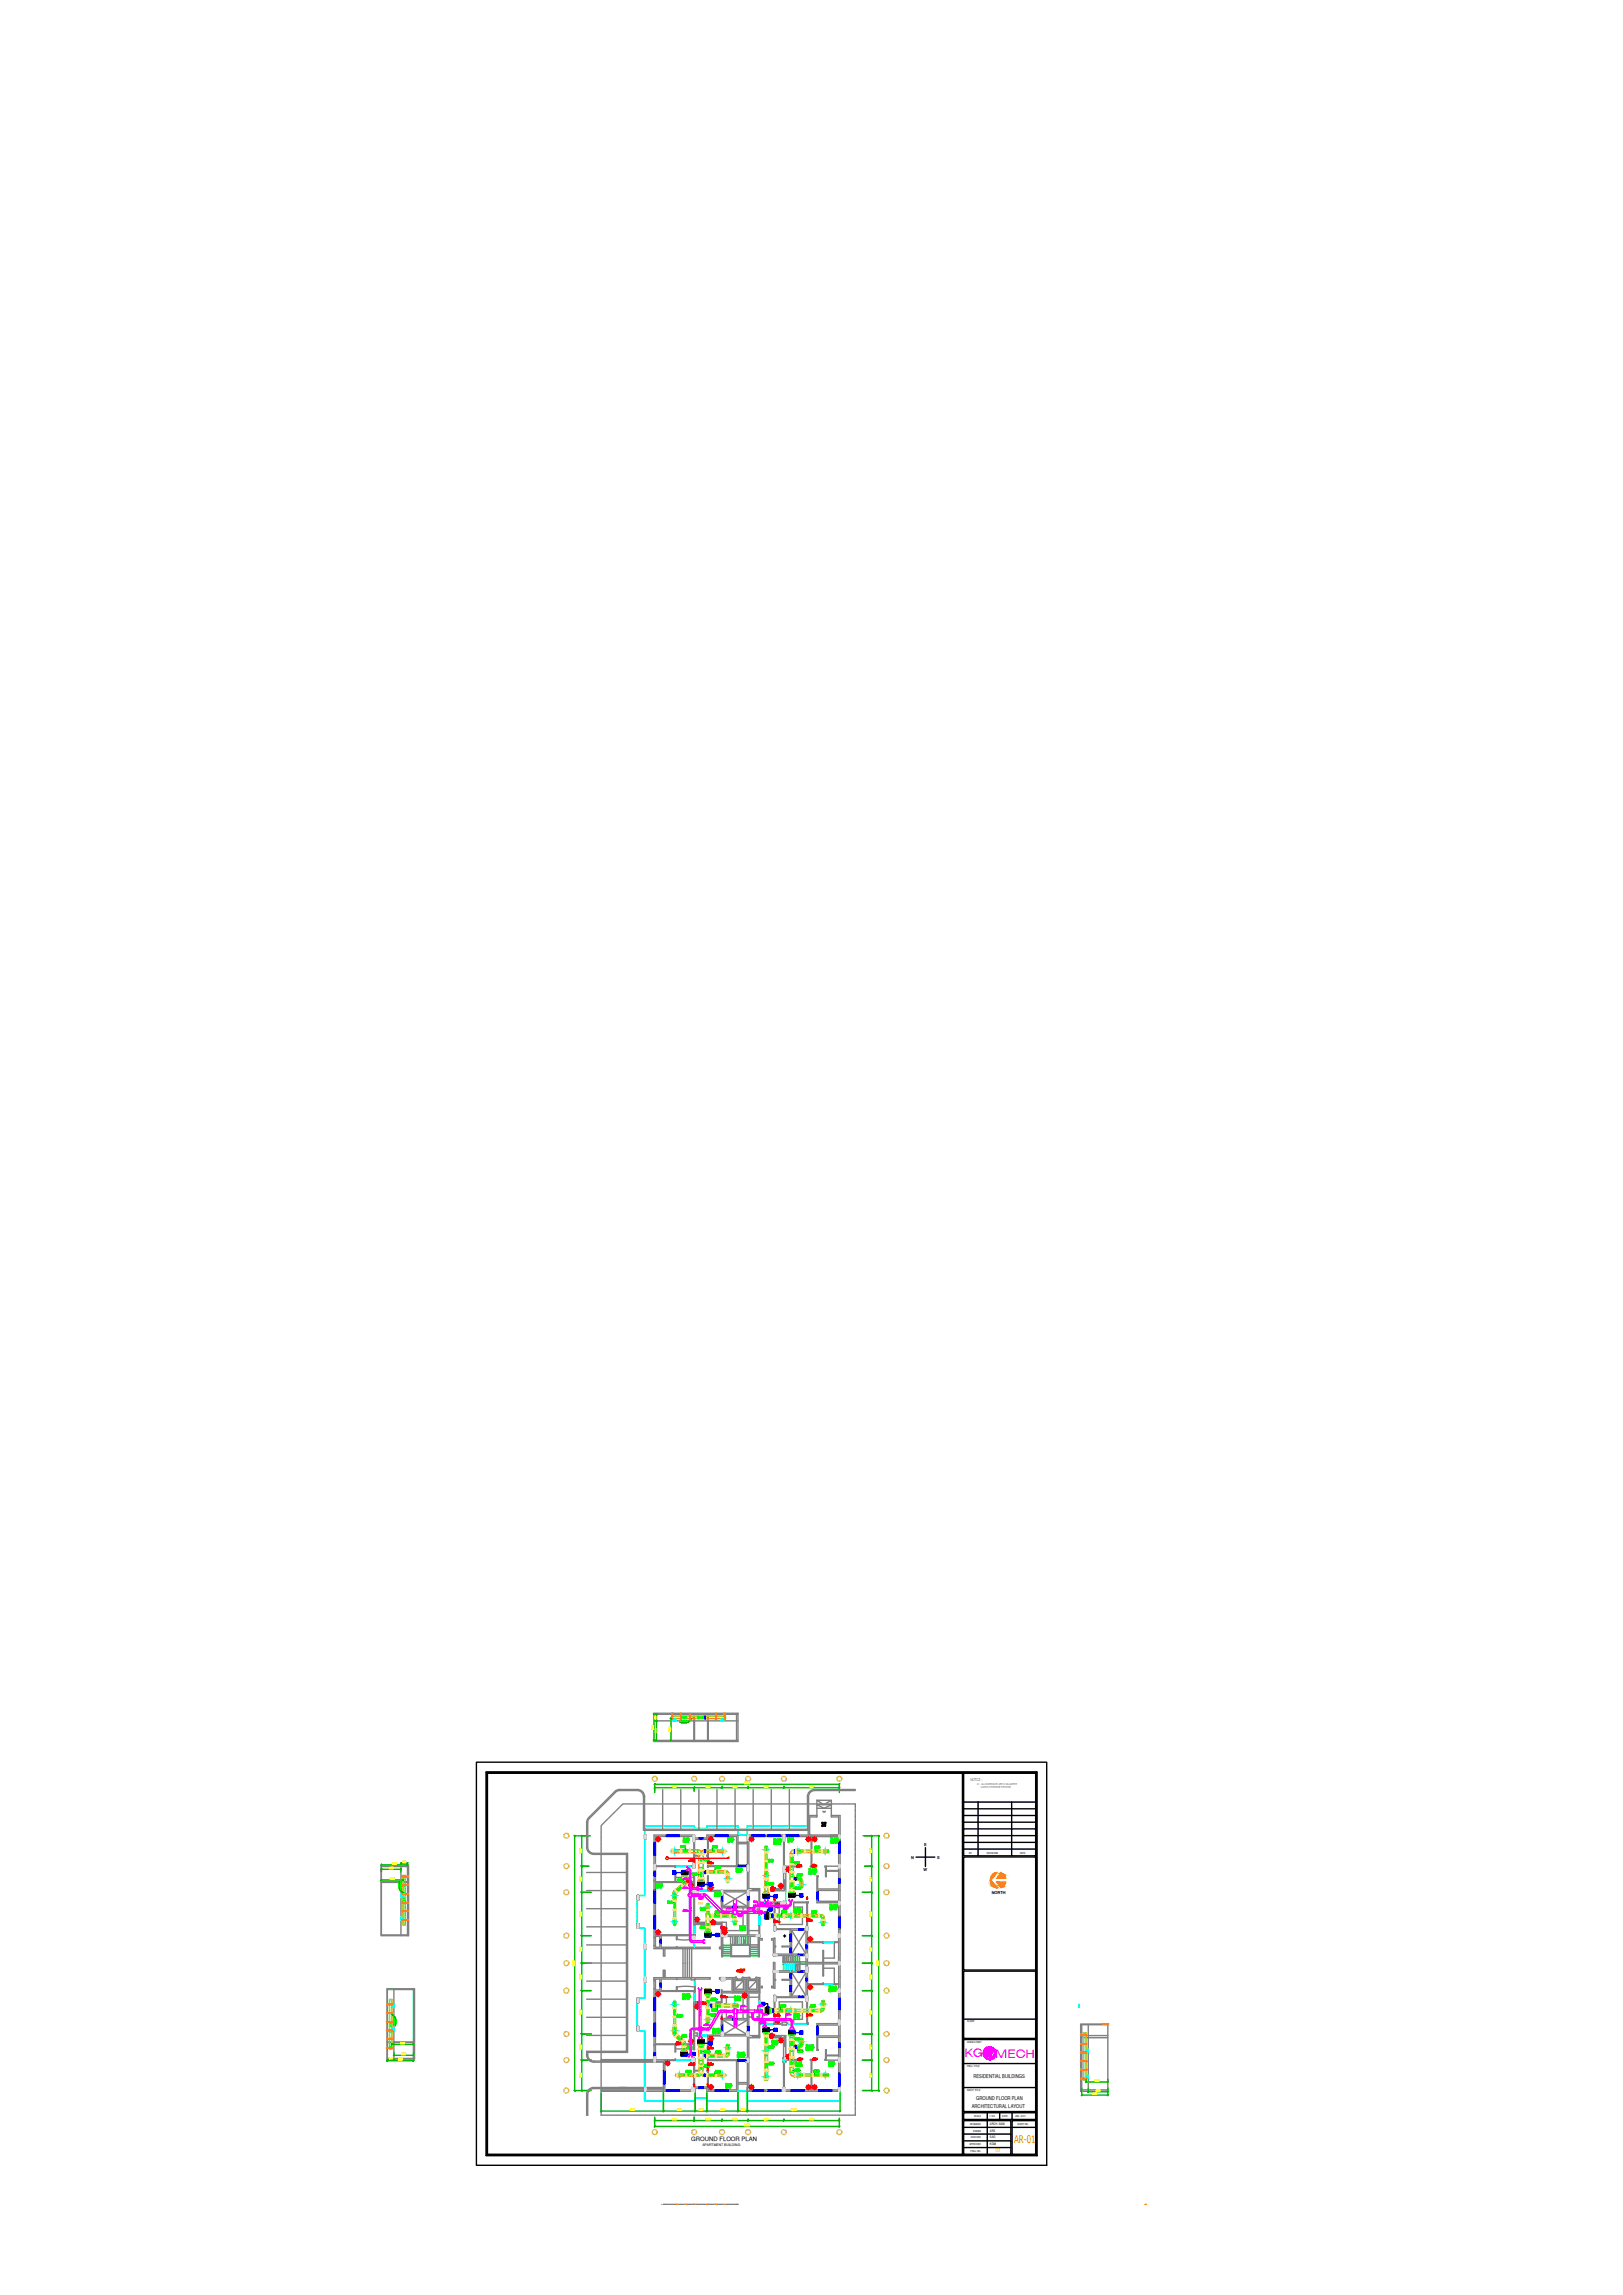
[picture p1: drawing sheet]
<svg xmlns="http://www.w3.org/2000/svg" width="297mm" height="420mm" viewBox="0 0 297 420" stroke-linecap="round" stroke-linejoin="round" font-family="sans-serif">
<defs><g id="words">
<g font-size="3.1" fill="#f00">
<text x="141.1" y="353.1">WO</text>
<text x="149.6" y="352.8" transform="rotate(-90 149.6 352.8)">WO</text>
<text x="145.3" y="378.2">WO</text>
<text x="148.2" y="378.2">WO</text>
</g>
<text font-size="3.1" fill="#f0f" x="131.6" y="354.2">WO</text>
<g font-size="2.6" fill="#f0f">
<text x="127.7" y="341.8" transform="rotate(-90 127.7 341.8)">WO</text>
<text x="127.4" y="345.4" transform="rotate(-90 127.4 345.4)">WO</text>
<text x="129.1" y="346.1">WO</text>
<text x="129.5" y="352.8">WO</text>
<text x="129.8" y="367.9" transform="rotate(-90 129.8 367.9)">WO</text>
<text x="141.5" y="370.1">WO</text>
<text x="129.1" y="376.1">WO</text>
<text x="140.4" y="373.6">WO</text>
<text x="125.6" y="378.9">WO</text>
</g>
<g font-size="2.6" fill="#f00">
<text x="129.1" y="342.2">WO</text>
<text x="140.4" y="346.8">WO</text>
<text x="145.3" y="342.5">WO</text>
<text x="147.8" y="342.5">WO</text>
<text x="131.6" y="366.5">WO</text>
<text x="147.1" y="370.1">WO</text>
<text x="123.1" y="375">WO</text>
<text x="129.1" y="378.9">WO</text>
</g>
<g font-size="2.1" fill="#f0f">
<text x="176.5" y="376.6">KG</text>
<text x="182.1" y="376.8">MECH</text>
</g>
<text font-size="1.9" fill="#ff7f00" x="185.6" y="392.3">AR-01</text>
<text font-size="1.1" x="126.5" y="392">GROUND FLOOR PLAN</text>
<g font-size="1">
<text x="178.2" y="380.4">RESIDENTIAL BUILDINGS</text>
<text x="177.9" y="385.9">ARCHITECTURAL LAYOUT</text>
<text x="178.7" y="384.5">GROUND FLOOR PLAN</text>
</g>
<text font-size="1" fill="#ff7f00" x="182.2" y="394.1">03</text>
<text font-size=".8" x="177.6" y="326">NOTCE :</text>
<g font-size=".7">
<text x="166.7" y="340.3">N</text>
<text x="169.1" y="338">E</text>
<text x="171.5" y="340.3">S</text>
<text x="169" y="342.6">W</text>
<text x="181.5" y="346.7">NORTH</text>
</g>
<g font-size=".6">
<text x="181.2" y="389">ARCH. SAM</text>
<text x="128.5" y="392.9">APARTMENT BUILDING</text>
<text x="181.2" y="392.7">KGM</text>
<text x="181.2" y="391.5">SAG</text>
<text x="181.2" y="390.3">ARS</text>
</g>
<g font-size=".5">
<text x="178.8" y="326.7">01. ALL DIMENSIONS ARE IN MILLIMETER</text>
<text x="179.5" y="327.3">UNLESS OTHERWISE SPECIFIED.</text>
<text x="177.4" y="339.3">BY</text>
<text x="180.6" y="339.3">REVISIONS</text>
<text x="186.7" y="339.3">DATE</text>
<text x="177" y="370.2">CLIENT:</text>
<text x="177" y="374">CONSULTANT:</text>
<text x="177" y="382.8">SHEET TITLE</text>
<text x="177" y="378.4">PROJ. TITLE:</text>
<text x="177.5" y="389">DESIGNED</text>
<text x="178.3" y="387.6">SCALE</text>
<text x="181.1" y="387.6">1:100</text>
<text x="183.4" y="387.6">DATE</text>
<text x="185.8" y="387.6">JAN - 2013</text>
<text x="186.2" y="389">SHEET NO.</text>
<text x="177.4" y="392.7">APPROVED</text>
<text x="177.6" y="393.9">PROJ. NO.</text>
<text x="177.7" y="391.5">CHECKED</text>
<text x="178.1" y="390.3">DRAWN</text>
</g>
</g></defs>
<!-- layer: LOGO LINE -->
<path d="M87.2 322.6h104.4v73.8h-104.4zM176.4 369.7h13.1" fill="none" stroke="#000" stroke-width=".25"/>
<!-- layer: LOGO1LINE -->
<g fill="none" stroke="#000" stroke-width=".25">
<path d="M88.9 324.4h100.9v70.3h-100.9zM89.2 324.6h86.9v69.8h-86.9zM176.4 324.6h13.1v15.1h-13.1zM176.4 340h13.1v20.7h-13.1zM176.4 334.8h13.1M176.4 329.9h13.1M176.4 331.1h13.1M176.4 332.4h13.1M176.4 333.6h13.1M176.4 336.1h13.1M176.4 337.3h13.1M176.4 338.5h13.1"/>
<path d="M179 329.9v9.8M185.2 329.9v9.8M176.4 373.4h13.1v13.2h-13.1zM176.4 360.9h13.1v12.3h-13.1zM176.4 377.8h13.1M176.4 388.2h8.6v6.2h-8.6zM176.4 386.8h13.1v1.2h-13.1zM176.4 393.2h8.6M176.4 391.9h8.6M176.4 390.7h8.6M176.4 389.5h8.6M176.4 382.2h13.1"/>
<path d="M180.7 386.8v1.2M180.7 388.2v6.2M183 386.8v1.2M185.2 388.2h4.3v6.2h-4.3zM185.2 386.8v1.2M185.2 389.5h4.3"/>
</g>
<path d="M89.1 394.6h100.6zM89.1 394.6l100.5-.1zM89.1 324.5v70.1zM89.1 324.5v70zM89.1 324.5h100.6zM89.1 324.5h100.6zM189.7 324.5v70.1zM189.6 324.5l.1 70.1z" fill="#000" stroke="#000" stroke-width=".18"/>
<!-- layer: LOGOHATCH02 -->
<g fill="#ff7f00" stroke="#ff7f00" stroke-width=".18">
<path d="M182.2 342.9l.2-.1z"/>
<path d="M183.1 345.5l.1 .1z"/>
<path d="M183.1 345.5h.3l-.2 .1z"/>
<path d="M182.2 345.6h.2z"/>
<path d="M182.2 342.9h.2zM182.2 342.9h.2z"/>
<path d="M183.2 342.9l.2 .1zM183.2 342.9l.2 .1h-.3z"/>
<path d="M182.2 342.9l.1 .1 .1-.1zM182 343l.2-.1 .1 .1z"/>
<path d="M182 343l.2 .1 .1-.1zM181.8 343.1l.2-.1 .2 .1z"/>
<path d="M183.1 343l.5 .1zM183.1 343l.5 .1h-.6z"/>
<path d="M181.8 343.1l.3 .2 .1-.2zM181.8 343.1l.3 .2h-.5z"/>
<path d="M183 343.1l.8 .2-.2-.2zM183 343.1l.8 .2h-.9z"/>
<path d="M181.6 343.3l.3 .1 .2-.1zM181.6 343.3l.3 .1h-.4z"/>
<path d="M182.9 343.3l1 .2-.1-.2zM182.9 343.3l1 .2h-1.2z"/>
<path d="M181.5 343.4l.3 .3 .1-.3zM181.5 343.4l.3 .3h-.4z"/>
<path d="M182.7 343.5l1.3 .2-.1-.2zM182.7 343.5l1.3 .2h-1.4z"/>
<path d="M181.4 343.7l.2 .2 .2-.2zM181.4 343.7l.2 .2h-.3z"/>
<path d="M182.6 343.7l1.5 .2-.1-.2zM182.6 343.7l1.5 .2h-1.7z"/>
<path d="M181.3 343.9l.1 .2 .2-.2zM181.3 343.9l.1 .2h-.1z"/>
<path d="M181.3 344.1v.1l.1-.1zM181.3 344.1v.1z"/>
<path d="M181.3 344.2l.1 .1zM181.3 344.2l.1 .1h-.1z"/>
<path d="M181.3 344.3l.3 .3-.2-.3zM181.3 344.3l.3 .3h-.3z"/>
<path d="M182.4 344.5l1.6 .3 .1-.3zM182.4 344.5l1.6 .3h-1.4z"/>
<path d="M181.3 344.6l.5 .2-.2-.2zM181.3 344.6l.5 .2h-.4z"/>
<path d="M182.6 344.8l1.3 .2 .1-.2zM182.6 344.8l1.3 .2h-1.2z"/>
<path d="M181.4 344.8l.5 .2-.1-.2zM181.4 344.8l.5 .2h-.4z"/>
<path d="M182.7 345l1.1 .2 .1-.2zM182.7 345l1.1 .2h-.9z"/>
<path d="M181.5 345l.6 .2-.2-.2zM181.5 345l.6 .2h-.5z"/>
<path d="M182.9 345.2l.7 .1 .2-.1zM182.9 345.2l.7 .1h-.6z"/>
<path d="M181.6 345.2l.6 .1-.1-.1zM181.6 345.2l.6 .1h-.4z"/>
<path d="M181.8 345.3l.5 .2-.1-.2zM181.8 345.3l.5 .2z"/>
<path d="M183 345.3l.4 .2 .2-.2zM183 345.3l.4 .2h-.3z"/>
<path d="M182 345.5l.4 .1zM182 345.5l.4 .1z"/>
<path d="M182.2 345.6h.2zM182.2 345.6h.2z"/>
</g>
<!-- layer: A-FLOR-OVHD -->
<g fill="none" stroke="#0ff" stroke-width=".25">
<path d="M118 334.3v12.7M127.1 334.2l-9.1 .1M127.1 334.2v.6h2.3v-.6l5.7 .1M135.1 335.9v.1M135.1 334.3v1.6M136.8 334.3v1.7h-1.7M136.8 334.2v.1M136.8 334.2h11.1M117.9 347h-1.3v6h1.3M117.9 353h.1M118 347h-.1M118 353v12.8h-1.4v6h1.3"/>
<path d="M123.8 341.6h.9M123.8 341.7h.9M127 352.4v1.7M127 355.2v1.2M127.1 355.2v1.2M127.2 352.4v1.7M132.2 358.1h1.5M132.3 357.3h1.4M132.3 356.9h1.4M132.3 356.1h1.4M132.3 356.5h1.4M132.3 357.7h1.4"/>
<path d="M133.7 354.5v1.5M134.1 354.5v1.5M134.5 354.5v1.5M134.9 354.5v1.5M135.3 354.5v1.5M135.7 354.5v1.5M136.1 354.5v1.5M136.5 354.5v1.5M137.3 357.3h1.5M137.3 356.9h1.5M137.3 356.1h1.5M137.3 358.1h1.5"/>
<path d="M137.3 354.5v1.5M137.3 356.5h1.5M137.3 357.7h1.5M138.9 350.9v1.5M139 350.9v1.5M139.2 348.3h2.4M139.2 348.2h2.4M143.3 358v1.1M143.3 359.6v1.2M143.7 358v1.1M143.7 359.6v1.2M144 358v1.1"/>
<path d="M144 359.6v1.2M144.3 358v1.1M144.3 359.6v1.2M144.7 358v1.1M144.7 359.6v1.2M145 358v1.1M145 359.6v1.2M145.3 358v1.1M145.3 359.6v1.2M145.7 358v1.1M145.7 359.7v1.1M146 358v1.1"/>
<path d="M146 359.7v1.1M146.3 358v1.1M146.3 359.7v1.1M146.4 359.6h1.1M146.4 359.2h1.1M150.9 355.6h1.5M150.9 355.5h1.5M117.9 371.8l.1 12.8h9.2M123.8 377.1h.9M123.8 377.2h.9M127.1 362.5v1.2M127.2 362.5v1.2"/>
<path d="M127.6 372.6h1.8M127.6 372.7h1.8M138.9 366.4v1.6M139 366.4v1.6M139.2 370.6h.3M139.2 370.5h1.3M150.9 363.3h1.5M150.9 363.2h1.5M127.2 384.1v.4M129.3 384.1h-2.1M129.3 384.1h.1M129.4 384.1v.4"/>
<path d="M135.1 382.9v1.7h-5.7M135.1 382.9h.1M135.1 382.9h1.7M136.8 382.9v1.7h16.9M153.8 382.9l-.1 1.7"/>
</g>
<!-- layer: A-WALL-FULL -->
<g fill="none" stroke="#808080" stroke-width=".25">
<path d="M119.7 313.7h15.4v5.1h-15.4zM119.7 318.6h15.4M119.7 315h15.4M119.7 313.9h15.4M127 313.9v4.7M127.1 313.9v4.7M129.5 313.9v4.7M129.6 313.9v4.7M134.8 313.9v4.7M118 336h.2v.6h-.2zM119.7 336h2.2v.2h-1.9v1.1h-.3zM119.7 339.7h.3v1.9h3.8v.1h-.1v.2h-.2v-.2h-3.5v.9h-.3z"/>
<path d="M127.1 339.7v-3h.8v-.2h-.8v-.5h-2.8v.2h2.5v.9h.2v3.8M129.5 339.7v-3h-.8v-.2h.7v-.5h1.5v.2h-1.3v3.7M140 336h.5v.2h-.5zM142.9 336h.9v.2h-.2v.8h-.3v-.8h-.4zM143.4 337v8.8M143.5 337v4.7h3.2M148.4 336.2v5.5M148.6 336.2v5.5M152 336h1.5M153.5 336.2v.7h.3M153.5 336.2h-7.3v-.2h1.7v-3.6h1.6v.2h-1.3v3.4h5.3v-3.4h-1.3v-.2h1.6v4.5M69.8 341.6v12.8h5v-12.8h-5.1v12.8"/>
<path d="M69.8 341.7h4.8M69.8 344.5h4.8M69.8 344.6h4.8M69.8 354.2h4.8M73.4 341.6v12.8M74.6 341.6v12.8M116.6 352.2h.3v.8h-.3zM116.6 347h.3v.8h-.3zM118 356h.2v.8h-.2zM119.7 354.7h.3v-.2h.8v.5h.2v-.6h2.8v.7h.1v-.7h2.7v.8h.6v-1.1h-.2v.1h-7v-1.1h-.3v3.7h1.7v1.3h.3v-1.3h8.3v-.3h-9v-.7h-.2v.7h-.8v-.3M119.7 344.4h.1M119.7 348.4h.3v2.3h-.3z"/>
<path d="M119.7 356.2h.3M120 354.7v1.5M127 346.1h-.2v.4h.2v5.9h.2v-.1h2M127 344.5h-3.3v-1.3h-.2v1.3h-3.5v-1.1h-.3v2.6h.3v-1.4h7M127.1 346.5v5.4h2.1M129.2 352.1h-2v.1h2M129.6 346.1h7.2v-10.1h.8v.2h-.5v9.6h1.9v.1h-1.3v.1h1.3v2.2h.2l-.2 .1v2.6h-.1v-1.3h-.3v-.1h.3v-3.3h-1.8v.8h-.3v-.6h-4.5v.6h-.3v-.8M129.6 341.6h5.2v-5.4h-1.5v-.2h1.8v5.7h-5.5M132 352.3v4.2h-.2M132 348.1h.3v.9h1.8v.3h-2.1zM132.2 354.2h4.6v-4.9h-1.9v-.3h1.9v-1.2h.3v1.7h.2v.1h-.2v4.6h1.8v-1.8h.1v2.5h.5v.3h-.7v-.7h-6.5v2.3h-.6v-.3h.3M141.2 354.9l.6-.1v1.5h.2v.1h-.2v1.4h2.8v-.3h.3v.3h1.2v.2l-4.5 .1v-2.9h-.4z"/>
<path d="M141.6 359.3h.2v1.5h4.3v.3h-1.2v.2h-.3v-.2h-2.8v1.3h.2v.1h-.2v1.5l-.6-.1v-.3h.4zM143.8 348.3v-.2h-.1v.1h-.2v-.1h-.1v.1h-1.8l.1 .1v5.2M143.8 348.2v.3l-2-.2v4.3M144.6 356.7h.3h-.3v-.3h-1.5v-.1h1.5v-.9h.3v1.3M144.6 353.1h1.6M146.2 353.4h-1.3v.7h-.3M146.7 341.8h-2.9v4.4h-.1v-2M147.5 356.8h.3v2.5h2.8v-2.2h.1v2.2h2.8v-3.7h-1.1v-.1h1.1v-2.4h.3v12.6h-.3v-2.4h-1.1v-.1h1.1v-3.7h-2.8v2.2h-.1v-2.2h-2.8v2.5h-.3v-.9h-.4v-.3h.4v-2.8h-.4v-.2h.4zM147.7 348.2h-2.4v.1M147.7 348.2h.2v.1M147.7 348.2v4.5M147.9 348.3h.1"/>
<path d="M147.9 348.3h-.1v7.2h3.1v.1h-.2v.2l-.1-.2h-2.8v.4h-.3v-2.6M149.5 343.4v2.9h.3v-.2h4v-1.3h-.3v1h-3.9v-2.2l.2-.2M149.5 347.9h.3v.2h4v2.6h-.3v-2.4h-4zM151 341.7h.2v.7h2.3v-3.1h.3v4.7h-.3v-1.4h-2.3v1h-.1v-1.8M153.5 358.1v1.2M70.8 364.1v12.9h5.1v-12.9h-5v12.8M70.9 376.9h4.8h-4.8M70.9 374h4.8M70.9 373.8h4.8M70.9 364.2h4.8M72.1 364.1v12.8M75.7 364.1v12.8"/>
<path d="M116.6 365.8h.3v.8h-.3zM116.6 371h.3v.8h-.3zM118 362h.2v.8h-.2zM119.7 374.5h.1M119.7 362.1v3.6h.3v-1.1h7v.1h.2v-1h-.1v.7h-.4M119.7 362.1v.6h.3M119.7 368.1h.3v2.3h-.3zM119.7 362.1h1.7v-1.4h.3v1.4h4.7M119.7 364.1h.3M120 364.1v.2h.8v-.5h.2v.6h2.8v-.7h.1v.7h2.7M120 377v-.4h-.3v.9h.3v-.1h1.4v1.7h.3v-1.9h2.1l-.1-.2-.2 .1h-3.5M126.4 362.3h-5.4v.7h-.2v-.7h-.8v1.8"/>
<path d="M127 377.5v4.7h-.4v.4h-2.3v.3h2.9v-.6h.7v-.2h-.8v-2.9M127 366.4v7.8h-7v-1.4h-.3v3h.3v-1.5h3.5M127.1 366.9v5.3h.5v.5h-.5v2.5h-.1v-.9h-3.3M127.2 362.1h2.8v.2h-2.8v.2h-.1M129.3 372.7h.2v2.7M129.4 372.7v-.1h2.6v-.8h.3l.1 .7h4.2l.2-.7h.3v.9h1.8v-3.4h-.3v-.1h.3v-1.2h.1v2.5h.2v.1h-.2v2.2h-1.3v.1h1.3v.2h-1.9v9.1h.1v.4h.4v.3h-.8v-5.4h-.3v-.7h.3v-4.1h-7.2v2.7M129.6 378.9v3.7h1.3v.3h-1.5v-.6h-.7v-.2h.8v-2.9M129.6 377.1h5.5v5.8h-1.8v-.3h1.5v-5.4h-5.2M132 372.1h.1M132 369.5h2.1v.3h-1.8v.9h-.3zM132.7 362.3h1.3v2.3M134.6 362.1h-2.9v.2h.3v.3h.2"/>
<path d="M134.7 362.1h.1M134.7 362.1v.2h-.4v2.3h4.5M135.1 377.4h.1M135.9 362.1h1.2v.2h-1.2zM137.1 372.1h.1M138.7 362.3h-.4h.5v2.3M138.8 364.6v-2.3h-.5v-.2h.7v1.5h.5v.3h-.5v2.5h-.1v-1.6h-1.8v4.4h.2v.1h-.2v1.7h-.3v-1.2h-1.9v-.3h1.9v-4.7h-4.6M141.7 365.3h.3v.3h2.6v-1h.3v.8h1.3v.3h-4.2v.7h-.2v4.1M141.7 365.3v5.2M141.7 365.3h.1M143.1 362.4h1.5v-.3h.3v1.4h-.3v-1h-1.5zM143.4 373.1v3.6h-.1v.8h.1v4.7h-.1v.4h-.4v.3h1.9v-.3h-1.1v-.4h-.2v-4.7h.3v-.3h2.9"/>
<path d="M143.4 372.7h.1v1.9h.2v-1.9h.1v4.3h2.9M147.8 370.5v-7.2h3.1l-.2-.2-.1 .1h-2.8v-.4h-.3v2.6h-.5v.3h.5v.7h.2v4.2M148.4 377.2v5.4h-1.2v.3h2.6v-.3h-1.2v-5.4M149.5 370.5h4v-2.4h.3v2.6h-4M149.6 375.2v-2.2h3.9v1h.3v-1.3h-4v-.2h-.3v2.9M151.2 376.2h2.3v-1.4h.3v4.8h-.3v-3.2h-2.3M197.8 370.6h5h-5M197.8 370.6v12.3h5v-12.3M198 373.1h4.8M198 372.7h4.8M199.2 370.7v11.9M202.8 370.7h-4.8v11.9h4.8"/>
<path d="M118 382.2h.2v.7h-.2zM121.4 381.5h.3v1.1h.2v.3h-.5zM140 382.6h.5v.3h-.5zM152.2 382.6h1.3v-.7h.3v1h-1.6zM121.4 403.7v-.1h13.7v.1M121.7 403.6v.1M127 403.6v.1M127.1 403.6v.1M129.5 403.6v.1M129.6 403.6v.1M134.8 403.6v.1"/>
</g>
<!-- layer: A-GLAZ -->
<g fill="none" stroke="#00f" stroke-width=".25">
<path d="M119.7 337.3v2.4M119.8 339.6h.2M119.8 337.3v2.4M119.8 337.4h.2M119.9 337.4v2.2M120 337.3v2.4M121.9 336.1h2.4M121.9 336.2h2.4M121.9 336h2.4M122 336.2h2.3M122 336.1v.1M124.3 336.1v.1"/>
<path d="M127.9 336.6h.8M127.9 336.7h.8M127.9 336.5h.8M128 336.6v.1M128 336.7h.6M128.6 336.6v.1M130.9 336.1h2.4M130.9 336.2h2.4M130.9 336h2.4M130.9 336.2h2.3M130.9 336.1v.1M133.2 336.1v.1"/>
<path d="M137.6 336.1h2.4M137.6 336.2h2.4M137.6 336h2.4M137.6 336.1v.1M137.6 336.2h2.3M139.9 336.1v.1M140.5 336.1h2.4M140.5 336.2h2.4M140.5 336h2.4M140.6 336.2h2.2M140.6 336.1v.1M142.8 336.1v.1"/>
<path d="M143.8 336.1h2.4M143.8 336.2h2.4M143.8 336h2.4M143.9 336.2h2.2M143.9 336.1v.1M146.1 336.1v.1M153.5 336.9v2.4M153.5 336.9h.1M153.5 339.2h.1M153.6 336.9v2.3v-2.3M153.6 336.9v2.4M153.8 336.9v2.4"/>
<path d="M119.7 342.6v.8M119.7 346v2.4M119.7 350.7v2.4M119.8 350.8h.2M119.8 353.1h.2M119.8 342.6v.8M119.8 346v2.4M119.8 350.7v2.4M119.8 348.4h.2M119.8 346.1h.2M119.8 343.4h.2M119.8 342.7h.2"/>
<path d="M119.9 342.7v.7M119.9 346.1v2.3M119.9 350.8v2.3M120 342.6v.8M120 346v2.4M120 350.7v2.4M120.8 355v.8M120.9 355.8h.1M120.9 355v.8M120.9 355.1h.1M120.9 355.1v.7M121 355.1v.7"/>
<path d="M121 355v.8M132 347.1h.2M132 347v1.1M132 348h.2M132.1 347.1v.9M132.2 347v1.1M132.3 347v1.1M134.1 349.1h.8M134.1 349.3h.8M134.1 349h.8M134.1 349.1v.2M134.1 349.2h.7"/>
<path d="M134.8 349.1v.2M135.1 341.5h1.6M135.1 341.6h1.6M135.1 341.7h1.6M135.2 341.6v.1M135.2 341.6h1.5M136.7 341.6v.1M136.8 347v.8M136.9 347.1h.2M136.9 347.8h.2M136.9 347v.8M137 347.1v.7"/>
<path d="M137.1 347v.8M144.6 356.7h.1M144.6 354.2h.1M144.6 354.1v1.3M144.6 356.7v.8M144.6 355.4h.1M144.6 357.4h.1M144.7 354.2v1.2v-1.2M144.7 356.7v.7v-.7M144.7 354.1v1.3M144.7 356.7v.8M144.9 354.1v1.3"/>
<path d="M144.9 356.7v.8M146.1 358h1M146.1 357.9h1M146.1 357.8h1M146.1 357.9v.1M147.1 357.9v.1M147.5 356v.8M147.7 356.8h.1M147.7 356v.8M147.7 356.1h.1M147.7 356.8v-.7v.7M147.8 356v.8"/>
<path d="M149.5 346.3h.1M149.5 346.3v1.6M149.5 347.8h.1M149.6 346.3v1.5M149.6 346.3v1.6M149.8 346.3v1.6M153.5 350.8h.1M153.5 344v.8M153.5 350.7v2.4M153.5 353.1h.1M153.5 344h.1M153.5 344.7h.1"/>
<path d="M153.6 350.8v2.3v-2.3M153.6 344v.7v-.7M153.6 344v.8M153.6 350.7v2.4M153.8 344v.8M153.8 350.7v2.4M119.7 365.7v2.4M119.7 370.4v2.4M119.7 375.8v.8M119.8 365.7v2.4M119.8 370.4v2.4M119.8 375.8v.8"/>
<path d="M119.8 368h.2M119.8 365.8h.2M119.8 375.8h.2M119.8 376.5h.2M119.8 370.5h.2M119.8 372.7h.2M119.9 365.8v2.2M119.9 370.5v2.2M119.9 375.8v.7M120 365.7v2.4M120 370.4v2.4M120 375.8v.8"/>
<path d="M120.8 363v.8M120.9 363v.8M120.9 363h.1M120.9 363.7h.1M120.9 363v.7M121 363v.7M121 363v.8M121.4 379.1v2.4M121.5 379.2h.2M121.5 379.1v2.4M121.6 379.2v2.2M121.7 379.1v2.4"/>
<path d="M132 370.7v1.1M132 371.7h.2M132 370.8h.2M132.1 370.8v.9M132.2 370.7v1.1M132.3 370.7v1.1M134.1 369.7h.8M134.1 369.5h.8M134.1 369.8h.8M134.1 369.5v.2M134.1 369.6h.7M134.8 369.5v.2"/>
<path d="M135.1 377.4h1.4M135.1 377.2h1.4M135.1 377.1h1.4M135.1 377.1v.1M136.5 377.1v.1M136.8 371v.8M136.9 371.7h.2M136.9 371v.8M136.9 371.1h.2M137 371.1v.6M137.1 371v.8M144.6 361.3v.8"/>
<path d="M144.6 363.5v1.1M144.6 363.6h.1M144.6 364.5h.1M144.6 362.1h.1M144.6 361.4h.1M144.7 363.6v.9v-.9M144.7 362.1v-.7v.7M144.7 361.3v.8M144.7 363.5v1.1M144.9 361.3v.8M144.9 363.5v1.1M146.1 360.8h1"/>
<path d="M146.1 360.9h1M146.1 361.1h1M146.1 360.8v.1M146.2 365.4h.8M146.2 365.6h.8M146.2 365.7h.8M146.2 365.6v.1M146.9 365.6h-.7h.7M146.9 365.6v.1M147.1 360.8v.1M147.5 362v.8M147.7 362v.8"/>
<path d="M147.7 362h.1M147.7 362.7h.1M147.7 362v.7v-.7M147.8 362v.8M149.5 370.9v1.6M149.5 372.5h.1M149.5 371h.1M149.6 371v1.5M149.6 370.9v1.6M149.8 370.9v1.6M153.5 365.7v2.4M153.5 374v.8"/>
<path d="M153.5 379.6v2.3M153.5 368h.1M153.5 365.8h.1M153.5 379.6h.1M153.5 374.8h.1M153.5 374.1h.1M153.6 368v-2.2v2.2M153.6 374.8v-.7v.7M153.6 365.7v2.4M153.6 374v.8M153.6 379.6v2.3M153.8 365.7v2.4"/>
<path d="M153.8 374v.8M153.8 379.6v2.3M121.5 381.4h.2M121.9 382.7h2.4M121.9 382.6h2.4M121.9 382.9h2.4M122 382.7h2.3h-2.3M122 382.6v.1M124.3 382.6v.1M127.9 382.2h.8M127.9 382.1h.8M127.9 382.3h.8"/>
<path d="M128 382.1h.6h-.6M128 382.1v.1M128.6 382.1v.1M130.9 382.7h2.4M130.9 382.6h2.4M130.9 382.9h2.4M130.9 382.7h2.3h-2.3M130.9 382.6v.1M133.2 382.6v.1M137.6 382.7h2.4M137.6 382.6h2.4M137.6 382.9h2.4"/>
<path d="M137.6 382.7h2.3h-2.3M137.6 382.6v.1M139.9 382.6v.1M140.5 382.7h2.4M140.5 382.6h2.4M140.5 382.9h2.4M140.6 382.7h2.2h-2.2M140.6 382.6v.1M142.8 382.6v.1M144.8 382.7h2.4M144.8 382.6h2.4M144.8 382.9h2.4"/>
<path d="M144.9 382.7h2.2h-2.2M144.9 382.6v.1M147.1 382.6v.1M149.8 382.7h2.4M149.8 382.6h2.4M149.8 382.9h2.4M149.9 382.7h2.3h-2.3M149.9 382.6v.1M152.2 382.6v.1M153.5 381.9h.1M153.6 381.9v-2.3v2.3"/>
</g>
<!-- layer: A-FLOR-SPCL -->
<g fill="none" stroke="#808080" stroke-width=".25">
<path d="M135.1 337.3h1.7M135.1 337.5h1.7M123.7 343.7h3.3M123.9 355l1.6 .2 1.1-.2M125 356.8v5.3M125.4 356.8v5.3M125.8 356.8v5.3M126.2 356.8v5.3M126.6 356.8v5.3M132.2 349.3v1.5h.7v-1.5M132.3 346.4l4.5 2.6M136 349.3v4.1h-3.1"/>
<path d="M136.8 346.4l-4.5 2.6M137.1 353.4h1.8M143.8 348.3v.8h-1.2v3.2h4.3v-3.2h-1.6v-.8h2.4M144.9 353.4l2.6 4.4M147.5 353.4l-2.6 4.4M151.2 341.7h2.3M152.7 355.6v2.9h-2M153.5 346.1v2M153.8 346.1v2M123.7 375.1h3.3M123.9 363.8l1.6-.2 1.6 .2M132.2 369.5v-1.5h.7v1.5"/>
<path d="M132.3 369.8l4.3 2.6M132.9 365.6h3.1v3.9M134.4 362.5h1.8v1.8h-1.8zM134.5 362.3h1.7M134.5 362.3h.1M134.5 362.6h1.6v1.6h-1.6zM134.6 362.1l.2-.1 .1 .3M136 362.1l-.1-.1-.2 .3M136.1 362.6l-1.6 1.6M136.2 362.3h.1M136.8 369.8l-4.4 2.7M136.8 362.5h1.8v1.8h-1.8z"/>
<path d="M136.9 362.3h1.8M136.9 362.3h.1M137 362.6h1.5v1.6h-1.5zM137 362.1l.2-.1 .1 .3M137.1 365.6h1.8M138.5 362.6l-1.5 1.6M138.5 362.1l-.1-.1-.2 .3M138.7 362.3h.1M142.6 369.7v-3.2h4.3v3.2h-1.6v.8h2.4M144.9 361.1l2.6 4.3M147.5 361.1l-2.6 4.3M150.7 360.3h2v2.9"/>
<path d="M151.2 377.2h2.3M153.5 370.7v2M153.8 370.7v2M135.1 381.5h1.7M135.1 381.3h1.7"/>
</g>
<!-- layer: A-FLOR-STRS -->
<g fill="none" stroke="#808080" stroke-width=".25">
<path d="M132.1 356.8v1.4h.2v-1.4M132.2 356.8v1.4v-1.4M132.3 356.5h1.4M132.3 356.1h1.4M132.3 358.1h1.4M132.3 356.9h1.4M132.3 357.3h1.4M132.3 357.7h1.4M133.7 354.5v1.5h3.6M133.8 356h3.5v2.2h-3.5zM133.8 356.5h.1M133.8 356.1h3.5"/>
<path d="M133.8 356.9h.1M133.8 357.3h.1M133.9 356.1v2h3.4M134.1 354.5v1.5M134.1 356v.1M134.5 354.5v1.5M134.5 356v.1M134.9 354.5v1.5M134.9 356v.1M135.3 354.5v1.5M135.3 356v.1M135.7 354.5v1.5"/>
<path d="M135.7 356v.1M136.1 354.5v1.5M136.5 354.5v1.5M136.5 356v.1M136.5 354.4l-.2 .8h-.2l.4 .3h-.2l-.2 .5M136.9 354.5v1.5M136.9 356v.1M137.2 356.1v2M137.2 357.3h.1M137.2 356.5h.1M137.2 356.9h.1M137.2 357.7h.1"/>
<path d="M137.3 356.1h.1M137.3 354.5v3.7h-3.6v-2.2M137.3 358.1h1.5M137.3 356.5h1.5M137.3 356.1h1.5M137.3 356.9h1.5M137.3 357.3h1.5M137.3 357.7h1.5M138.8 355.2v3h.2v-3M138.8 355.2v3l.1-3M143.3 359.2h4.2M143.3 359.1h3.1v.6h-3.1"/>
<path d="M143.3 358v1.2h3.1M143.3 359.6h3.1M143.3 359.2h.1M143.7 358v1.2M144 358v1.2M144.3 358v1.2M144.3 359.2h.1M144.6 358v1.2M144.7 359.2h.1M145 358v1.2M145.3 358v1.2M145.6 358v1.2"/>
<path d="M145.7 359.2h.1M146 358v1.2M146 359.2h.1M146 359.6v1.2M146.3 358v1.6M146.4 359.2v1.6M147.5 359.6h-4.2M145.3 360.8l.2-.5-.2-.1h.3l-.1-.1 .2-.5v1.2"/>
</g>
<!-- layer: A-ANNO-SYMB -->
<g fill="none" stroke="#dda56e" stroke-width=".25">
<circle cx="103.7" cy="336.1" r=".45"/>
<circle cx="119.8" cy="325.7" r=".45"/>
<circle cx="127" cy="325.7" r=".45"/>
<circle cx="132.1" cy="325.7" r=".45"/>
<circle cx="136.9" cy="325.7" r=".45"/>
<circle cx="143.5" cy="325.7" r=".45"/>
<circle cx="153.6" cy="325.7" r=".45"/>
<circle cx="162.3" cy="336.1" r=".45"/>
<circle cx="103.7" cy="341.6" r=".45"/>
<circle cx="103.7" cy="346.4" r=".45"/>
<circle cx="103.7" cy="359.4" r=".45"/>
<circle cx="103.7" cy="354.4" r=".45"/>
<circle cx="162.3" cy="341.6" r=".45"/>
<circle cx="162.3" cy="346.4" r=".45"/>
<circle cx="162.3" cy="354.4" r=".45"/>
<circle cx="162.3" cy="359.4" r=".45"/>
<circle cx="103.7" cy="377.2" r=".45"/>
<circle cx="103.7" cy="364.4" r=".45"/>
<circle cx="103.7" cy="372.4" r=".45"/>
<circle cx="162.3" cy="364.4" r=".45"/>
<circle cx="162.3" cy="372.4" r=".45"/>
<circle cx="162.3" cy="377.2" r=".45"/>
<circle cx="103.7" cy="382.7" r=".45"/>
<circle cx="119.8" cy="390.3" r=".45"/>
<circle cx="127" cy="390.3" r=".45"/>
<circle cx="132.1" cy="390.3" r=".45"/>
<circle cx="136.9" cy="390.3" r=".45"/>
<circle cx="143.5" cy="390.3" r=".45"/>
<circle cx="153.6" cy="390.3" r=".45"/>
<circle cx="162.3" cy="382.7" r=".45"/>
</g>
<!-- layer: A-ANNO-DIMS -->
<g fill="none" stroke="#00b800" stroke-width=".25">
<path d="M105.1 336.1h2.9M105.2 336.1v46.6M106.5 336.1v46.6M119.8 327.3h33.8M119.8 326.6v1.6M119.8 326.7h33.8M127 327.2v.7M132.2 327v.2M136.9 327v.2M143.5 327v.2M153.6 326.6v1.6M158 336.1h2.9"/>
<path d="M159.5 336.1v46.6M160.8 336.1v46.6M106.4 341.7h1.4M106.4 346.4h1.8M106.4 354.4h1.8M106.4 359.4h1.8M157.8 346.4h1.8M157.8 354.4h1.8M157.8 359.4h1.8M158.2 341.7h1.4M106.4 364.4h1.8M106.4 372.4h1.8"/>
<path d="M106.4 377.2h1.8M157.8 364.4h1.8M157.8 372.4h1.8M157.8 377.2h1.8M105.1 382.7h3.1M110 386.5h43.8M110 383.1v3.5M119.8 387.6v1.8M119.8 388.2h33.8M119.8 389.3h33.8M121.4 383.1v3.5M127 387.6v.7"/>
<path d="M127.2 383.1v3.5M129.4 383.1v3.5M132.2 388v.1M135.1 383.1v3.5M136.8 383.1v3.5M136.9 388v.1M143.5 388v.1M153.6 387.8v1.6M153.8 383.1v3.5M157.8 382.7h3.1"/>
</g>
<!-- layer: 0 -->
<g fill="#00b800" stroke="#00b800" stroke-width=".18">
<path d="M132.2 327.2l-.1 .2zM132.2 327.2l-.1 .2z"/>
<path d="M137 327.2l-.2 .2zM137 327.2l-.2 .2z"/>
<path d="M143.6 327.2l-.2 .2zM143.6 327.2l-.2 .2z"/>
<path d="M153.5 327.4l.2-.2zM153.7 327.2l-.2 .2z"/>
<path d="M119.9 327.2l-.2 .2zM119.9 327.2l-.2 .2z"/>
<path d="M127.1 327.2l-.1 .2zM127.1 327.2l-.1 .2z"/>
<path d="M127.1 327.2l-.1 .2zM127.1 327.2l-.1 .2z"/>
<path d="M132 327.4l.2-.2zM132.2 327.2l-.1 .2z"/>
<path d="M137 327.2l-.2 .2zM137 327.2l-.2 .2z"/>
<path d="M143.6 327.2l-.2 .2zM143.6 327.2l-.2 .2z"/>
<path d="M119.9 326.5l-.2 .3zM119.9 326.5l-.2 .3z"/>
<path d="M153.5 326.7l.2-.2zM153.7 326.5l-.2 .3z"/>
<path d="M160.7 336l.2 .2zM160.7 336l.2 .2z"/>
<path d="M160.7 382.6l.2 .2zM160.7 382.6l.2 .2z"/>
<path d="M159.4 336l.2 .2zM159.4 336l.2 .2z"/>
<path d="M159.4 341.5l.2 .2zM159.4 341.6l.2 .1z"/>
<path d="M159.4 341.6l.2 .1zM159.4 341.6l.2 .1z"/>
<path d="M159.4 346.3l.2 .2zM159.4 346.3l.2 .2z"/>
<path d="M159.4 346.3l.2 .2zM159.4 346.3l.2 .2z"/>
<path d="M159.4 354.3l.2 .2zM159.4 354.3l.2 .2z"/>
<path d="M159.4 354.3l.2 .2zM159.4 354.3l.2 .2z"/>
<path d="M159.4 359.3l.2 .2zM159.4 359.3l.2 .2z"/>
<path d="M159.4 359.3l.2 .2zM159.4 359.3l.2 .2z"/>
<path d="M159.4 364.3l.2 .2zM159.4 364.4l.2 .1z"/>
<path d="M159.4 364.4l.2 .1zM159.4 364.4l.2 .1z"/>
<path d="M159.4 372.3l.2 .2zM159.4 372.3l.2 .2z"/>
<path d="M159.4 372.3l.2 .2zM159.4 372.3l.2 .2z"/>
<path d="M159.4 377.1l.2 .2zM159.4 377.1l.2 .2z"/>
<path d="M159.4 377.1l.2 .2zM159.4 377.1l.2 .2z"/>
<path d="M159.4 382.6l.2 .2zM159.4 382.6l.2 .2z"/>
<path d="M105.1 336l.2 .2zM105.1 336l.2 .2z"/>
<path d="M105.1 382.6l.2 .2zM105.1 382.6l.2 .2z"/>
<path d="M106.4 336l.2 .2zM106.4 336l.2 .2z"/>
<path d="M106.4 341.5l.2 .2zM106.4 341.6l.2 .1z"/>
<path d="M106.4 341.6l.2 .1zM106.4 341.6l.2 .1z"/>
<path d="M106.4 346.3l.2 .2zM106.4 346.3l.2 .2z"/>
<path d="M106.4 346.3l.2 .2zM106.4 346.3l.2 .2z"/>
<path d="M106.4 354.3l.2 .2zM106.4 354.3l.2 .2z"/>
<path d="M106.4 354.3l.2 .2zM106.4 354.3l.2 .2z"/>
<path d="M106.4 359.3l.2 .2zM106.4 359.3l.2 .2z"/>
<path d="M106.4 359.3l.2 .2zM106.4 359.3l.2 .2z"/>
<path d="M106.4 364.3l.2 .2zM106.4 364.4l.2 .1z"/>
<path d="M106.4 364.4l.2 .1zM106.4 364.4l.2 .1z"/>
<path d="M106.4 372.3l.2 .2zM106.4 372.3l.2 .2z"/>
<path d="M106.4 372.3l.2 .2zM106.4 372.3l.2 .2z"/>
<path d="M106.4 377.1l.2 .2zM106.4 377.1l.2 .2z"/>
<path d="M106.4 377.1l.2 .2zM106.4 377.1l.2 .2z"/>
<path d="M106.4 382.6l.2 .2zM106.4 382.6l.2 .2z"/>
<path d="M119.9 388.1l-.2 .2zM119.9 388.1l-.2 .2z"/>
<path d="M126.9 388.3l.2-.2zM127.1 388.1l-.1 .2z"/>
<path d="M127.1 388.1l-.1 .2zM127.1 388.1l-.1 .2z"/>
<path d="M132 388.3l.2-.2zM132.2 388.1l-.1 .2z"/>
<path d="M132.2 388.1l-.1 .2zM132.2 388.1l-.1 .2z"/>
<path d="M136.8 388.3l.2-.2zM137 388.1l-.2 .2z"/>
<path d="M137 388.1l-.2 .2zM137 388.1l-.2 .2z"/>
<path d="M143.4 388.3l.2-.2zM143.6 388.1l-.2 .2z"/>
<path d="M143.6 388.1l-.2 .2zM143.6 388.1l-.2 .2z"/>
<path d="M153.5 388.3l.2-.2zM153.7 388.1l-.2 .2z"/>
<path d="M119.9 389.2l-.2 .2zM119.9 389.2l-.2 .2z"/>
<path d="M153.5 389.4l.2-.2zM153.7 389.2l-.2 .2z"/>
<path d="M153.6 386.6l.2-.2zM153.8 386.4l-.1 .2z"/>
<path d="M136.9 386.4l-.2 .2zM136.9 386.4l-.2 .2z"/>
<path d="M136.9 386.4l-.2 .2zM136.9 386.4l-.2 .2z"/>
<path d="M135.2 386.4l-.2 .2zM135.2 386.4l-.2 .2z"/>
<path d="M135 386.6l.2-.2zM135.2 386.4l-.2 .2z"/>
<path d="M129.5 386.4l-.2 .2zM129.5 386.4l-.2 .2z"/>
<path d="M129.3 386.6l.2-.2zM129.5 386.4l-.2 .2z"/>
<path d="M127.3 386.4l-.1 .2zM127.3 386.4l-.1 .2z"/>
<path d="M127.1 386.6l.2-.2zM127.3 386.4l-.1 .2z"/>
<path d="M121.5 386.4l-.2 .2zM121.5 386.4l-.2 .2z"/>
<path d="M121.3 386.6l.2-.2zM121.5 386.4l-.2 .2z"/>
<path d="M110.1 386.4l-.2 .2zM110.1 386.4l-.2 .2z"/>
<path d="M120.1 318.5l.2 .2zM120 318.5l.2 .2z"/>
<path d="M120 315l.2 .2zM120 315l.3 .1z"/>
<path d="M119.6 318.5l.2 .2zM119.6 318.5l.2 .2z"/>
<path d="M119.6 313.8l.2 .1zM119.6 313.8l.2 .1z"/>
<path d="M122.7 314.5l.2 .2zM122.7 314.5l.2 .2z"/>
<path d="M122.7 318.5l.2 .2zM122.7 318.5l.2 .2z"/>
<path d="M120.1 314.9l.2 .2zM120 315l.2 .2z"/>
<path d="M120 313.8l.2 .2zM120.1 313.7l.2 .2z"/>
<path d="M69.9 341.3l-.2 .2zM69.7 341.5l.2-.2z"/>
<path d="M74.5 341.5l.2-.2zM74.7 341.3l-.2 .2z"/>
<path d="M69.9 342.1l-.2 .2zM69.9 342.1l-.2 .2z"/>
<path d="M73.3 342.3l.2-.2zM73.5 342.1l-.2 .2z"/>
<path d="M73.7 344.3l.2-.2zM73.9 344.1l-.2 .2z"/>
<path d="M69.9 344.1l-.2 .2zM69.9 344.1l-.2 .2z"/>
<path d="M73.5 341l-.2 .2zM73.5 341l-.2 .2z"/>
<path d="M74.5 341.2l.2-.2zM74.7 341l-.2 .2z"/>
<path d="M75.6 377.4l.2-.2zM75.8 377.2l-.2 .2z"/>
<path d="M71 377.2l-.2 .2zM70.8 377.4l.2-.2z"/>
<path d="M75.6 376.4l.2-.2zM75.8 376.2l-.2 .2z"/>
<path d="M72.2 376.2l-.2 .2zM72.2 376.2l-.2 .2z"/>
<path d="M71.8 374.2l-.2 .2zM71.6 374.4l.2-.2z"/>
<path d="M75.6 374.4l.2-.2zM75.8 374.2l-.2 .2z"/>
<path d="M72 377.2l.2-.2zM72.2 377l-.2 .2z"/>
<path d="M71 377l-.2 .2zM71 377l-.2 .2z"/>
<path d="M202.8 382.9l-.1 .2zM202.8 382.9l-.1 .2z"/>
<path d="M199.3 382.9l-.2 .2zM199.3 382.9l-.2 .2z"/>
<path d="M202.8 383.4l-.1 .3zM202.8 383.4l-.1 .3z"/>
<path d="M198.1 383.4l-.2 .3zM198.1 383.4l-.2 .3z"/>
<path d="M198.9 381l-.2 .3zM198.9 381l-.2 .3z"/>
<path d="M202.8 381l-.1 .3zM202.8 381l-.1 .3z"/>
</g>
<!-- layer: A-ANNO-DIMS -->
<g fill="none" stroke="#ff0" stroke-width=".25">
<path d="M106.3 339.1v.1l-.2-.1h.3M106.4 338.9v.1l-.2-.1v.1M123.2 326.9l-.1 .1 .1 .2-.1-.1M123.4 327.1h-.1l.1-.2v.3M123.6 326.9l-.1 .1 .1 .2-.1-.1M129.2 326.9h.2v.2h-.2M129.7 326.9l-.1 .1 .2 .2-.2-.1M134.2 326.9l.1 .2h-.1M134.5 327h-.1l.1 .2-.1-.2v.1M136.3 326.4l.1-.1-.2 .3h.2M136.6 326.3l-.1 .1 .1 .1h-.2M136.8 326.3l-.1 .1 .1 .1h-.2"/>
<path d="M140 327.1h-.2l.1-.2v.3M140.2 327l-.1 .1-.1-.1h.2l-.2 .2M140.4 326.9l-.2 .1 .2 .2-.2-.1M148.2 326.9h.1l-.1 .3M148.5 327h-.1l.1 .2v-.2l-.1 .1M148.7 326.9l-.1 .1 .1 .2-.1-.1M159.3 339.1v.1l-.1-.1h.2M159.4 338.9v.1l-.2-.1v.1M104.8 359.9l.2-.2v.2M104.8 359.6l.1 .1 .1-.1v.1M105.1 359.3v.2l-.2-.1v.1M106.1 344.4l.2-.1v.1"/>
<path d="M106.1 350.7l.1 .1 .1-.1v.1M106.1 357.2l.2-.1v.2M106.1 356.9v.2l.2-.2 .1 .1zM106.1 344.1l.1 .1 .2-.1h-.2l.1 .1M106.2 350.4l.1 .1-.2 .1 .1-.2 .1 .2M106.2 350.2l.1 .1-.2 .1v-.2h.2v.2M106.4 343.9l-.2 .1M159.2 344.4l.2-.1v.1M159.2 350.7l.1 .1 .1-.1v.1M159.2 357.2l.2-.1v.2M159.2 344.1l.1 .1 .1-.1h-.1v.1M159.3 350.4v.1l-.1 .1 .1-.2 .1 .1v.1"/>
<path d="M159.3 350.2v.1l-.1 .1v-.2l.2 .1v.1M159.4 343.9l-.2 .1M160.5 359.9l.2-.2v.2M160.5 359.6l.1 .1 .1-.1v.1M160.7 359.3v.2l-.2-.1v.1M106.1 362.3v-.1h.2v.1M106.1 368.7l.1 .1 .1-.1v.1M106.1 375.1v-.1h.2v.2M106.1 374.8l.1 .1 .1-.1h-.1l.1 .1M106.2 368.5l.1 .1h-.2l.1-.1 .1 .1M106.2 368.3l.1 .1h-.2l.1-.1 .1 .1M106.4 374.7h-.2"/>
<path d="M106.4 380v.1l-.2-.1v.1M159.2 362.3v-.1h.2v.1M159.2 368.7l.1 .1 .1-.1v.1M159.2 375.1v-.1h.2v.2M159.2 374.8l.1 .1 .1-.1h-.1v.1M159.3 368.5v.1h-.1l.1-.1h.1v.1M159.3 368.3v.1h-.1l.1-.1h.1v.1M159.4 374.7h-.2M159.4 380v.1l-.2-.1v.1M106.3 380.2v.1l-.2-.1h.3M115.4 386.1v.3l-.1-.1 .2-.1zM115.7 386.2h-.1l.1 .2-.1-.2v.1"/>
<path d="M123.2 387.9l-.1 .1 .1 .1h-.1M123.4 388h-.1l.1-.1v.2M123.6 387.9l-.1 .1 .1 .1h-.1M124.1 386.3h-.1l.1-.2v.3M124.3 386.3h-.1l.1-.2v.3M127.9 386.2l.1 .2M128.2 386.2h-.1l.1 .2v-.2l-.1 .1M129.2 387.9h.2v.2h-.2M129.7 387.9l-.1 .1 .2 .1h-.2M132 386.3h-.2l.1-.2v.3M132.1 386.1l.1 .2h-.2M134.2 387.9l.1 .2h-.1"/>
<path d="M134.5 387.9l-.1 .1 .1 .1v-.1h-.1M135.6 386.2v.2M135.8 386.1l.1 .2h-.2M136.3 389h.1l-.2 .2h.2M136.6 388.9l-.1 .1 .1 .2h-.2M136.8 388.9l-.1 .1 .1 .2h-.2M140 388h-.2l.1-.1v.2M140.2 387.9l-.1 .1v-.1l.1 .1-.2 .1M140.4 387.9l-.2 .1 .2 .1h-.2M144.8 386.2l.1 .2M145 386.2l.1-.1-.1 .3h.1M148.2 387.9h.1l-.1 .2"/>
<path d="M148.5 387.9l-.1 .1 .1 .1v-.1h-.1M148.7 387.9l-.1 .1 .1 .1h-.1M159.3 380.2v.1l-.1-.1h.2"/>
<circle cx="106.2" cy="338.8" r=".11"/>
<circle cx="106.2" cy="338.6" r=".12"/>
<circle cx="123.7" cy="327" r=".12"/>
<circle cx="129.5" cy="327" r=".11"/>
<circle cx="129.9" cy="327" r=".12"/>
<circle cx="134.6" cy="327" r=".12"/>
<circle cx="134.8" cy="327" r=".12"/>
<circle cx="136.9" cy="326.4" r=".12"/>
<circle cx="137.1" cy="326.4" r=".12"/>
<circle cx="140.5" cy="327" r=".12"/>
<circle cx="148.9" cy="327" r=".12"/>
<circle cx="159.3" cy="338.8" r=".11"/>
<circle cx="159.3" cy="338.6" r=".12"/>
<circle cx="104.9" cy="359.2" r=".11"/>
<circle cx="104.9" cy="359" r=".11"/>
<circle cx="106.2" cy="356.6" r=".12"/>
<circle cx="106.2" cy="356.8" r=".12"/>
<circle cx="106.2" cy="350.1" r=".12"/>
<circle cx="106.2" cy="343.7" r=".12"/>
<circle cx="159.3" cy="357" r=".1"/>
<circle cx="159.3" cy="356.8" r=".12"/>
<circle cx="159.3" cy="356.6" r=".12"/>
<circle cx="159.3" cy="343.7" r=".12"/>
<circle cx="159.3" cy="350.1" r=".12"/>
<circle cx="160.6" cy="359" r=".11"/>
<circle cx="160.6" cy="359.2" r=".11"/>
<circle cx="106.2" cy="362" r=".1"/>
<circle cx="106.2" cy="368.1" r=".11"/>
<circle cx="106.2" cy="379.8" r=".11"/>
<circle cx="106.2" cy="379.6" r=".11"/>
<circle cx="106.2" cy="374.5" r=".11"/>
<circle cx="106.2" cy="361.6" r=".12"/>
<circle cx="106.2" cy="361.8" r=".12"/>
<circle cx="159.3" cy="362" r=".11"/>
<circle cx="159.3" cy="379.8" r=".11"/>
<circle cx="159.3" cy="368.1" r=".11"/>
<circle cx="159.3" cy="374.5" r=".11"/>
<circle cx="159.3" cy="379.6" r=".11"/>
<circle cx="159.3" cy="361.6" r=".12"/>
<circle cx="159.3" cy="361.8" r=".12"/>
<circle cx="115.8" cy="386.2" r=".12"/>
<circle cx="116" cy="386.2" r=".12"/>
<circle cx="123.7" cy="388" r=".12"/>
<circle cx="124.4" cy="386.2" r=".12"/>
<circle cx="124.6" cy="386.2" r=".12"/>
<circle cx="128.4" cy="386.2" r=".12"/>
<circle cx="128.6" cy="386.2" r=".12"/>
<circle cx="129.5" cy="388" r=".11"/>
<circle cx="129.9" cy="388" r=".11"/>
<circle cx="132.3" cy="386.2" r=".12"/>
<circle cx="132.5" cy="386.2" r=".12"/>
<circle cx="134.6" cy="388" r=".11"/>
<circle cx="134.8" cy="388" r=".11"/>
<circle cx="136" cy="386.2" r=".12"/>
<circle cx="136.2" cy="386.2" r=".12"/>
<circle cx="136.9" cy="389.1" r=".12"/>
<circle cx="137.1" cy="389.1" r=".12"/>
<circle cx="140.5" cy="388" r=".12"/>
<circle cx="145.3" cy="386.2" r=".11"/>
<circle cx="145.5" cy="386.2" r=".12"/>
<circle cx="145.7" cy="386.2" r=".12"/>
<circle cx="148.9" cy="388" r=".12"/>
</g>
<!-- layer: A-CAR -->
<path d="M149.5 329.6h2.7v2.8M149.5 329.6l1.3 .8 1.4-.8M149.5 330.4h2.7l-1.4 .7zM149.5 329.6v2.8M149.5 331.1h2.7M150.6 331.6l.2 .1 .3-.1M150.7 331.7h.3" fill="none" stroke="#808080" stroke-width=".25"/>
<!-- layer: A-AREA -->
<g fill="none" stroke="#808080" stroke-width=".25">
<path d="M110 334.9v.2M110 335.2v.6M110 335.9v.2M110 336.2v.6M110 336.9v.2M110 337.2v.6M110 338v.1M110 338.2v.6M110 339v.1M110 339.2v.6M110 340v.1M110.4 333.8l-.4 .4v.6"/>
<path d="M110.6 333.6l-.1 .1M111.2 333.1l-.5 .4M111.3 332.9l-.1 .1M111.9 332.4l-.5 .4M112.1 332.2l-.1 .1M112.6 331.7l-.5 .4M112.8 331.5l-.1 .1M113.3 331l-.4 .4M113.5 330.8l-.1 .1M114.4 330.3h-.4l-.4 .4M114.5 330.3h.1M114.8 330.3h.6"/>
<path d="M115.5 330.3h.1M115.8 330.3h.6M116.5 330.3h.1M116.8 330.3h.6M117.5 330.3h.2M117.8 330.3h.6M118.5 330.3h.2M118.8 330.3h.6M119.5 330.3h.2M119.8 330.3h.6M120.6 330.3h.1M120.8 330.3h.6"/>
<path d="M121.6 330.3h.1M121.8 330.3h.6M122.6 330.3h.1M122.8 330.3h.7M123.6 330.3h.1M123.8 330.3h.7M124.6 330.3h.1M124.8 330.3h.7M125.6 330.3h.1M125.9 330.3h.6M126.6 330.3h.1M126.9 330.3h.6"/>
<path d="M127.6 330.3h.1M127.9 330.3h.6M128.6 330.3h.2M128.9 330.3h.6M129.6 330.3h.2M129.9 330.3h.6M130.7 330.3h.1M130.9 330.3h.6M131.7 330.3h.1M131.9 330.3h.7M132.7 330.3h.1M132.9 330.3h.7"/>
<path d="M133.7 330.3h.1M133.9 330.3h.7M134.7 330.3h.1M134.9 330.3h.7M135.7 330.3h.1M136 330.3h.6M136.7 330.3h.1M137 330.3h.6M137.7 330.3h.1M138 330.3h.6M138.7 330.3h.2M139 330.3h.6"/>
<path d="M139.7 330.3h.2M140 330.3h.6M140.8 330.3h.1M141 330.3h.6M141.8 330.3h.1M142 330.3h.6M142.8 330.3h.1M143 330.3h.7M143.8 330.3h.1M144 330.3h.7M144.8 330.3h.1M145 330.3h.7"/>
<path d="M145.8 330.3h.1M146.1 330.3h.6M146.8 330.3h.1M147.1 330.3h.6M147.8 330.3h.2M148.1 330.3h.6M148.8 330.3h.2M149.1 330.3h.6M149.8 330.3h.2M150.1 330.3h.6M150.9 330.3h.1M151.1 330.3h.6"/>
<path d="M151.9 330.3h.1M152.1 330.3h.6M152.9 330.3h.1M153.1 330.3h.7M153.9 330.3h.1M154.1 330.3h.7M154.9 330.3h.1M155.1 330.3h.7M155.9 330.3h.1M156.2 330.3h.3v.5M156.5 330.9v.1M156.5 331.2v.6"/>
<path d="M156.5 331.9v.2M156.5 332.2v.6M156.5 332.9v.2M156.5 333.2v.6M156.5 333.9v.2M156.5 334.2v.6M156.5 335v.1M156.5 335.2v.6M156.5 336v.1M156.5 336.2v.6M156.5 337v.1M156.5 337.2v.7"/>
<path d="M156.5 338v.1M156.5 338.2v.7M156.5 339v.1M156.5 339.2v.7M110 340.2v.7M110 341v.1M110 341.2v.7M110 342v.1M110 342.2v.7M110 343v.1M110 343.3v.6M110 344v.1"/>
<path d="M110 344.3v.6M110 345v.1M110 345.3v.6M110 346v.2M110 346.3v.6M110 347v.2M110 347.3v.6M110 348v.2M110 348.3v.6M110 349.1v.1M110 349.3v.6M110 350.1v.1"/>
<path d="M110 350.3v.6M110 351.1v.1M110 351.3v.7M110 352.1v.1M110 352.3v.7M110 353.1v.1M110 353.3v.7M110 354.1v.1M110 354.4v.6M110 355.1v.1M110 355.4v.6M110 356.1v.1"/>
<path d="M110 356.4v.6M110 357.1v.2M110 357.4v.6M110 358.1v.2M110 358.4v.6M110 359.2v.1M110 359.4v.6M156.5 340v.1M156.5 340.3v.6M156.5 341v.1M156.5 341.3v.6M156.5 342v.2"/>
<path d="M156.5 342.3v.6M156.5 343v.2M156.5 343.3v.6M156.5 344v.2M156.5 344.3v.6M156.5 345.1v.1M156.5 345.3v.6M156.5 346.1v.1M156.5 346.3v.6M156.5 347.1v.1M156.5 347.3v.7M156.5 348.1v.1"/>
<path d="M156.5 348.3v.7M156.5 349.1v.1M156.5 349.3v.7M156.5 350.1v.1M156.5 350.4v.6M156.5 351.1v.1M156.5 351.4v.6M156.5 352.1v.1M156.5 352.4v.6M156.5 353.1v.2M156.5 353.4v.6M156.5 354.1v.2"/>
<path d="M156.5 354.4v.6M156.5 355.1v.2M156.5 355.4v.6M156.5 356.2v.1M156.5 356.4v.6M156.5 357.2v.1M156.5 357.4v.6M156.5 358.2v.1M156.5 358.4v.7M156.5 359.2v.1M156.5 359.4v.7M110 360.2v.1"/>
<path d="M110 360.4v.7M110 361.2v.1M110 361.4v.7M110 362.2v.1M110 362.4v.7M110 363.2v.1M110 363.4v.7M110 364.2v.1M110 364.5v.6M110 365.2v.1M110 365.5v.6M110 366.2v.1"/>
<path d="M110 366.5v.6M110 367.2v.2M110 367.5v.6M110 368.2v.2M110 368.5v.6M110 369.3v.1M110 369.5v.6M110 370.3v.1M110 370.5v.7M110 371.3v.1M110 371.5v.7M110 372.3v.1"/>
<path d="M110 372.5v.7M110 373.3v.1M110 373.5v.7M110 374.3v.1M110 374.6v.6M110 375.3v.1M110 375.6v.6M110 376.3v.2M110 376.6v.6M110 377.3v.2M110 377.6v.6M110 378.3v.2"/>
<path d="M110 378.6v.6M110 379.4v.1M110 379.6v.6M119.7 377.1h-9.7v.2h9.7M156.5 360.2v.1M156.5 360.5v.6M156.5 361.2v.1M156.5 361.5v.6M156.5 362.2v.1M156.5 362.5v.6M156.5 363.2v.2M156.5 363.5v.6"/>
<path d="M156.5 364.2v.2M156.5 364.5v.6M156.5 365.2v.2M156.5 365.5v.6M156.5 366.3v.1M156.5 366.5v.6M156.5 367.3v.1M156.5 367.5v.6M156.5 368.3v.1M156.5 368.5v.7M156.5 369.3v.1M156.5 369.5v.7"/>
<path d="M156.5 370.3v.1M156.5 370.5v.7M156.5 371.3v.1M156.5 371.6v.6M156.5 372.3v.1M156.5 372.6v.6M156.5 373.3v.1M156.5 373.6v.6M156.5 374.3v.2M156.5 374.6v.6M156.5 375.3v.2M156.5 375.6v.6"/>
<path d="M156.5 376.4v.1M156.5 376.6v.6M156.5 377.4v.1M156.5 377.6v.7M156.5 378.4v.1M156.5 378.6v.7M156.5 379.4v.1M156.5 379.6v.7M110 380.4v.1M110 380.6v.6M110 381.4v.1M110 381.6v.7"/>
<path d="M110 382.4v.1M110 382.6v.7M110 383.4v.1M110 383.6v.7M110 384.4v.1M110 384.7v.6M110 385.4v.1M110 385.7v.6M110 386.4v.1M110 386.7v.5h.4M110.5 387.2h.1M110.7 387.2h.7"/>
<path d="M111.5 387.2h.1M111.8 387.2h.6M112.5 387.2h.1M112.8 387.2h.6M113.5 387.2h.2M113.8 387.2h.6M114.5 387.2h.2M114.8 387.2h.6M115.5 387.2h.2M115.8 387.2h.6M116.6 387.2h.1M116.8 387.2h.6"/>
<path d="M117.6 387.2h.1M117.8 387.2h.6M118 382.6h-8v.3h11.4M118.2 382.6h3.2M118.6 387.2h.1M118.8 387.2h.7M119.6 387.2h.1M119.8 387.2h.7M120.6 387.2h.1M120.8 387.2h.7M121.6 387.2h.1M121.9 387.2h.6"/>
<path d="M122.6 387.2h.1M122.9 387.2h.6M123.6 387.2h.1M123.9 387.2h.6M124.6 387.2h.2M124.9 387.2h.6M125.6 387.2h.2M125.9 387.2h.6M126.6 387.2h.2M126.9 387.2h.6M127.7 387.2h.1M127.9 387.2h.6"/>
<path d="M128.7 387.2h.1M128.9 387.2h.6M129.7 387.2h.1M129.9 387.2h.7M130.7 387.2h.1M130.9 387.2h.7M131.7 387.2h.1M131.9 387.2h.7M132.7 387.2h.1M133 387.2h.6M133.7 387.2h.1M134 387.2h.6"/>
<path d="M134.7 387.2h.1M135 387.2h.6M135.7 387.2h.2M136 387.2h.6M136.7 387.2h.2M137 387.2h.6M137.8 387.2h.1M138 387.2h.6M138.8 387.2h.1M139 387.2h.6M139.8 387.2h.1M140 387.2h.7"/>
<path d="M140.8 387.2h.1M141 387.2h.7M141.8 387.2h.1M142 387.2h.7M142.8 387.2h.1M143.1 387.2h.6M143.8 387.2h.1M144.1 387.2h.6M144.8 387.2h.1M145.1 387.2h.6M145.8 387.2h.2M146.1 387.2h.6"/>
<path d="M146.8 387.2h.2M147.1 387.2h.6M147.9 387.2h.1M148.1 387.2h.6M148.9 387.2h.1M149.1 387.2h.7M149.9 387.2h.1M150.1 387.2h.7M150.9 387.2h.1M151.1 387.2h.7M151.9 387.2h.1M152.1 387.2h.7"/>
<path d="M152.9 387.2h.1M153.2 387.2h.6M153.9 387.2h.1M154.2 387.2h.6M154.9 387.2h.1M155.2 387.2h.6M155.9 387.2h.2M156.5 386.7v.5h-.3M156.5 380.4v.1M156.5 380.6v.7M156.5 381.4v.1M156.5 381.7v.6"/>
<path d="M156.5 382.4v.1M156.5 382.7v.6M156.5 383.4v.1M156.5 383.7v.6M156.5 384.4v.2M156.5 384.7v.6M156.5 385.4v.2M156.5 385.7v.6M156.5 386.5v.1"/>
</g>
<!-- layer: L-WALK -->
<g fill="none" stroke="#808080" stroke-width=".25">
<path d="M107.4 338.2a1.33 1.33 0 0 0 1.3 1.3h6v36h-7.3v.7M107.4 333.7v4.5M117.8 328.9a1.13 1.13 0 0 0-1.2-1.1h-3.2l-.5 .2-5 4.9-.3 .8v4.5a1.11 1.11 0 0 0 1.1 1.1h6.2v36.4h-7.3a1.22 1.22 0 0 0 1.1 1.6h11M117.8 328.9v6.2h30.1M118 328.9a1.31 1.31 0 0 0-1.4-1.3h-3.2l-.7 .2-5 4.9-.2 .5-.1 .5M121.3 327.6v7.3M124.6 327.6v7.3M127.9 327.6v7.3M131.2 327.6v7.3M134.5 327.6v7.3M137.8 327.6v7.3M141.2 327.6v7.3"/>
<path d="M144.5 327.6v7.3M156.5 327.6h-7.4a1.33 1.33 0 0 0-1.3 1.3v6h-29.8v-6M156.5 327.8h-7.4a1.13 1.13 0 0 0-1.1 1.1v3.5M107.4 359.4h7.3M107.4 356.1h7.3M107.4 352.8h7.3M107.4 349.4h7.3M107.4 346.1h7.3M107.4 342.8h7.3M107.4 376.2a1.33 1.33 0 0 0 1.3 1.3h12.7M107.4 372.6h7.3M107.4 369.3h7.3"/>
<path d="M107.4 366h7.3M107.4 362.7h7.3M110 377.3v.2M107.4 383.5v3.7M108.7 382.2a1.33 1.33 0 0 0-1.3 1.3M108.7 382.2h12.7M110 382.2v.2M121.4 382.4h-12.7a1.13 1.13 0 0 0-1.1 1.1v3.7"/>
</g>
<!-- layer: S-COL- HACT. -->
<g fill="none" stroke="#dcdcdc" stroke-width=".25">
<path d="M118 336h.1M118.1 336l-.1 .1M118.2 336l-.2 .2M118.2 336l-.2 .3M118.2 336.1l-.2 .3M118.2 336.2l-.2 .3M118.2 336.3l-.2 .3M118.2 336.4l-.2 .2M118.2 336.5l-.1 .1M118.2 336.6h.1M126.9 336h-.1M127 336l-.2 .1"/>
<path d="M127.1 336l-.3 .2M127.1 336l-.3 .3M127.1 336.1l-.3 .3M127.1 336.2l-.3 .3M127.1 336.3l-.3 .3M127.1 336.4l-.3 .3M127.1 336.5l-.3 .3M127.1 336.6l-.3 .3M127.1 336.7l-.3 .3M127.1 336.8l-.3 .3M127.1 336.9l-.3 .2M127.1 337l-.2 .1"/>
<path d="M127.1 337.1h-.1M136.8 336h.1M136.9 336l-.1 .1M137 336l-.2 .2M137.1 336l-.3 .3M137.1 336.1l-.3 .3M137.1 336.2l-.3 .3M137.1 336.3l-.3 .3M137.1 336.4l-.3 .3M137.1 336.5l-.3 .3M137.1 336.6l-.3 .3M137.1 336.7l-.2 .2"/>
<path d="M137.1 336.8l-.1 .1M143.4 336h-.1M143.5 336l-.2 .1M143.6 336l-.3 .2M143.6 336l-.3 .3M143.6 336.1l-.3 .3M143.6 336.2l-.3 .3M143.6 336.3l-.3 .3M143.6 336.4l-.3 .3M143.6 336.5l-.3 .3M143.6 336.6l-.3 .3M143.6 336.7l-.3 .3"/>
<path d="M143.6 336.8l-.2 .2M143.6 336.9l-.1 .1M143.6 337h.1M153.5 336h.1M153.6 336l-.1 .1M153.7 336l-.2 .2M153.8 336l-.3 .3M153.8 336.1l-.3 .3M153.8 336.2l-.3 .3M153.8 336.3l-.3 .3M153.8 336.4l-.3 .2M153.8 336.5l-.2 .1"/>
<path d="M153.8 336.6h-.1M116.7 352.2h-.1M116.7 347l-.1 .1M116.8 352.2l-.2 .1M116.8 347l-.2 .2M116.9 352.2l-.3 .2M116.9 347l-.3 .3M116.9 347.1l-.3 .2M116.9 347.2l-.3 .2M116.9 347.3l-.3 .2M116.9 347.4l-.3 .2M116.9 347.5l-.3 .2"/>
<path d="M116.9 347.5l-.3 .3M116.9 347.6l-.2 .2M116.9 347.7l-.1 .1M116.9 352.2l-.3 .3M116.9 352.3l-.3 .3M116.9 352.4l-.3 .3M116.9 352.5l-.3 .3M116.9 352.6l-.3 .3M116.9 352.7l-.3 .3M116.9 352.8l-.2 .2M116.9 352.9l-.1 .1M118 356h.1"/>
<path d="M118.1 356l-.1 .1M118.2 356l-.2 .2M118.2 356.1l-.2 .2M118.2 356.2l-.2 .2M118.2 356.3l-.2 .2M118.2 356.3l-.2 .3M118.2 356.4l-.2 .3M118.2 356.5l-.2 .3M118.2 356.6l-.1 .2M118.2 356.7v.1M119.8 341.3l-.1 .1M119.9 341.3l-.2 .2"/>
<path d="M120 341.3l-.3 .3M120 341.4l-.3 .3M120 341.5l-.3 .3M120 341.6l-.3 .3M120 341.7l-.3 .3M120 341.8l-.3 .3M120 341.9l-.3 .3M120 342l-.3 .2M120 342.1l-.2 .1M120 342.2h-.1M126.6 354.5v.1M126.7 354.5l-.1 .2"/>
<path d="M126.8 354.5l-.2 .2M126.9 354.5l-.3 .3M127 354.5l-.4 .4M127.1 346.1l-.3 .2M127.1 354.5l-.5 .5M127.2 346.1l-.4 .3M127.2 354.5l-.6 .6M127.2 354.6l-.6 .6M127.2 354.7l-.5 .5M127.2 354.7l-.4 .5M127.2 354.8l-.3 .4M127.2 354.9l-.2 .3"/>
<path d="M127.2 355l-.1 .2M127.2 355.1v.1M127.3 346.1l-.4 .4M127.4 346.1l-.4 .4M127.5 346.1l-.4 .4M127.6 346.1l-.4 .4M127.7 346.1l-.4 .4M127.8 346.2l-.3 .3M127.8 346.2l-.4 .3M127.8 346.3l-.2 .2M127.8 346.4l-.1 .1M136.8 346.1h.1"/>
<path d="M136.9 341.5h-.1M136.9 346.1l-.1 .1M137 341.5l-.2 .1M137 346.1l-.2 .2M137.1 342.3l-.3 .2M137.1 342.4l-.2 .1M137.1 341.5l-.3 .2M137.1 341.6l-.3 .2M137.1 341.7l-.3 .2M137.1 341.7l-.3 .3M137.1 341.8l-.3 .3M137.1 341.9l-.3 .3"/>
<path d="M137.1 342l-.3 .3M137.1 342.1l-.3 .3M137.1 342.2l-.3 .3M137.1 342.5h-.1M137.1 346.2l-.3 .2M137.1 346.2l-.3 .3M137.1 346.3l-.3 .3M137.1 346.4l-.3 .3M137.1 346.5l-.3 .3M137.1 346.6l-.3 .3M137.1 346.7l-.3 .3M137.1 346.8l-.3 .2"/>
<path d="M137.1 346.9l-.2 .1M137.1 347h-.1M138.4 354.2v.1M138.5 354.2l-.1 .2M138.6 354.2l-.2 .3M138.7 354.2l-.3 .3M138.8 354.2l-.3 .3M138.9 354.2l-.3 .3M139 354.2l-.3 .3M139 354.3l-.2 .2M139 354.4l-.1 .1M139 354.5h.1"/>
<path d="M141.6 357.8h.1M141.7 357.8l-.1 .1M141.8 357.8l-.2 .2M141.9 357.8l-.2 .2M142 357.8l-.2 .2M142.1 357.8l-.2 .2M142.2 357.9l-.1 .1M142.2 357.8l-.2 .2M142.2 357.8l-.1 .2M143 348.2l-.1 .1M143.1 348.2l-.2 .2M143.1 348.2l-.2 .3"/>
<path d="M143.2 348.2l-.2 .3M143.3 348.2l-.2 .3M143.4 341.7h.1M143.4 348.2l-.2 .3M143.5 341.7l-.1 .1M143.5 348.2l-.2 .3M143.6 341.7l-.2 .2M143.6 348.2l-.3 .3M143.7 341.7l-.3 .3M143.7 341.8l-.3 .2M143.7 341.9l-.3 .2M143.7 342l-.3 .2"/>
<path d="M143.7 342.1l-.3 .2M143.7 342.2l-.3 .2M143.7 342.2l-.3 .3M143.7 342.3l-.3 .3M143.7 342.4l-.3 .3M143.7 342.5l-.3 .3M143.7 342.6l-.2 .2M143.7 342.7l-.2 .1M143.7 342.8h-.1M143.7 348.2l-.3 .3M143.8 348.2l-.3 .3M143.8 348.3l-.2 .2"/>
<path d="M143.8 348.4l-.1 .1M147.6 357.8h-.1M147.7 357.8l-.2 .1M147.8 357.8l-.3 .2M147.8 357.8l-.3 .3M147.8 357.9l-.3 .3M147.8 358l-.3 .3M147.8 358.1l-.3 .3M147.8 358.2l-.2 .2M147.8 358.3l-.1 .1M147.8 358.4h.1M153.5 348.1h.1"/>
<path d="M153.5 341.3h.1M153.5 354v.1M153.6 359.1h-.1M153.6 348.1l-.1 .1M153.6 341.3l-.1 .1M153.6 354l-.1 .2M153.6 359.1l-.1 .1M153.7 348.1l-.2 .2M153.7 341.3l-.2 .2M153.7 354l-.2 .3M153.7 359.1l-.2 .2M153.8 348.3l-.3 .3"/>
<path d="M153.8 348.4l-.3 .3M153.8 348.5l-.3 .2M153.8 348.6l-.2 .1M153.8 341.4l-.3 .2M153.8 341.5l-.3 .2M153.8 341.5l-.3 .3M153.8 341.6l-.3 .3M153.8 341.7l-.3 .3M153.8 341.8l-.2 .2M153.8 341.9l-.1 .1M153.8 348.1l-.3 .3M153.8 348.2l-.3 .3"/>
<path d="M153.8 348.7h-.1M153.8 354.1l-.3 .3M153.8 354.2l-.3 .3M153.8 354.3l-.3 .3M153.8 354.4l-.3 .3M153.8 354.5l-.3 .2M153.8 354.6l-.2 .1M153.8 354.7h-.1M153.8 359.6l-.2 .1M153.8 359.7h-.1M153.8 359.2l-.3 .2M153.8 359.3l-.3 .2"/>
<path d="M153.8 359.4l-.3 .2M153.8 359.4l-.3 .3M153.8 359.5l-.3 .2M116.7 371l-.1 .1M116.7 365.8l-.1 .1M116.8 371l-.2 .2M116.8 365.8l-.2 .2M116.9 371l-.3 .2M116.9 365.8l-.3 .3M116.9 366.2l-.3 .3M116.9 366.3l-.3 .3M116.9 366.4l-.2 .2"/>
<path d="M116.9 366.5l-.1 .1M116.9 366.6h.1M116.9 365.9l-.3 .3M116.9 366l-.3 .3M116.9 366.1l-.3 .3M116.9 371.1l-.3 .2M116.9 371.2l-.3 .2M116.9 371.3l-.3 .2M116.9 371.4l-.3 .2M116.9 371.4l-.3 .3M116.9 371.5l-.2 .3M116.9 371.6l-.2 .2"/>
<path d="M116.9 371.7l-.1 .1M118 362h.1M118.1 362l-.1 .1M118.2 362l-.2 .2M118.2 362.1l-.2 .2M118.2 362.2l-.2 .3M118.2 362.2l-.2 .2M118.2 362.3l-.2 .3M118.2 362.4l-.2 .3M118.2 362.5l-.2 .3M118.2 362.6l-.2 .2M118.2 362.7l-.1 .1"/>
<path d="M118.2 362.8h.1M119.8 376.6h-.1M119.8 376.6l-.1 .1M119.9 376.6l-.2 .2M120 376.6l-.3 .3M120 376.9l-.3 .3M120 377l-.3 .3M120 377.2l-.3 .3M120 377.4l-.1 .1M120 377.5h-.1M120 376.7l-.3 .3M120 376.8l-.3 .3"/>
<path d="M120 377.1l-.3 .3M120 377.3l-.2 .2M126.5 362.1l-.1 .1M126.6 362.1l-.2 .1M126.7 362.1l-.3 .2M126.8 362.1l-.4 .3M126.9 362.1l-.4 .4M127 372.2h.1M127 362.1l-.4 .4M127.1 372.2l-.1 .1M127.1 362.1l-.4 .4M127.2 372.2l-.2 .2"/>
<path d="M127.2 362.1l-.4 .4M127.2 362.1l-.3 .4M127.2 362.2l-.2 .3M127.2 362.3l-.1 .2M127.2 362.4v.1M127.3 372.2l-.3 .3M127.4 372.2l-.4 .4M127.5 372.2l-.5 .5M127.6 372.2l-.6 .5M127.6 372.4l-.3 .3M127.6 372.6l-.1 .1M127.6 372.2l-.5 .5"/>
<path d="M127.6 372.3l-.4 .4M127.6 372.5l-.2 .2M127.6 372.7h.1M132.1 372.1h-.1M132.1 362.1l-.1 .1M132.2 372.1l-.2 .1M132.2 362.1l-.2 .1M132.3 372.1l-.3 .2M132.3 362.1l-.3 .2M132.4 372.1l-.4 .3M132.4 362.1l-.4 .3M132.4 372.1l-.4 .4"/>
<path d="M132.4 372.2l-.4 .4M132.4 372.3l-.4 .4M132.4 372.4l-.3 .3M132.4 372.5l-.2 .2M132.4 372.6l-.1 .1M132.4 372.7h.1M132.5 362.1l-.5 .4M132.6 362.1l-.6 .5M132.7 362.1l-.6 .5M132.7 362.5l-.1 .1M132.7 362.1l-.5 .5M132.7 362.2l-.4 .4"/>
<path d="M132.7 362.3l-.3 .3M132.7 362.4l-.2 .2M134.1 362.1l-.1 .1M134.2 362.1l-.2 .2M134.3 362.5l-.3 .2M134.3 362.6l-.3 .3M134.3 362.7l-.3 .3M134.3 362.8l-.3 .3M134.3 362.9l-.3 .3M134.3 363.1l-.3 .2M134.3 363.2l-.3 .2M134.3 363.3l-.3 .3"/>
<path d="M134.3 363.4l-.3 .3M134.3 362.1l-.3 .3M134.4 362.1l-.4 .4M134.6 362.1l-.6 .5M134.7 362.1l-.3 .2M134.8 362.1l-.3 .2M134.8 362.2l-.2 .1M135.1 364.6l-.3 .2M135.2 364.6l-.3 .2M135.3 364.6l-.2 .2M135.4 364.6l-.2 .2M135.6 364.6l-.3 .2"/>
<path d="M135.7 364.6l-.3 .2M135.8 364.6l-.3 .2M135.9 364.6l-.2 .2M136 362.1h-.1M136 364.6l-.2 .2M136.1 362.1l-.2 .2M136.2 364.6l-.3 .2M136.2 362.1l-.3 .2M136.3 364.6l-.3 .2M136.3 362.1l-.2 .2M136.4 362.1l-.2 .2M136.5 376.8v.1"/>
<path d="M136.6 362.1l-.3 .2M136.6 376.8l-.1 .2M136.6 362.4l-.2 .3M136.6 362.5l-.2 .3M136.6 362.7l-.2 .2M136.6 362.8l-.2 .3M136.6 362.9l-.2 .3M136.6 363l-.2 .3M136.6 363.1l-.2 .3M136.6 363.3l-.2 .2M136.6 363.4l-.2 .2M136.6 363.5l-.2 .3"/>
<path d="M136.6 363.6l-.2 .3M136.6 363.7l-.2 .3M136.6 363.8l-.2 .3M136.6 364l-.2 .2M136.6 364.1l-.2 .2M136.6 364.2l-.2 .3M136.6 364.3l-.5 .5M136.6 364.4l-.4 .4M136.6 364.5l-.2 .3M136.6 372.1h.1M136.7 362.1l-.3 .2M136.7 364.6l-.2 .2"/>
<path d="M136.7 376.8l-.2 .2M136.7 372.1h-.1M136.8 362.1l-.4 .4M136.8 376.8l-.3 .3M136.8 372.1l-.2 .1M136.8 364.6l-.2 .2M136.9 362.1l-.5 .5M136.9 376.8l-.4 .4M136.9 372.1l-.3 .2M137 364.6l-.3 .2M137 376.8l-.5 .5M137 362.1l-.2 .2"/>
<path d="M137 372.1l-.4 .3M137.1 372.6l-.2 .1M137.1 372.7h-.1M137.1 372.1l-.5 .4M137.1 372.2l-.5 .4M137.1 372.3l-.5 .4M137.1 372.4l-.4 .3M137.1 372.5l-.3 .2M137.1 376.9l-.6 .5M137.1 377l-.6 .5M137.1 377.1l-.5 .4M137.1 377.2l-.4 .3"/>
<path d="M137.1 377.3l-.3 .2M137.1 377.4l-.2 .1M137.1 377.4l-.1 .1M137.1 364.6l-.3 .2M137.1 362.1l-.2 .2M137.1 362.2l-.1 .1M137.1 362.3h.1M137.2 364.6l-.3 .2M137.3 364.6l-.2 .2M137.4 364.6l-.2 .2M137.6 364.6l-.3 .2M137.7 364.6l-.3 .2"/>
<path d="M137.8 364.6l-.3 .2M137.9 364.6l-.3 .2M138 364.6l-.2 .2M138.1 364.6l-.2 .2M138.3 364.6l-.3 .2M138.3 362.1h.1M138.4 364.6l-.3 .2M138.4 362.1l-.1 .1M138.5 364.6l-.3 .2M138.6 362.1l-.3 .2M138.6 364.6l-.3 .2M138.7 362.1l-.3 .2"/>
<path d="M138.7 364.6l-.2 .2M138.8 362.1l-.3 .2M138.9 362.1l-.3 .2M139 362.1l-.2 .2M139 362.2l-.2 .2M139 362.3l-.2 .2M139 362.4l-.2 .3M139 362.5l-.2 .3M139 362.6l-.2 .3M139 362.7l-.2 .3M139 362.9l-.2 .2M139 363l-.2 .2"/>
<path d="M139 363.1l-.2 .3M139 363.2l-.2 .3M139 363.3l-.2 .3M139 363.4l-.2 .3M139 363.6l-.2 .2M139 363.7l-.2 .2M139 363.8l-.2 .3M139 363.9l-.2 .3M139 364l-.2 .3M139 364.1l-.2 .3M139 364.3l-.2 .2M139 364.4l-.4 .4"/>
<path d="M139 364.5l-.3 .3M139 364.6l-.2 .2M139 364.7l-.1 .1M141.6 360.8v.1M141.7 360.8l-.1 .1M141.8 365.4l-.1 .1M141.8 360.8l-.2 .2M141.9 365.4l-.2 .2M141.9 360.8l-.3 .3M142 365.6l-.3 .3M142 365.9l-.3 .3M142 366l-.3 .3"/>
<path d="M142 366.1l-.3 .2M142 366.3l-.1 .1M142 365.4l-.3 .3M142 365.5l-.3 .3M142 365.7l-.3 .3M142 365.8l-.3 .3M142 366.2l-.2 .2M142 360.8l-.3 .3M142.1 360.8l-.3 .3M142.2 360.8l-.3 .3M142.3 360.8l-.3 .3M142.4 360.8l-.3 .3"/>
<path d="M142.5 360.8l-.3 .3M142.5 361.1h.1M142.5 360.9l-.2 .2M142.5 361l-.1 .1M143.3 376.7h.1M143.4 376.7l-.1 .1M143.5 376.7l-.2 .2M143.6 376.7l-.3 .3M143.7 376.7l-.4 .4M143.8 376.7l-.5 .5M143.8 376.8l-.5 .5M143.8 376.9l-.5 .5"/>
<path d="M143.8 377l-.5 .5M143.8 377.1l-.4 .4M143.8 377.2l-.3 .3M143.8 377.2l-.2 .3M143.8 377.3l-.1 .2M143.8 377.4l-.1 .1M147.5 360.1h.1M147.6 365.4l-.1 .1M147.6 360.1l-.1 .1M147.7 365.4l-.2 .2M147.7 360.1l-.2 .2M147.8 365.4l-.3 .3"/>
<path d="M147.8 360.2l-.3 .2M147.8 360.2l-.3 .3M147.8 360.6l-.3 .3M147.8 360.4l-.3 .3M147.8 360.5l-.3 .3M147.8 361l-.1 .1M147.8 365.6l-.3 .3M147.8 365.7l-.3 .3M147.8 365.8l-.3 .2M147.8 366l-.3 .2M147.8 366.1l-.3 .2M147.8 366.2l-.2 .2"/>
<path d="M147.8 366.3l-.1 .1M147.8 366.3v.1M147.8 365.5l-.3 .3M147.8 365.9l-.3 .2M147.8 360.3l-.3 .3M147.8 360.7l-.3 .3M147.8 360.8l-.3 .3M147.8 360.9l-.2 .2M153.5 369.8h.1M153.5 376.7v.1M153.6 364.1l-.1 .1M153.6 369.8l-.1 .1"/>
<path d="M153.6 376.7l-.1 .2M153.7 364.1l-.2 .2M153.7 369.8l-.2 .2M153.7 376.7l-.2 .3M153.8 376.8l-.3 .2M153.8 376.9l-.3 .2M153.8 377l-.3 .2M153.8 377.1l-.3 .2M153.8 377.2l-.3 .2M153.8 377.2l-.3 .3M153.8 377.3l-.2 .2M153.8 377.4l-.1 .1"/>
<path d="M153.8 369.8l-.3 .3M153.8 369.9l-.3 .3M153.8 370l-.3 .3M153.8 370.1l-.3 .3M153.8 370.2l-.3 .3M153.8 370.3l-.3 .3M153.8 370.4l-.3 .3M153.8 370.5l-.3 .2M153.8 370.6l-.2 .1M153.8 370.7h-.1M153.8 364.1l-.3 .3M153.8 364.2l-.3 .3"/>
<path d="M153.8 364.3l-.3 .3M153.8 364.4l-.3 .3M153.8 364.5l-.3 .3M153.8 364.6l-.2 .2M153.8 364.7l-.1 .1M118.1 382.2l-.1 .1M118.1 382.2l-.1 .2M118.2 382.4l-.2 .3M118.2 382.5l-.2 .3M118.2 382.2l-.2 .3M118.2 382.3l-.2 .3M118.2 382.6l-.2 .3"/>
<path d="M118.2 382.7l-.1 .2M118.2 382.8l-.1 .1M126.6 382.2h.1M126.7 382.2l-.1 .1M126.8 382.2l-.2 .2M126.9 382.2l-.3 .3M127 382.2l-.4 .4M127 382.2l-.4 .5M127.1 382.2l-.5 .6M127.1 382.3l-.5 .6M127.1 382.4l-.4 .5M127.1 382.5l-.3 .4"/>
<path d="M127.1 382.6l-.2 .3M127.1 382.7l-.1 .2M127.1 382.8l-.1 .1M136.8 382.2v.1M136.9 382.2l-.1 .2M137 382.2l-.2 .3M137.1 382.2l-.3 .3M137.2 382.2l-.4 .4M137.2 382.3l-.4 .4M137.2 382.4l-.4 .4M137.2 382.5l-.4 .4M137.2 382.6l-.3 .3"/>
<path d="M137.2 382.7l-.2 .2M137.2 382.8l-.1 .1M143.4 382.2l-.1 .1M143.5 382.2l-.2 .2M143.5 382.2l-.2 .3M143.6 382.2l-.3 .4M143.7 382.3l-.4 .4M143.7 382.4l-.4 .4M143.7 382.5l-.4 .4M143.7 382.6l-.3 .3M143.7 382.7l-.2 .2M143.7 382.8l-.1 .1"/>
<path d="M153.6 382.2l-.1 .1M153.7 382.2l-.2 .2M153.8 382.2l-.3 .3M153.8 382.3l-.3 .3M153.8 382.4l-.3 .3M153.8 382.5l-.3 .3M153.8 382.6l-.3 .2M153.8 382.7l-.2 .2M153.8 382.8l-.1 .1"/>
</g>
<!-- layer: S-COL. -->
<g fill="none" stroke="#808080" stroke-width=".25">
<path d="M118 336h.2v.6h-.2zM126.8 336h.3v1.1h-.3zM136.8 336h.3v.9h-.3zM143.3 336h.3v1h-.3zM153.5 336h.3v.6h-.3zM116.6 347h.3v.8h-.3zM116.6 352.2h.3v.8h-.3zM118 356h.2v.8h-.2zM119.7 341.3h.3v.9h-.3zM126.6 354.5h.6v.7h-.6zM126.8 346.1h1v.4h-1v-.4h1h-1v.4h1v-.4v.4h-1zM136.8 341.5h.3v1h-.3z"/>
<path d="M136.8 346.1h.3v.9h-.3zM138.4 354.2h.6v.3h-.6zM141.6 358v-.2h.6v.2h-.6v-.2h.6v.2M142.9 348.2h.9v.3h-.9zM142.9 348.2v.3h.9v-.3M143.4 341.7h.3v1.1h-.3zM147.5 357.8h.3v.6h-.3zM153.5 348.1h.3v.6h-.3zM153.5 359.1h.3v.6h-.3zM153.5 354h.3v.7h-.3zM153.5 341.3h.3v.7h-.3zM116.6 365.8h.3v.8h-.3z"/>
<path d="M116.6 371h.3v.8h-.3zM118 362h.2v.8h-.2zM119.7 376.6h.3v.9h-.3zM126.4 362.1h.8v.4h-.8zM127 372.2h.6v.5h-.6zM132 372.1h.4v.6h-.4zM132 362.1h.7v.5h-.7zM134 362.1h.7v.2h-.4v2.3h2.1v-2.3h-.5v-.2h1.2v.2h-.5v2.3h2.2v-2.3h-.5v-.2h.7v2.7h-5zM136.5 376.8h.6v.7h-.6zM136.6 372.1h.5v.6h-.5zM141.6 360.8h.9v.3h-.9h.9v-.3h-.9v.3zM141.7 365.4h.3v1h-.3z"/>
<path d="M143.3 376.7h.5v.8h-.5zM147.5 365.4h.3v1h-.3zM147.5 360.1h.3v1h-.3v-1h.3v1h-.3zM147.5 360.1h.3v1h-.3zM153.5 369.8h.3v.9h-.3zM153.5 364.1h.3v.7h-.3zM153.5 376.7h.3v.8h-.3zM118 382.2h.2v.7h-.2zM126.6 382.2h.5v.7h-.5zM136.8 382.2h.4v.7h-.4zM143.3 382.2h.4v.7h-.4zM153.5 382.2h.3v.7h-.3z"/>
</g>
<!-- layer: S-COL- HACT. -->
<circle cx="137.1" cy="336.9" r=".12" fill="#dcdcdc" stroke="#dcdcdc" stroke-width=".18"/>
<!-- layer: RET -->
<path d="M150.5 333.7h.6v.6h-.6zM150.6 333.8h.4v.4h-.4zM150.6 333.8l.4 .4M151 333.8l-.4 .4" fill="none" stroke="#000" stroke-width=".25"/>
<!-- layer: sduct -->
<path d="M150.6 333.8h.4v.4h-.4zM151.1 333.8v.4" fill="none" stroke="#00f" stroke-width=".25"/>
<!-- layer: SUPPORT -->
<g fill="none" stroke="#ff7f00" stroke-width=".25">
<path d="M123 314.6l.1 .1zM123 313.7h.1M123 314.7h.1M123 313.8h.1M123 314h.1M123 314.3h.1M123 314.4h.1M123 314.5h.1M123 314.6h.1M123 313.8v.9M123.1 313.7h-.1M123.1 314.1l-.1 .1"/>
<path d="M123.1 313.8l-.1 .1M123.1 314h-.1M123.1 314l-.1 .1M123.1 314.6l-.1 .1M123.1 313.8l-.1 .9M123.1 313.7l-.1 .2M124.6 314.6l.1 .1zM124.6 313.8h.1M124.6 313.7h.1M124.6 314.7h.1M124.6 313.8v.9M124.6 314.1v.1"/>
<path d="M124.6 313.8v.2M124.6 314v.1M124.6 314.2v.1M124.6 314.3v.2M124.6 314.5v.1M124.7 313.7l-.1 .1M126.2 314.6l.1 .1zM126.2 313.8h.1M126.2 313.7h.1M126.2 314.7h.1M126.2 313.8v.9M126.2 313.9h.1"/>
<path d="M126.2 314.2h.1M126.2 314.6h.1M126.2 313.8v.1M126.2 313.9v.3M126.2 314.2v.1M126.2 314.3v.1M126.2 314.4v.2M126.2 314.5h.1M126.2 314.6v.1M126.3 313.7l-.1 .1M131 314.6l.1 .1zM131 313.8h.1"/>
<path d="M131 313.7h.1M131 314.7h.1M131 313.8v.9M131 314.2h.1M131 313.9h.1M131 313.9v.2M131 314.1v.2M131 314.2v.1M131 314.3v.1M131 314.4v.1M131 314.4v.2M131 314.5v.2"/>
<path d="M131.1 313.7l-.1 .2M132.6 314.6l.1 .1zM132.6 313.7h.1M132.6 314.7h.1M132.6 313.8h.1M132.6 313.8v.9v-.9M132.6 313.8v.1M132.6 314v.1M132.6 314.3h.1M132.6 314.4h.1M132.6 314.5h.1M132.6 314.6h.1"/>
<path d="M132.6 314.1v.1M132.6 314.2h.1M132.6 313.9h.1M132.6 313.9v.1M132.6 314.1h.1M132.6 314.6v.1M132.6 313.7v.1M150.8 334.2h.1M150.8 333.8h.1M150.8 334.3h.1M150.8 333.7h.1M73.7 343.6h.1"/>
<path d="M73.7 345.1h.1M73.7 348.3h.1M73.7 351.5h.1M73.7 349.9h.1M73.7 343.5l.1 .1M73.7 346.7h.1M73.7 343.5h.1M73.7 343.5v.1zM73.7 345.1v.1zM73.7 346.7v.1zM73.7 348.3v.1zM73.7 351.5v.1z"/>
<path d="M73.7 349.9v.1zM73.8 343.5h.9M73.8 343.5v.1M73.8 346.7h.1M73.8 348.3h.1M73.8 349.9h.1M73.8 345.1h.9M73.8 345.1h.1M73.8 346.7h.8M73.8 348.3h.9M73.8 351.5h.9M73.8 349.9h.9"/>
<path d="M73.8 351.5h.1M73.8 343.5l.2 .1M73.8 343.5l.1 .1M73.9 345.1h.1M73.9 349.9h.1M73.9 346.7h.1M73.9 348.3h.1M73.9 351.5h.1M73.9 345.1h.3M73.9 343.5l.1 .1M74 343.5v.1M74 351.5h.1"/>
<path d="M74 346.7h.2M74 349.9h.2M74 348.3h.1M74 349.9h.1M74 343.5l.2 .1M74.1 348.3h.1M74.1 351.5h.1M74.1 348.3h.2M74.2 343.5l.1 .1M74.2 351.5h.1M74.2 343.5v.1M74.2 345.1h.1"/>
<path d="M74.2 346.7h.1M74.2 349.9h.1M74.2 346.7h.2M74.2 345.1h.3M74.2 349.9h.2M74.3 343.5l.1 .1M74.3 345.1h.1M74.3 346.7h.1M74.3 348.3h.1M74.3 351.5h.4M74.3 349.9h.1M74.4 349.9h.1"/>
<path d="M74.4 343.5l.1 .1M74.4 346.7h.1M74.4 348.3h.1M74.4 343.5l.2 .1M74.5 345.1h.1M74.5 346.7h.1M74.5 349.9h.1M74.5 348.3h.1M74.6 343.5v.1M74.6 345.1h.1M74.6 346.7h.1M74.6 349.9h.1"/>
<path d="M74.6 348.3h.1M74.6 345.1l.1 .1M74.6 343.5l.1 .1M74.6 348.3l.1 .1M74.6 346.7l.1 .1M74.6 351.5h.1M74.6 343.5h.1M74.6 343.6h.1M74.7 343.5v.1M74.7 345.1h.1M74.7 346.7h.1M74.7 348.3h.1"/>
<path d="M74.7 351.5h.1M74.7 349.9h.1M74.7 345.2h.1M74.7 343.5h.1M70.8 374.9h.1M70.8 373.3h.1M70.8 371.7h.1M70.8 370.1v.1M70.8 366.9v.1M70.8 367h.1M70.8 368.5v.1M70.8 370.1h.1"/>
<path d="M70.8 368.6h.1M70.8 370.2h.1M70.8 368.5l.1 .1M70.8 374.9h.9M70.8 373.3h.9M70.8 371.7v.1M70.8 371.7h.9M70.8 370.1h.9M70.8 366.9h.9M70.8 368.5h.9M70.8 366.9l.1 .1M70.9 374.9h.1"/>
<path d="M70.9 371.7h.1M70.9 368.5v.1M70.9 374.9h.2M70.9 373.3h.1M70.9 368.5l.3 .1M70.9 370.1h.1M70.9 366.9v.1M70.9 366.9l.1 .1M71 371.7h.1M71 366.9v.1M71 370.1h.1M71 373.3h.1"/>
<path d="M71 373.3h.2M71 366.9l.1 .1M71 371.7h.2M71.1 371.7h.1M71.1 370.1h.1M71.1 366.9v.1M71.1 368.5v.1M71.1 374.9h.1M71.1 370.1h.2M71.1 371.7h.2M71.1 366.9l.1 .1M71.1 368.5l.1 .1"/>
<path d="M71.2 368.5v.1M71.2 374.9h.1M71.2 374.9h.2M71.2 368.5l.1 .1M71.2 373.3h.1M71.2 371.7h.1M71.2 366.9l.1 .1M71.2 371.7h.4M71.3 373.3h.1M71.3 366.9v.1M71.3 370.1h.1M71.3 374.9h.1"/>
<path d="M71.3 371.7h.1M71.3 368.5v.1M71.3 370.1h.2M71.3 366.9l.3 .1M71.3 368.5l.1 .1M71.4 368.5v.1M71.4 374.9h.2M71.4 373.3h.1M71.4 368.5l.2 .1M71.5 370.1h.1M71.5 374.9h.1M71.5 373.3h.1"/>
<path d="M71.5 371.7h.1M71.5 373.3h.2M71.5 366.9l.1 .1M71.6 368.5l.1 .1M71.6 371.7h.1M71.6 374.9h.1M71.6 370.1h.1M71.6 366.9v.1M71.6 368.5v.1M71.6 366.9l.1 .1M71.7 374.9h.1M71.7 373.3h.1"/>
<path d="M71.7 370.1h.1M71.7 366.9v.1M71.7 366.9l.1 .1M71.7 374.9v.1zM71.7 373.3v.1zM71.7 371.7v.1zM71.7 370.1v.1zM71.7 366.9v.1zM71.7 368.5v.1zM71.7 371.7h.1M71.7 370.2h.1M71.7 367h.1"/>
<path d="M71.7 368.6h.1M71.8 373.3h.1M71.8 371.7h.1M71.8 368.5v.1M71.8 370.1h.1M71.8 366.9v.1M71.8 374.9h.1M197.8 372.6h.1M197.9 372.6h.1M197.9 374.2h.1M197.8 379h.1M197.9 379h.1"/>
<path d="M197.8 374.2h.1M197.8 375.8h.1M197.8 377.4h.1M197.9 375.8h.1M197.9 377.4h.1M197.9 377.3v.1M197.9 378.9v.1M197.9 377.4h1M197.9 374.2h1M197.9 375.8h1M197.9 378.9l.1 .1M198 378.9v.1"/>
<path d="M198 372.6h.1M198 374.2h.1M198 377.4h.1M198 375.8h.2M198 378.9l.3 .1M198 378.9l.2 .1M198.1 372.6h.1M198.1 374.2h.1M198.2 377.4h.1M198.2 372.6h.1M198.2 374.2h.1M198.2 375.8h.1"/>
<path d="M198.3 378.9v.1M198.3 374.2h.1M198.3 375.8h.1M198.3 377.4h.1M198.3 372.6h.1M198.3 375.8h.2M198.3 378.9l.1 .1M198.3 378.9l.3 .1M198.4 374.2h.1M198.4 372.6h.1M198.4 375.8h.1M198.4 372.6h.2"/>
<path d="M198.4 377.4h.1M198.5 374.2h.1M198.5 377.4h.1M198.5 374.2h.2M198.5 375.8h.1M198.6 375.8h.1M198.6 377.4h.1M198.6 378.9v.1M198.6 375.8h.2M198.6 372.6h.1M198.6 378.9l.2 .1M198.7 377.4h.1"/>
<path d="M198.7 372.6h.1M198.7 374.2h.1M198.8 374.2h.1M198.8 377.4h.1M198.8 372.5v.1zM198.8 374.1v.1zM198.8 375.7v.1zM198.8 377.3v.1zM198.8 378.9v.1zM198.8 372.6h.1M198.8 375.8h.1M198.8 379h.1"/>
<path d="M198.8 378.9v.1M198.8 378.9l.1 .1M198.9 372.6h-1.1M198.9 374.2h.1M198.9 375.8h.1M198.9 378.9v.1M198.9 378.9l-1.1 .1M201.8 370.6h.1M201.9 370.6h.1M201.8 370.5l.1 .1M201.9 370.5v.1M201.9 370.5h.9"/>
<path d="M201.9 370.5l.1 .1M202 370.5l.3 .1M202 370.5v.1M202.3 370.5v.1M202.3 370.5l.1 .1M202.4 370.5v.1M202.4 370.5l.1 .1M202.5 370.5l.1 .1M202.6 370.5l.1 .1M202.6 370.5v.1M202.7 370.5v.1M202.7 370.5l.1 .1"/>
<path d="M202.8 370.5v.1zM202.8 370.6h.1M202.8 370.5v.1M197.9 380.5h.1M197.8 380.5l.1 .1M197.9 380.5v.1M197.9 380.5h1M198 380.5h.1M198.1 380.5h.1M198.2 380.5h.1M198.3 380.5h.1M198.4 380.5h.1"/>
<path d="M198.5 380.5h.1M198.6 380.5h.1M198.7 380.5h.1M198.8 380.5v.1zM198.8 380.6h.1M198.8 380.5h.1M198.9 380.5h.1M123.9 403.7h.1M123.9 403.6v.1M123.9 403.6h.1M124 403.6l-.1 .1M125.5 403.7h.1"/>
<path d="M125.5 403.6h.1M125.6 403.6l-.1 .1M127.2 403.7h.1M127.2 403.6h.1M127.2 403.6v.1M127.3 403.6l-.1 .1M127.3 403.7h-.1M129.4 403.7h.1M129.4 403.6h.1M129.4 403.6v.1M131 403.7h.1M131 403.6v.1"/>
<path d="M132.6 403.7h.1M132.6 403.6h.1M132.6 403.6v.1M209.7 403.7h.1M209.7 403.6h.1M209.7 403.6v.1"/>
</g>
<!-- layer: RET -->
<g fill="#000" stroke="#000" stroke-width=".18">
<circle cx="150.5" cy="334.3" r=".12"/>
<circle cx="150.5" cy="333.7" r=".12"/>
<circle cx="151.1" cy="333.7" r=".12"/>
</g>
<!-- layer: 0 -->
<path d="M167.6 340h3.5M169.4 338.3v3.4M143.4 354.4h.4M143.6 354.2v.4" fill="none" stroke="#000" stroke-width=".25"/>
<g fill="none" stroke="#f0f" stroke-width=".25">
<path d="M180 376h.1M180 375.9l.1 .1M180 375.9h.1M180.1 376h.1M180.1 375.8h.1M180.1 375.9v.1M180.1 375.7v.1M180.1 376.2h.1M180.1 375.7h.1M180.1 375.7l.1 .1M180.1 376.2l.1 .1M180.1 376.2v.1"/>
<path d="M180.1 376.3h.1M180.1 375.6h.1M180.1 375.9h.1M180.1 375.5v.1M180.1 375.5h.1M180.1 375.5l.1 .1M180.2 375.5v.1M180.2 375.5h.1M180.2 376.4h.1M180.2 376.2h.1M180.2 375.6h.1M180.2 376.4v.1"/>
<path d="M180.2 376.2l-.1 .1M180.2 376.5h.1M180.2 375.3h.1M180.2 375.3l.1 .1M180.2 376.4l.1 .1M180.2 375.4h.1M180.2 375.3v.1M180.2 376.4h-.1M180.3 375.3v.1M180.3 376.4h-.1M180.3 376.5h.1M180.3 376.5h-.1"/>
<path d="M180.3 375.3v.1zM180.3 375.3h.1M180.3 376.4l-.1 .1M180.3 376.6h.1M180.3 375.4h.1M180.3 376.7h.1M180.3 376.6l.1 .1M180.3 376.5v.1M180.4 376.7h-.1M180.4 376.5l-.1 .1M180.4 376.6h.1M180.4 375.2h.1"/>
<path d="M180.4 376.6h-.1M180.4 376.6l-.1 .1M180.4 375.1v.1M180.4 375.1l.1 .1M180.5 375.1v.1M180.5 375.1l-.1 .1M180.5 375.1v.1v-.1M180.5 376.7h.1M180.5 376.8h.1M180.5 375.2h.1M180.5 376.7l-.1 .1M180.5 376.2l.2-.3-.2 .4"/>
<path d="M180.5 376l.4-.3-.4 .3M180.5 376.7v.1M180.5 376.3l.2-.2-.2 .2M180.6 376.8h-.1M180.6 375h.1M180.6 376.8h.1M180.6 375v.1M180.6 376.7h.1M180.6 376.4h.1M180.6 375.8l.2-.3-.2 .3M180.6 375.1h.1M180.6 375.7l.2-.2-.2 .2"/>
<path d="M180.6 376.2v.2M180.7 375l-.1 .1M180.7 375h-.1M180.7 375v.1M180.7 375h.1M180.7 375.1h.1M180.7 375.1h-.1M180.7 376.9h.1M180.7 376.8h.1M180.7 376.8l.1 .1M180.7 376.8v.1M180.7 375.9l-.2 .2"/>
<path d="M180.8 376.9h.1M180.8 376.9h-.1M180.8 375.8l.1-.1-.4 .4zM180.8 375.8l-.2 .6M180.8 375.5l-.1 .2M180.8 375.5a.8 .8 0 0 0-.2 .9M180.8 375.5h.1M180.8 375.6l-.2 .3M180.8 375.6l-.2 .2M180.8 375.5l-.3 .5 .3-.3M180.8 374.9v.1M180.8 375h.1"/>
<path d="M180.8 376.4h.7M180.8 376.4l.7-.7-.7 .7M180.8 374.9h.1M180.9 375h-.1M180.9 374.9h-.1M180.9 374.9h.1M180.9 376.3l.6-.6-.6 .6M180.9 376.4l.6-.6-.6 .6M180.9 374.9l-.1 .1M180.9 376.9v.1M180.9 376.9h.1M180.9 374.9v.1"/>
<path d="M180.9 377h.1M180.9 375h.1M181 377h.1M181 375.5h.1M181 375.5l.1-.2-.1 .2M181 376.9l-.1 .1M181 376.9v.1M181 375.5v.1l-.2 .1M181 376.9h.1M181 375.9v.3M181 376.2l-.2 .2M181 376.1l.5-.5-.5 .5"/>
<path d="M181 376.1l.5-.5-.5 .6M181 376l.5-.4-.5 .4M181 376l.5-.4-.5 .5M181.1 374.9h.1M181.1 374.9v.1l.1-.1M181.1 374.9v.1M181.1 377h.1M181.1 376.9v.1M181.1 376.9h.1M181.2 376.9l-.1 .1M181.2 374.9h-.1M181.2 375.3l-.2 .2"/>
<path d="M181.2 377h-.1M181.2 374.9h.1M181.2 374.9v.1M181.2 374.9l-.1 .1M181.2 376.4l.2-.2-.2 .2M181.2 377h.1M181.2 376.9v.1M181.2 375.3l-.2 .2 .2-.1M181.2 376.9h.1M181.2 376.4l.2-.1-.2 .1M181.2 375.4l-.2 .2M181.2 375.4l-.7 .8"/>
<path d="M181.3 376.4l.1-.1-.1 .1M181.3 375.5l-.2-.2-.2 .2M181.3 375.4v.2l.2 .1M181.3 375.4l-.5 .5M181.3 375.5l-.4 .4 .4-.4M181.3 375.5l-.4 .4M181.3 375.6l-.3 .3M181.3 374.9v.1M181.3 374.9h.1M181.3 376.4h.1h-.1M181.3 375.6l-.3 .3-.2-.1M181.3 376.9l.1 .1"/>
<path d="M181.4 376.9h.1M181.3 375h.1M181.3 376.9h.1M181.4 374.9l-.1 .1M181.4 374.9h.1M181.4 375h-.1M181.4 375h.1M181.4 376.9v.1M181.4 375.6l-.4 .4 .4-.4M181.4 376.2l-.2 .2 .2-.1M181.4 376.3l-.2 .1 .2-.1M181.4 376.3l-.1 .1"/>
<path d="M181.4 376.4h.1M181.4 376.2l-.2 .2M181.4 377h.1M181.4 376.3v.1M181.4 376.2l-.2 .2 .2-.2M181.4 374.9v.1M181.4 376.1l-.3 .3 .3-.3M181.4 376.4h-.1M181.5 375h.1M181.5 376l-.4 .4M181.5 375h.1l-.1 .1M181.5 376.4h.1"/>
<path d="M181.5 374.9h.1M181.5 375.6l-.5 .5M181.5 376l-.5 .4M181.5 375.9l-.5 .5 .5-.4M181.5 375.9l-.5 .5M181.5 374.9v.1M181.5 375.6l-.5 .6M181.5 375.7l-.1 .6M181.5 375.7l-.7 .7M181.5 375.7l-.6 .6M181.5 375.7l-.6 .7M181.5 375.8l-.6 .6 .6-.6"/>
<path d="M181.5 376.8l.1 .1M181.5 375.8l-.6 .6M181.6 375h-.1M181.6 376.8h.1M181.6 375h.1M181.6 376.9h.1M181.6 376.8v.1M181.6 376.8l.1 .1M181.7 376.8h.1M181.7 376.8v.1M181.7 376.8l-.1 .1M181.7 376.9h.1"/>
<path d="M181.7 375.1h.1zM181.7 375.1h.1M181.7 375.2h.1M181.7 375h.1M181.7 375l-.1 .1M181.7 375v.1M181.7 376.7h.1M181.8 375.1h-.1M181.8 376.7h.1M181.8 375.1h.1M181.8 376.6v.2M181.8 375.1h-.2"/>
<path d="M181.8 375.1l-.1 .1M181.8 376.6v.2v-.2M181.8 376.6l-.1 .1M181.8 376.6l.1 .1M181.8 376.7v.1M181.8 375.2l.1 .1M181.8 375.3h.1M181.8 375.2l.2 .1M181.8 375.2h.1M181.9 376.7h.1M181.9 375.3h.1M181.9 375.2h.1"/>
<path d="M181.9 375.2v.1M181.9 376.5l.1 .1M181.9 375.2l-.1 .1M181.9 376.5h.1M181.9 376.6h.1M181.9 376.5v.1M181.9 376.5l.1 .1-.1-.1M182 376.5h.1M182 375.3h-.1M182 375.4h.1M182 376.5v.1M182 375.4v.1"/>
<path d="M182 375.5h.1M182 376.4h.1M182 376.3v.1M182 375.4l.1 .1M182 376.3h.1M182 376.3l.1 .1M182.1 375.4h.1M182.1 375.6h.1M182.1 375.4h-.1M182.1 376.3h.1M182.1 376.3v.1M182.1 376.4h.1"/>
<path d="M182.1 375.7h.1M182.1 376.2h.1M182.1 376.1h.1M182.1 375.6v.1M182.1 376.1v.1M182.1 375.5h-.1M182.1 375.6l.1 .1M182.1 375.8v.1M182.1 375.9h.1M182.1 375.8h.1M182.1 376.1l.1 .1M182.1 375.8l.1 .1"/>
<path d="M182.1 375.6h-.1M182.2 375.8v.1M182.2 375.8h.1M182.2 375.9h.1M182.2 375.7h.1M182.2 375.7h-.1M182.2 376.1h.1M182.2 376.1h-.1"/>
<circle cx="181.1" cy="375.9" r="1.07"/>
<circle cx="181.1" cy="375.9" r=".98"/>
</g>
<g fill="#f0f" stroke="#f0f" stroke-width=".18">
<circle cx="180.6" cy="375" r=".12"/>
<circle cx="180.7" cy="375" r=".12"/>
<circle cx="180.6" cy="375.1" r=".12"/>
<circle cx="180.4" cy="375.1" r=".12"/>
<circle cx="180.4" cy="375.2" r=".12"/>
<circle cx="180.5" cy="375.2" r=".12"/>
<circle cx="180.5" cy="375.1" r=".12"/>
<circle cx="180.3" cy="375.4" r=".12"/>
<circle cx="180.2" cy="375.3" r=".12"/>
<circle cx="180.3" cy="375.3" r=".12"/>
<circle cx="180.1" cy="375.6" r=".12"/>
<circle cx="180.1" cy="375.5" r=".12"/>
<circle cx="180.2" cy="375.6" r=".12"/>
<circle cx="180.2" cy="375.5" r=".12"/>
<circle cx="180.1" cy="375.8" r=".12"/>
<circle cx="180.1" cy="375.7" r=".12"/>
<circle cx="180.1" cy="376" r=".12"/>
<circle cx="180" cy="376" r=".12"/>
<circle cx="180" cy="375.9" r=".12"/>
<circle cx="180.1" cy="375.9" r=".12"/>
<circle cx="180.1" cy="376.2" r=".12"/>
<circle cx="180.2" cy="376.3" r=".12"/>
<circle cx="180.2" cy="376.2" r=".12"/>
<circle cx="180.2" cy="376.5" r=".12"/>
<circle cx="180.2" cy="376.4" r=".12"/>
<circle cx="180.3" cy="376.4" r=".12"/>
<circle cx="180.3" cy="376.6" r=".12"/>
<circle cx="180.4" cy="376.6" r=".12"/>
<circle cx="180.5" cy="376.8" r=".12"/>
<circle cx="180.6" cy="376.8" r=".12"/>
<circle cx="180.7" cy="376.9" r=".12"/>
<circle cx="180.7" cy="376.8" r=".12"/>
<circle cx="180.9" cy="377" r=".12"/>
<circle cx="181.2" cy="377" r=".12"/>
<circle cx="181.2" cy="376.9" r=".12"/>
<circle cx="181.1" cy="377" r=".12"/>
<circle cx="181.1" cy="376.9" r=".12"/>
<circle cx="181.4" cy="377" r=".12"/>
<circle cx="181.4" cy="376.9" r=".12"/>
<circle cx="181.7" cy="376.9" r=".12"/>
<circle cx="181.6" cy="376.9" r=".12"/>
<circle cx="181.6" cy="376.8" r=".12"/>
<circle cx="181.8" cy="376.7" r=".12"/>
<circle cx="181.8" cy="376.8" r=".12"/>
<circle cx="181.7" cy="376.7" r=".12"/>
<circle cx="182" cy="376.5" r=".12"/>
<circle cx="182" cy="376.6" r=".12"/>
<circle cx="181.9" cy="376.6" r=".12"/>
<circle cx="181.9" cy="376.5" r=".12"/>
<circle cx="182.1" cy="376.3" r=".12"/>
<circle cx="182.1" cy="376.4" r=".12"/>
<circle cx="182" cy="376.3" r=".12"/>
<circle cx="182.1" cy="376.1" r=".12"/>
<circle cx="182.2" cy="375.9" r=".12"/>
<circle cx="182.1" cy="375.9" r=".12"/>
<circle cx="182.1" cy="375.6" r=".12"/>
<circle cx="182.1" cy="375.7" r=".12"/>
<circle cx="182" cy="375.4" r=".12"/>
<circle cx="182.1" cy="375.5" r=".12"/>
<circle cx="182" cy="375.5" r=".12"/>
<circle cx="181.9" cy="375.2" r=".12"/>
<circle cx="181.8" cy="375.3" r=".12"/>
<circle cx="181.9" cy="375.3" r=".12"/>
<circle cx="181.7" cy="375" r=".12"/>
<circle cx="181.7" cy="375.1" r=".12"/>
<circle cx="181.7" cy="375.2" r=".12"/>
<circle cx="181.5" cy="374.9" r=".12"/>
<circle cx="181.5" cy="375" r=".12"/>
<circle cx="181.6" cy="375" r=".12"/>
<circle cx="180.9" cy="375" r=".12"/>
<circle cx="180.8" cy="374.9" r=".12"/>
<circle cx="180.9" cy="374.9" r=".12"/>
<circle cx="181.2" cy="375" r=".12"/>
<circle cx="181.2" cy="374.9" r=".12"/>
<circle cx="181.1" cy="375" r=".12"/>
<circle cx="181.1" cy="374.9" r=".12"/>
<circle cx="181.4" cy="374.9" r=".12"/>
<circle cx="181.3" cy="374.9" r=".12"/>
</g>
<!-- layer: LEV -->
<g fill="none" stroke="#f00" stroke-width=".25">
<path d="M134.8 360.8h1.4M135 360.6v.4M135.2 360.6h.2M135.3 361h.1M135.3 360.5v.2M135.4 360.9h-.1l-.1 .2M135.4 361.1h.1M135.5 361h.1M135.7 360.9h-.2v.2M135.7 361.1h.1M135.8 360.9v.2h.1M135.9 360.7h.1"/>
<path d="M135.9 361.1h.1"/>
<circle cx="135" cy="360.8" r=".13"/>
<circle cx="135.5" cy="360.6" r=".09"/>
<circle cx="135.7" cy="360.6" r=".09"/>
<circle cx="136" cy="360.6" r=".09"/>
<circle cx="136.2" cy="360.6" r=".09"/>
</g>
<g fill="#f00" stroke="#f00" stroke-width=".18">
<path d="M134.9 360.8h.1zM134.9 360.9l.1-.1zM135 360.8v.1z"/>
<path d="M135 360.8l.1-.1zM135.1 360.7l-.1 .1zM135 360.7v.1z"/>
</g>
<!-- layer: AC HLC TEXT -->
<g fill="none" stroke="#0f0" stroke-width=".25">
<path d="M125.1 336.5h.1zM125.1 336.8l.1 .1zM125.1 337.1l.1 .2zM125.1 336.5v.2v-.2M125.2 336.5h.1l-.1 .2zM125.3 336.6v.1v-.1M125.3 337.1l-.1 .2zM125.3 336.7l-.1 .3zM125.4 337.1l.1 .1zM125.4 336.8h.1h-.1l.1 .1zM125.6 336.5v.2zM125.7 337.1v.2z"/>
<path d="M125.7 336.6h.1M125.7 336.9l.1-.1-.1 .1M125.7 337.2h.1M125.8 336.6h.1M125.8 336.5h.1M125.8 336.8v.1M125.9 337.1v.2h-.1zM125.9 336.6l-.1-.1v.2M125.9 336.6h-.1M125.9 336.8v.1zM125.9 336.6h.1M126 336.5l-.1 .1h.1l-.1-.1 .1 .1"/>
<path d="M126 336.6h.1M126 336.5v.1M126.1 336.8l-.1 .1M126.1 336.8v.1M126.1 336.8h.1M133.2 336.4h.1zM133.2 336.7l.1 .2zM133.2 337l.1 .2zM133.2 336.4l.1 .2zM133.3 336.4l.2 .1-.1 .1zM133.4 336.5h.1M133.5 337l-.2 .2z"/>
<path d="M133.5 336.7l-.2 .2zM133.5 337.1l.1 .1zM133.5 336.7l.1 .2zM133.7 336.5v.1zM133.8 337.1l.1 .1zM133.8 336.6h.1M133.9 336.7h.1zM133.9 336.8v.1M134 336.8h-.1M134 337.2h.1M134 336.4v.2zM134 336.7h.1l-.1 .2 .1-.2z"/>
<path d="M134 337.1v.1M134.1 337.1l-.1-.1 .1 .1-.1 .1M134.1 336.4l.1 .2zM134.1 336.6h.1M134.2 336.6h.1M134.2 336.8h.1M134.3 336.7v.1h-.1M134.3 336.7l-.1 .1M141.6 336.7h.2zM141.6 337l.1 .2h.1h-.2zM141.6 337.4l.1 .2h.1h-.2zM141.7 336.7v.2z"/>
<path d="M141.8 336.8l.1-.1h-.1v.2v-.2h.2l-.2 .1M141.9 336.8l.1 .1zM142 337l-.2 .3zM142 337.3l-.2 .4zM142.1 337l.1 .1h-.1l.1 .1h-.1h.1zM142.1 337.4h.1h-.1l.1 .2h-.1h.1zM142.3 336.7h.1l-.2 .2h.2h-.2l.2-.2zM142.5 336.9h.1M142.5 337.2h.1M142.5 337.6h.1M142.5 337l.1 .2zM142.6 337.1v.1"/>
<path d="M142.6 337.5v.1M142.6 336.9h.1M142.6 336.7h.1l-.1 .1zM142.6 336.8h.1M142.6 337.5l-.1-.1 .1 .1-.1 .1M142.6 337.5l-.1 .1M142.6 336.8l.1 .1-.1-.1M142.6 336.8v.1M142.7 336.8h-.1M142.7 337.2h.1h-.1l.1-.2-.1 .2M142.7 337.6h.1h-.1l.1-.2-.1 .2M142.8 336.9h.1"/>
<path d="M142.8 336.8l.1-.1h-.1l.1 .1M142.8 336.8l.1 .1-.1-.1M142.9 336.8v.1M142.9 337h.1l-.1 .2 .1-.2zM142.9 336.8h-.1M144.1 336.4h.1zM144.2 336.7l.1 .1zM144.2 337v.2zM144.2 336.4v.2v-.2M144.3 336.4v.2v-.2M144.3 336.4l.1 .1zM144.3 336.5l.1 .1z"/>
<path d="M144.4 337l-.1 .2zM144.4 336.6l-.1 .3zM144.5 337l.1 .1zM144.5 336.7l.1 .1zM144.6 336.4l.1 .2zM144.8 337l.1 .2zM144.8 336.5h.1M144.8 336.6h.1M144.8 336.7l.1 .1h-.1zM144.9 336.4v.2zM144.9 337.1h.1M145 337.1h.1"/>
<path d="M145 337.1h-.1M145 336.8h.1v-.1l-.1 .1M145 336.8h.1M145 336.7l.1 .1M145 337v.1M145 336.4l.1 .2h-.1zM145.2 336.7l-.1 .1M145.2 336.8l-.1-.1 .1 .1h-.1M145.2 336.8h-.1M152.1 336.5h.1zM152.1 336.8v.2h.1h-.1zM152.1 337.2v.2h.1h-.1z"/>
<path d="M152.1 336.5l.1 .2zM152.3 336.5h.1l-.1 .1 .1-.1h-.1v.2zM152.3 336.6l.1 .1-.1-.1M152.4 336.8l-.2 .3zM152.4 337.1l-.2 .4zM152.5 336.8h.2h-.2l.1 .2h-.1h.1zM152.5 337.2h.2h-.2l.1 .2zM152.7 336.5l.1 .2zM152.9 336.6h.1M152.9 336.7h.1M152.9 337.4h.2h-.2l.1-.2-.1 .2M152.9 337h.1"/>
<path d="M153 336.9l.1-.1h-.2l.2 .1M153 336.9l.1 .1h-.2M153 336.9v.1M153.1 337h-.2M153.1 336.5v.2v-.2l-.1 .1h.2h-.2zM153.1 337h.1M153.1 337.3l.1 .1M153.2 337.2h.1zM153.2 337.3h.1M153.2 337.2l.1 .1h-.2M153.2 336.9v.1M153.2 337.3v.1"/>
<path d="M153.3 336.9l-.1-.1 .1 .2h-.2M153.3 337h-.2M153.3 337.3h-.2M153.3 336.5v.2v-.2l-.1 .1h.2h-.2zM153.3 336.9h.2M153.4 336.8v.1M153.4 336.8v.2M153.5 336.9l-.2-.1h.2l-.2 .2h.1M153.5 336.9h-.1M120.1 344.8h.1zM120.2 345.1l.1 .2zM120.2 345.4v.2z"/>
<path d="M120.2 344.8v.2zM120.3 344.8v.2v-.2M120.3 344.8l.1 .1zM120.3 344.9l.1 .1zM120.4 345.4l-.1 .2zM120.4 345.1l-.1 .2zM120.5 345.1h.1h-.1l.1 .2zM120.5 345.4v.2zM120.6 344.8l.1 .2h-.1zM120.8 345.4v.2zM120.8 345.6h.1M120.8 345h.1"/>
<path d="M120.8 345.2v.1M120.8 345.1l.1 .2zM120.8 345.5v.1M120.9 345.2v.1M120.9 345h.1M120.9 344.9v.1M120.9 345.6h.1M120.9 345.4l.1 .2zM121 345.1l.1 .2h-.1zM121 345.4v.2v-.2M121 344.8h.1v.2v-.2zM121 345.6h.1"/>
<path d="M121.1 345.2l.1 .1M121.1 345.1l.1 .2zM121.2 345.2v.1M130.9 347l.1 .1zM131.1 346.9l-.1 .3zM131.2 347l.1 .1zM131.5 347l.1 .1zM131.7 347v.1zM134.8 342.6l.1 .1zM134.8 342.2l.1 .2zM134.8 342v.1v-.1M134.9 342h-.1h.1"/>
<path d="M134.9 342h.1h-.1M135 342h.1M135 342.5l-.1 .3zM135 342.2l-.1 .2zM135.1 342.6l.1 .1zM135.1 342.3l.1 .1zM135.3 342v.1zM135.4 352.6h.1zM135.4 352.9l.1 .2zM135.4 353.2l.1 .2zM135.4 342.6l.1 .1zM135.4 342.1h.1"/>
<path d="M135.4 352.6v.2v-.2M135.4 342.4h.1M135.5 342.3l-.1 .1M135.5 342.3v.1M135.5 342l.1 .1h-.1zM135.5 352.6v.2v-.2M135.5 352.6l.1 .1zM135.5 342.7h.1M135.5 342.6l.1 .1zM135.6 352.7v.1v-.1M135.6 342.2v.2M135.6 353.2l-.1 .2z"/>
<path d="M135.6 342.7h.1M135.6 352.9l-.1 .2zM135.6 342.1h.1M135.7 342v.1zM135.7 353.2l.1 .1zM135.7 352.9h.1h-.1l.1 .1zM135.7 342.1h.1M135.8 342.2v.2M135.8 352.6l.1 .2zM136 352.8h.1M136 353.2v.2zM136.1 353h.1"/>
<path d="M136.1 352.9v.2zM136.1 352.8h.1M136.1 352.7h.1M136.2 352.7v.1M136.2 353.2v.2h-.1zM136.3 352.9v.2zM136.3 352.6v.2M136.3 353h.1M136.4 352.9v.1zM136.4 353.2v.2zM136.4 353h.1M145.2 349.3l.2 .1z"/>
<path d="M145.2 349.7l.1 .2h.1h-.2zM145.2 350l.1 .3h.1h-.2zM145.3 349.4v.2v-.2M145.4 349.4h.1h-.1v.2v-.3l.1 .1-.1 .1M145.5 349.5v.1v-.1M145.6 349.7l-.2 .3zM145.6 350l-.2 .3zM145.6 349.7h.2h-.1l.1 .2h-.2h.2zM145.7 350.1h.1h-.1l.1 .2-.2-.1h.2zM145.9 349.4h.1l-.2 .1 .2 .1h-.2l.2-.2zM151.9 348.7h.1zM151.9 349v.2h.1h-.1z"/>
<path d="M151.9 349.4v.2h.1h-.1zM152 348.7v.2zM152.1 348.7h.1l-.1 .1 .1-.1h-.1v.2zM152.2 348.8v.1zM152.3 349l-.2 .3zM152.3 349.3l-.2 .4zM152.3 349.4h.2h-.2l.1 .2h-.1h.2zM152.3 349l.2 .1h-.2l.1 .1h-.1h.2zM152.5 348.7l.1 .2zM152.7 348.9h.1M152.8 349.2h.1M152.8 349.6h.1"/>
<path d="M152.8 349h.1zM152.8 349.4h.1l-.1 .1 .1-.1zM152.8 349.1h.1M152.8 349.5l.1 .1-.1-.1M152.8 349.1l.1 .1h-.1M152.8 349.1v.1M152.8 349.5v.1M152.8 348.9h.1M152.9 349.2h-.1M152.9 348.7v.2M153 348.8l-.1-.1 .1 .1h-.2M153 348.8h-.2"/>
<path d="M153 349.2h.1M153 349.6h.1M153 349.4h.1l-.1 .1 .1 .1-.1-.1h.1zM153.1 349.1v.1M153.1 349.5v.1M153.1 348.9h.1M153.1 348.7h.1l-.1 .1 .1-.1zM153.1 348.8h.1M153.1 349.1l-.1-.1 .1 .2h-.1M153.1 349.2h-.1M153.1 348.7l.1 .2-.1-.1M153.1 348.8v.1"/>
<path d="M153.2 349h.1l-.1 .2 .1-.2zM153.2 348.8h-.1M124.9 365h.2zM125 365.4v.2h.1h-.1zM125 365.7v.3h.1h-.1zM125 365v.3zM125.1 365.1h.2l-.2-.1v.3v-.3l.2 .1h-.2M125.2 365.1l.1 .2-.1-.2M125.3 365.4l-.2 .3zM125.3 365.7l-.2 .3zM125.4 365.4h.1h-.1l.1 .2zM125.4 365.8h.1h-.1l.1 .2z"/>
<path d="M125.6 365.1h.1l-.1 .1 .1 .1h-.2l.2-.2zM125.8 365.2h.1M125.8 365.6h.1M125.8 365.9v.1M125.9 365.5v.1M125.9 365.8v.2M125.9 365.2h.1M125.9 365h.1l-.1 .1zM125.9 365.1l.1 .1M125.9 365.5l-.1-.1 .1 .1-.1 .1M125.9 365.6h-.1M125.9 365.9l-.1-.2 .1 .2h-.1h.1"/>
<path d="M125.9 365.1l.1 .1h-.1M126 365.1v.1M126 365.2h-.1M126 365.6h.1h-.1l.1-.2-.1 .2M126 365.9v.1M126 365.8l.1 .1h-.1l.1-.1zM126 365.8l.1 .2-.1-.1 .1-.1zM126.1 365h.1l-.1 .3 .1-.3zM126.1 365.9v.1M126.2 365.6h.1M126.3 365.5v.1M126.3 365.5l-.1-.1 .2 .1-.2 .1"/>
<path d="M126.3 365.6h-.1M130.4 371.4h.1zM130.4 371.7l.2 .2h-.2zM130.4 372.1l.2 .2h-.2zM130.5 371.4v.2v-.2M130.6 371.4h.1l-.1 .1 .1-.1h-.1v.2zM130.7 371.5v.1zM130.8 371.7l-.2 .3zM130.8 372l-.2 .4zM130.8 371.8h.2h-.2l.2 .1zM130.8 372.1h.2h-.2l.2 .2h-.2h.2zM131 371.4l.1 .2z"/>
<path d="M131.3 371.6h.1M131.3 371.7l.1 .1-.1 .1h.1h-.1l.1-.1zM131.3 372.1h.1l-.1 .2h.1h-.1l.1-.2zM131.4 371.4l.1 .1-.1 .1M131.4 371.4v.2M131.5 372.2h.1h-.1l.1-.1v.2v-.2l-.1 .1M131.5 371.9h.1M131.5 371.7h.1zM131.5 371.8l.1 .1h-.1M131.5 371.8h.1M131.6 371.8v.1M131.6 371.4h.1l-.1 .2h.1h-.2l.2-.2z"/>
<path d="M131.6 371.9h-.1M131.7 371.9h.1h-.1l.1-.2v.2v-.1l-.1 .1M134.9 365.5l.1 .1zM135 375.7l.1 .1zM135 376.1v.2h.1h-.1zM135 376.4v.3h.1h-.1zM135 375.8v.2zM135.1 365.6h.1M135.1 366.1v.1zM135.1 365.7h.1zM135.1 365.8l.1 .1zM135.2 365.8v.1"/>
<path d="M135.2 375.8h.1h-.1v.2v-.3l.1 .1-.1 .1M135.2 365.5v.1zM135.2 375.9l.1 .1-.1-.1M135.2 366.1l.1 .1zM135.3 365.8l.1 .1h-.1zM135.3 376.1l-.2 .3zM135.3 376.4l-.2 .3zM135.3 365.5l.1 .1zM135.4 366.1l.1 .1h-.1zM135.4 376.1h.1h-.1l.1 .2h-.1h.1zM135.4 376.5h.1h-.1l.1 .2-.1-.1h.1zM135.5 365.7v.2z"/>
<path d="M135.6 375.8l.1 .2zM135.8 375.9h.1M135.8 376.3h.1M135.8 376.1h.1v.1zM135.8 376.5h.1l-.1 .2h.1h-.1l.1-.2zM135.9 376.2v.1h-.1M135.9 376.2v.1M135.9 375.9h.1M135.9 375.7h.1l-.1 .1h.1zM135.9 375.8l.1 .1M135.9 375.8l.1 .1h-.1M136 375.8v.1"/>
<path d="M136 375.9h-.1M136 376.6l.1 .1M136 376.5l.1 .1h-.1l.1-.1zM136 376.1l.1 .2zM136 376.5l.1 .2-.1-.1 .1-.1zM136.1 375.8h.1l-.1 .1 .1 .1h-.1l.1-.2zM136.2 376.6l-.1 .1M136.3 376.1v.2v-.2l-.1 .2h.2h-.2zM145.3 368.7h.1zM145.3 368.9l.1 .2zM145.3 369.3l.1 .1zM145.3 368.7v.1z"/>
<path d="M145.4 368.7h.1l-.1 .1zM145.5 368.7h.1M145.5 369.2l-.1 .3zM145.6 368.9l-.2 .3zM145.6 369.3l.1 .1zM145.6 368.9l.1 .2zM145.8 368.7l.1 .1h-.1zM145.9 368.8h.1M145.9 369.3l.1 .1zM145.9 369.1h.1M146 369l-.1 .1M146 369v.1"/>
<path d="M146.1 368.7l-.1 .1M146.1 368.7h-.1l.1 .1h-.1M146.1 368.8h-.1M146.1 369l.1 .1zM146.1 369.3v.1zM147.5 374.4h.2zM147.6 374.4v.2zM147.7 374.4h.2l-.1 .1h.1l-.1-.1v.2zM147.8 374.5l.1 .1-.1-.1M148.2 374.4v.2zM148.4 374.6h.1M148.5 374.4l.1 .2z"/>
<path d="M148.7 374.4h.1l-.1 .2 .1-.1M148.7 374.4v.2M148.7 374.5h.1M148.8 374.5v.1M151.7 378.1l.1 .1zM151.7 377.7l.1 .2zM151.7 377.5v.1v-.1M151.7 363.6l.2 .1zM151.8 364v.2h.1h-.1zM151.8 364.4v.2h.1h-.1zM151.8 377.5h-.1h.1M151.8 363.7v.2z"/>
<path d="M151.8 377.5v.1v-.1M151.8 377.5h.1zM151.9 377.5v.1v-.1M151.9 378l-.1 .3zM151.9 363.6l.2 .1-.1 .1 .1-.1h-.1v.2zM152 377.7l-.2 .3zM152 378.1l.1 .1zM152 377.8h.1h-.1l.1 .1zM152 363.8l.1 .1zM152.1 364l-.2 .3zM152.1 364.3l-.2 .3zM152.2 377.5v.1z"/>
<path d="M152.2 364h.1h-.1l.1 .2h-.1h.1zM152.2 364.4h.1h-.1l.1 .2zM152.3 378.1l.1 .1zM152.3 377.6h.1M152.3 377.9h.1M152.4 377.8v.1zM152.4 363.7v.2zM152.4 377.8v.1M152.4 377.5v.1zM152.4 377.7v.1M152.5 377.5v.1M152.5 378.1h.1"/>
<path d="M152.5 378.1v.1zM152.5 378.1v.1M152.6 377.5h.1M152.6 363.8h.1M152.6 377.7v.2zM152.6 364.2h.1M152.6 364.5v.1M152.6 364.4h.1zM152.6 377.5v.1M152.6 364.1h.1M152.6 364.4l.1 .1M152.7 377.8l.1 .1h-.2z"/>
<path d="M152.7 364.1v.1h-.1h.1M152.7 364.4v.1h-.1M152.7 364.1v.1M152.7 364.4v.2M152.7 364v.1M152.7 364l-.1 .1M152.7 364.5h-.1M152.8 363.6v.3v-.2l-.1 .1h.1h-.1zM152.8 364.5v.1M152.9 364.4v.2M152.9 363.8v.1M152.9 363.7l.1 .1h-.1l.1-.1z"/>
<path d="M152.9 363.7l.1 .2-.1-.1 .1-.1zM152.9 364v.2v-.2l-.1 .2h.2h-.2zM152.9 364.5l-.1-.1 .1 .1h-.1M152.9 364.5h-.1M153 363.8v.1M153 364.2h.1M153.1 364.1v.1h-.1h.1M153.1 364.1v.1M153.1 364v.1M132.8 381.4l.1 .1zM132.8 382.1l.1 .1zM132.9 381.7l.1 .2z"/>
<path d="M132.9 381.5v.1v-.1M133 381.4l.1 .1-.1 .1zM133 381.5h.1M133.1 382l-.1 .3zM133.1 381.7l-.1 .2zM133.1 382.1l.1 .1zM133.2 381.7l.1 .2zM133.3 381.5l.1 .1zM133.5 382.1l.1 .1zM133.5 381.6h.1M133.5 381.7h.1zM133.5 381.9h.1"/>
<path d="M133.5 381.8l.1 .1h-.1M133.5 381.8h.1M133.6 381.8v.1M133.6 381.9h-.1M133.6 381.4v.2zM133.7 381.8h.1M133.7 382.1v.1zM133.8 381.4v.2zM133.9 381.7v.2"/>
<circle cx="125.9" cy="336.9" r=".08"/>
<circle cx="135.6" cy="342.3" r=".08"/>
<circle cx="135.8" cy="342.3" r=".08"/>
<circle cx="136.3" cy="352.7" r=".08"/>
<circle cx="131.4" cy="371.5" r=".1"/>
<circle cx="133.9" cy="381.8" r=".08"/>
</g>
<g fill="#0f0" stroke="#0f0" stroke-width=".18">
<circle cx="125.2" cy="336.7" r=".12"/>
<circle cx="144.3" cy="336.6" r=".12"/>
<circle cx="151.7" cy="377.6" r=".12"/>
<circle cx="151.8" cy="377.6" r=".12"/>
<circle cx="132.9" cy="381.6" r=".12"/>
<circle cx="120.3" cy="345" r=".12"/>
<circle cx="134.8" cy="342.1" r=".12"/>
<circle cx="135.5" cy="352.8" r=".12"/>
</g>
<!-- layer: AC SUPPLY DIFF -->
<g fill="none" stroke="#0ff" stroke-width=".25">
<path d="M123.2 315h.6zM123.3 314.7h.1M123.3 314.8h.1M123.3 314.9h.1M123.3 314.7h.3M123.3 314.7v.1M123.3 314.8v.1M123.3 314.9v.1M123.3 315h.3M123.3 314.8h.3M123.3 314.9h.3M123.6 314.7h.1"/>
<path d="M123.6 314.7v.1M123.6 314.8v.1M123.6 314.9h.1M123.6 314.9v.1M123.6 314.8h.1M131.9 315h.6zM132.1 314.7h.1M132.1 314.8h.1M132.1 314.9h.1M132.1 314.7h.3M132.1 314.7v.1M132.1 314.8v.1"/>
<path d="M132.1 314.9v.1M132.1 315h.3M132.1 314.8h.3M132.1 314.9h.3M132.4 314.7h.1M132.4 314.7v.1M132.4 314.8v.1M132.4 314.9h.1M132.4 314.9v.1M132.4 314.8h.1M123 338.9h.2M123.2 338.6h.6v.6h-.6z"/>
<path d="M123.2 338.7h.5v.4h-.5zM123.2 338.7l.2 .2M123.3 338.7h.3v.4h-.3zM123.4 338.8h.2v.2h-.2zM123.4 338.9h.1zM123.4 338.9l-.2 .2M123.5 338.5v.1M123.5 339.2v.1M123.5 338.9l.2 .2M123.7 338.7l-.2 .2M123.8 338.9h.1M131.8 338.9h.1"/>
<path d="M131.9 338.6h.6v.6h-.6zM132 338.7h.4v.4h-.4zM132 338.7l.2 .2M132.1 338.8h.2v.2h-.2zM132.2 338.9h.1M132.2 338.9l-.2 .2M132.2 338.5v.1M132.2 338.9l.2 .2M132.4 338.7l-.2 .2M132.5 338.9h.1M139.8 338.6h.1M139.9 338.3h.6v.6h-.6z"/>
<path d="M140 338.4h.5v.4h-.5zM140 338.4l.2 .2M140.1 338.4h.3v.4h-.3zM140.1 338.5h.2v.2h-.2zM140.2 338.6h.1zM140.2 338.6l-.2 .2M140.2 338.2v.1M140.2 338.9v.1M140.3 338.6l.2 .2M140.5 338.4l-.2 .2M140.5 338.6h.2M145.6 338.9h.1"/>
<path d="M145.7 338.6h.6v.6h-.6zM145.8 338.7h.5v.5h-.5zM145.8 338.7l.2 .2M145.9 338.8h.3v.3h-.3zM145.9 338.8h.2v.2h-.2zM146 338.9h.1M146 339l-.2 .2M146 338.5v.1M146 339.2v.2M146.1 339l.2 .2M146.3 338.7l-.2 .2M146.3 338.9h.2"/>
<path d="M150.6 338.9h.1M150.7 338.6h.6v.6h-.6zM150.8 338.7h.5v.5h-.5zM150.8 338.7l.2 .2M150.9 338.8h.3v.3h-.3zM150.9 338.8h.2v.2h-.2zM151 338.9h.1M151 339l-.2 .2M151 338.5v.1M151 339.2v.2M151.1 339l.2 .2M151.3 338.7l-.2 .2"/>
<path d="M151.3 338.9h.2M73.4 346.7v.6zM73.4 350.9v.6zM73.4 347.2h.1M73.4 351.4h.1M73.4 351.1h.1M73.4 346.9h.1M73.4 346.9v.3M73.4 351.1v.3M73.5 347.2h.1M73.5 351.4h.1M73.5 351.1h.1"/>
<path d="M73.5 346.9h.1M73.5 346.9v.3M73.5 351.1v.3M73.6 346.9v.3M73.6 351.1v.3M73.6 347.2h.1M73.6 351.4h.1M73.6 351.1h.1M73.6 346.9h.1M73.7 346.9v.3M73.7 351.1v.3M123 347h.2"/>
<path d="M123 351.8h.2M123.2 346.7h.6v.6h-.6zM123.2 351.5h.6v.6h-.6zM123.2 346.8h.5v.5h-.5zM123.2 351.6h.5v.5h-.5zM123.2 346.8l.2 .2M123.2 351.6l.2 .2M123.3 346.9h.3v.3h-.3zM123.3 351.7h.3v.3h-.3zM123.4 346.9h.2v.2h-.2zM123.4 351.7h.2v.2h-.2zM123.4 347l.1 .1z"/>
<path d="M123.4 351.8l.1 .1zM123.4 347.1l-.2 .2M123.4 351.9l-.2 .2M123.5 346.6v.1M123.5 351.4v.2M123.5 347.3v.2M123.5 352.1v.2M123.5 347.1l.2 .2M123.5 351.9l.2 .2M123.7 346.8l-.2 .2M123.7 351.6l-.2 .2M123.8 347h.1"/>
<path d="M123.8 351.8h.1M129.1 349.1h.2M129.3 348.8h.6v.6h-.6zM129.3 348.8h.5v.5h-.5zM129.3 348.8l.2 .2M129.4 348.9h.3v.3h-.3zM129.5 349h.2v.2h-.2zM129.5 349l.1 .1zM129.5 349.1l-.2 .2M129.6 348.6v.2M129.6 349.4v.1M129.6 349.1l.2 .2"/>
<path d="M129.8 348.8l-.2 .2M129.9 349.1h.1M132.8 343.9h.1M132.9 343.6h.6v.6h-.6zM133 343.7h.4v.4h-.4zM133 343.7l.2 .2M133.1 343.8h.2v.2h-.2zM133.2 343.9h.1M133.2 343.9l-.2 .2M133.2 343.5v.1M133.2 344.2v.1M133.2 343.9l.2 .2"/>
<path d="M133.4 343.7l-.2 .2M133.5 343.9h.1M139.8 343.4h.1M139.9 343.1h.6v.6h-.6zM140 343.1h.5v.5h-.5zM140 343.1l.2 .2M140.1 343.2h.3v.3h-.3zM140.1 343.3h.2v.2h-.2zM140.2 343.3l.1 .1zM140.2 343.4l-.2 .2M140.2 342.9v.2M140.2 343.7v.1"/>
<path d="M140.3 343.4l.2 .2M140.5 343.1l-.2 .2M140.5 343.4h.2M143.8 346.2v1.9M144.4 350.4h.6v.6h-.6zM144.5 350.5h.5v.5h-.5zM144.5 350.5l.2 .2M144.6 350.6h.3v.3h-.3zM144.6 350.6h.2v.2h-.2zM144.7 350.7l.1 .1zM144.7 350.8l-.2 .2M144.7 350.3v.1"/>
<path d="M144.7 351v.2M144.8 350.8l.2 .2M145 350.5l-.2 .2M145 350.7h.2M146.2 345h.2M146.4 344.7h.6v.6h-.6zM146.4 344.8h.5v.4h-.5zM146.4 344.8l.2 .2M146.5 344.8h.3v.4h-.3zM146.6 344.9h.2v.2h-.2zM146.6 345h.1M146.6 345l-.2 .2"/>
<path d="M146.7 344.6v.1M146.7 345.3v.1M146.7 345l.2 .2M146.9 344.8l-.2 .2M147 345h.1M150.3 351.6h.6v.6h-.6zM150.4 351.7h.5v.5h-.5zM150.5 351.8h.3v.3h-.3zM150.5 351.8h.2v.2h-.2zM150.6 351.9l.1 .1zM150.7 352l.2 .2M150.9 351.7l-.2 .2"/>
<path d="M150.9 351.9h.2M71.7 371.3h.3M71.7 371.3l.1 .3M71.8 367.1h.1M71.8 367.4h.1M71.8 371.6h.1M71.8 367.1v.3M71.8 371.3v.3M71.9 367.1h.1M71.9 367.4h.1M71.9 371.6h.1M71.9 367.1v.3"/>
<path d="M71.9 371.3v.3M72 367.1h.1M72 367.4h.1M72 371.6h.1M72 367.1v.3M72 371.3v.3M72 371.3l.1 .3zM72.1 371.1v.6zM72.1 366.9v.6zM75.7 364.2v9.2M123 367h.2M123 371.8h.2"/>
<path d="M123.2 366.7h.6v.6h-.6zM123.2 371.5h.6v.6h-.6zM123.2 366.7h.5v.5h-.5zM123.2 371.6h.5v.4h-.5zM123.2 366.7l.2 .2M123.2 371.6l.2 .2M123.3 366.8h.3v.3h-.3zM123.3 371.6h.3v.4h-.3zM123.4 366.9h.2v.2h-.2zM123.4 371.7h.2v.2h-.2zM123.4 366.9l.1 .1zM123.4 371.8h.1z"/>
<path d="M123.4 367l-.2 .2M123.4 371.8l-.2 .2M123.5 366.5v.2M123.5 367.3v.1M123.5 371.4v.1M123.5 367l.2 .2M123.5 371.8l.2 .2M123.7 366.7l-.2 .2M123.7 371.6l-.2 .2M123.8 367h.1M123.8 371.8h.1M123.9 379.9h.1"/>
<path d="M124 379.6h.6v.6h-.6zM124.1 379.7h.5v.4h-.5zM124.1 379.7l.2 .2M124.2 379.8h.3v.3h-.3zM124.2 379.8h.2v.2h-.2zM124.3 379.9h.1M124.3 379.9l-.2 .2M124.3 379.5v.1M124.4 379.9l.2 .2M124.6 379.7l-.2 .2M124.6 379.9h.2M129.1 369.7h.2"/>
<path d="M129.3 369.4h.6v.6h-.6zM129.3 369.5h.5v.5h-.5zM129.3 369.5l.2 .2M129.4 369.6h.3v.3h-.3zM129.5 369.6h.2v.2h-.2zM129.5 369.7l.1 .1zM129.5 369.8l-.2 .2M129.6 369.3v.1M129.6 370v.2M129.6 369.8l.2 .2M129.8 369.5l-.2 .2M129.9 369.7h.1"/>
<path d="M131.8 379.9h.1M131.9 379.6h.6v.6h-.6zM132 379.7h.4v.4h-.4zM132 379.7l.2 .2M132 379.8h.4v.3h-.4zM132.1 379.8h.2v.2h-.2zM132.2 379.9h.1M132.2 379.9l-.2 .2M132.2 379.9l.2 .2M132.4 379.7l-.2 .2M132.5 379.9h.1M132.8 374.9h.1"/>
<path d="M132.9 374.6h.6v.6h-.6zM133 374.7h.4v.4h-.4zM133 374.7l.2 .2M133.1 374.8h.2v.2h-.2zM133.2 374.9h.1M133.2 374.9l-.2 .2M133.2 374.5v.1M133.2 375.2v.1M133.2 374.9l.2 .2M133.4 374.7l-.2 .2M133.5 374.9h.1M134.2 366.9h.6v.6h-.6z"/>
<path d="M134.5 367.5v.1M139.8 375.4h.1M139.9 375.1h.6v.6h-.6zM139.9 379.9h.6v.6h-.6zM140 375.2h.5v.5h-.5zM140 380h.5v.4h-.5zM140 375.2l.2 .2M140 380l.2 .2M140.1 375.3h.3v.3h-.3zM140.1 375.3h.2v.2h-.2zM140.2 375.4l.1 .1zM140.2 375.5l-.2 .2"/>
<path d="M140.2 375v.2M140.2 375.7v.2M140.2 379.8v.1M140.3 375.5l.2 .2M140.5 375.2l-.2 .2M140.5 380l-.2 .2M140.5 375.4h.2M143.3 377.2h.5M143.5 377.2v.3M144.2 370.6h3.5M144.4 367.8h.6v.6h-.6zM144.5 367.9h.5v.4h-.5z"/>
<path d="M144.5 367.9l.2 .2M144.6 367.9h.3v.4h-.3zM144.6 368h.2v.2h-.2zM144.7 368.1h.1M144.7 368.1l-.2 .2M144.7 367.7v.1M144.7 368.4v.1M144.8 368.1l.2 .2M145 367.9l-.2 .2M145 368.1h.2M145.6 379.9h.1M145.7 379.6h.6v.6h-.6z"/>
<path d="M145.8 379.6h.4v.5h-.4zM145.8 379.6l.2 .2M145.8 379.7h.4v.4h-.4zM145.9 379.8h.2v.2h-.2zM146 379.8h.1M146 379.9l-.2 .2M146 379.4v.2M146 379.9l.2 .2M146.2 379.6l-.2 .2M146.2 373.8h.2M146.3 379.9h.1M146.4 373.5h.6v.6h-.6z"/>
<path d="M146.4 373.6h.5v.5h-.5zM146.4 373.6l.2 .2M146.5 373.7h.3v.3h-.3zM146.6 373.7h.2v.2h-.2zM146.6 373.8h.1zM146.6 373.8l-.2 .3M146.7 373.4v.1M146.7 374.1v.2M146.7 373.8l.2 .3M146.9 373.6l-.2 .2M147 373.8h.1M150.2 366.9h.1"/>
<path d="M150.3 366.6h.6v.6h-.6zM150.4 366.7h.5v.4h-.5zM150.4 366.7l.2 .2M150.5 366.7h.3v.4h-.3zM150.5 366.8h.2v.2h-.2zM150.6 366.9h.1zM150.6 379.9h.1M150.6 366.9l-.2 .2M150.6 366.5v.1M150.6 367.2v.1M150.7 366.9l.2 .2M150.7 379.6h.6v.6h-.6z"/>
<path d="M150.8 379.6h.5v.5h-.5zM150.8 379.6l.2 .2M150.9 379.7h.3v.4h-.3zM150.9 366.7l-.2 .2M150.9 379.8h.2v.2h-.2zM150.9 366.9h.2M151 379.8h.1M151 379.9l-.2 .2M151 379.4v.2M151.1 379.9l.2 .2M151.3 379.6l-.2 .2M151.3 379.9h.2"/>
<path d="M197.5 367.1v.3zM197.5 366.9v.6zM198.8 375.6h.1M198.8 375.3v.3M198.9 375.3h.1M198.9 375.6h.1M198.9 375.3v.3M199 375.6h.1M199 375.3v.3M199 375.3h.1M199.1 375.6h.1M199.1 375.3h.1"/>
<path d="M199.1 375.3v.3M199.1 375.3v.3zM199.1 375.1l.1 .6zM199.1 379.9l.1 .6zM124.3 380.2v.1M132.2 380.2v.1M139.8 380.2h.1M140.1 380.1h.3v.3h-.3zM140.1 380.1h.2v.2h-.2zM140.2 380.2h.1zM140.2 380.2l-.2 .2M140.2 380.5v.1"/>
<path d="M140.3 380.2l.2 .2M140.5 380.2h.2M146 380.2v.1M151 380.2v.1M198.8 380.1v.3M198.8 380.1h.1M198.8 380.4h.1M198.9 380.1h.1M198.9 380.4h.1M198.9 380.1v.3M199 380.4h.1M199 380.1v.3"/>
<path d="M199 380.1h.1M199.1 380.4h.1M199.1 380.1h.1M199.1 380.1v.3M199.1 380.1v.3z"/>
</g>
<!-- layer: AC RTN DIFF -->
<g fill="none" stroke="#f00" stroke-width=".25">
<path d="M120 336.7h.1M120.2 336.4h.6v.6h-.6zM120.2 336.5h.5v.5h-.5zM120.3 336.6h.3v.3h-.3zM120.4 336.6h.2v.2h-.2zM120.4 336.7l.1 .1zM120.4 336.8l-.2 .2M120.5 336.2v.2M120.5 337.1v.1M120.7 336.5l-.2 .2M120.8 336.7h.2M129.6 336.7h.2"/>
<path d="M129.8 336.4h.6v.6h-.6zM129.9 336.5h.5v.5h-.5zM130 336.6h.3v.3h-.3zM130 336.6h.2v.2h-.2zM130.1 336.7l.1 .1zM130.1 336.8l-.2 .2M130.1 336.2v.2M130.1 337.1v.1M130.4 336.5l-.2 .2M130.5 336.7h.1M137.1 336.7h.1M137.3 336.4h.5v.6h-.5z"/>
<path d="M137.3 336.5h.5v.5h-.5zM137.4 336.6h.3v.3h-.3zM137.5 336.6h.2v.2h-.2zM137.5 336.7l.1 .1zM137.5 336.8l-.2 .2M137.5 336.2v.2M137.5 337.1v.1M137.8 336.5l-.2 .2M137.9 336.7h.1M147.5 336.7h.1M147.6 336.4h.6v.6h-.6zM147.7 336.5h.5v.5h-.5z"/>
<path d="M147.8 336.6h.3v.3h-.3zM147.8 336.6h.2v.2h-.2zM147.9 336.7l.1 .1zM147.9 336.8l-.2 .2M148 336.2v.2M148 337.1v.1M148.2 336.5l-.2 .2M148.3 336.7h.1M148.6 336.7h.1M148.8 336.4h.6v.6h-.6zM148.9 336.5h.4v.5h-.4zM148.9 336.6h.3v.3h-.3z"/>
<path d="M149 336.6h.2v.2h-.2zM149 336.7l.1 .1zM149 336.8l-.1 .2M149.1 336.2v.2M149.1 337.1v.1M149.3 336.5l-.2 .2M149.4 336.7h.2M120 353.7h.1M120.2 353.4h.6v.6h-.6zM120.2 353.5h.5v.5h-.5zM120.3 353.6h.3v.3h-.3zM120.4 353.6h.2v.2h-.2z"/>
<path d="M120.4 353.7h.1M120.4 353.8l-.2 .2M120.5 353.2v.2M120.5 354.1v.1M120.7 353.5l-.2 .2M120.8 353.7h.2M127.1 351.4h.2M127.3 351.1h.6v.6h-.6zM127.4 351.2h.4v.5h-.4zM127.4 351.3h.4v.3h-.4zM127.5 351.3h.2v.2h-.2zM127.6 351.4h.1"/>
<path d="M127.6 351.5l-.2 .2M127.6 350.9v.2M127.6 351.8v.1M127.8 351.2l-.2 .2M128 351.4h.1M141.8 348.8h.2M142 348.5h.6v.6h-.6zM142.1 348.6h.5v.5h-.5zM142.2 348.7h.3v.3h-.3zM142.2 348.7h.2v.2h-.2zM142.3 348.8h.1M142.3 348.9l-.2 .2"/>
<path d="M142.3 349.2v.1M142.3 348.3v.2M142.6 348.6l-.2 .2M142.7 348.8h.1M143.8 342.3h.1M144 342h.6v.6h-.6zM144.1 342.1h.4v.4h-.4zM144.1 342.1h.4v.3h-.4zM144.2 342.2h.2v.2h-.2zM144.3 342.2v.1zM144.3 342.3l-.2 .2M144.3 342.6v.2"/>
<path d="M144.3 341.8v.1M144.5 342.1l-.2 .1M147.8 355h.1M148 354.7h.6v.6h-.6zM148.1 354.8h.4v.4h-.4zM148.1 354.8h.3v.4h-.3zM148.2 354.9h.2v.2h-.2zM148.2 355h.1zM148.2 355l-.1 .2M148.3 354.5v.1M148.3 355.4v.1M148.5 354.8l-.2 .2"/>
<path d="M148.6 355h.2M120 365.1h.1M120.2 364.8h.6v.6h-.6zM120.2 364.8h.5v.5h-.5zM120.3 364.9h.3v.3h-.3zM120.4 365h.2v.2h-.2zM120.4 365h.1M120.4 365.1l-.2 .2M120.5 364.6v.1M120.5 365.4v.2M120.7 364.8l-.2 .2M120.8 365.1h.2"/>
<path d="M121.7 377.7h.1M121.9 377.4h.6v.6h-.6zM121.9 377.5h.5v.5h-.5zM122 377.6h.3v.3h-.3zM122.1 377.6h.2v.2h-.2zM122.1 377.7h.1M122.1 377.8l-.2 .2M122.2 377.2v.2M122.2 378.1v.1M122.4 377.5l-.2 .2M122.5 377.7h.2M126.2 373.4h.6v.6h-.6z"/>
<path d="M126.2 373.5h.5v.4h-.5zM126.3 373.5h.3v.3h-.3zM126.4 373.6h.2v.2h-.2zM126.4 373.6l.1 .1zM126.4 373.7l-.2 .2M126.5 374.1v.1M126.5 373.2v.1M126.7 373.5l-.2 .1M126.8 373.7h.2M129.8 372.9h.6v.6h-.6zM129.9 373h.5v.5h-.5zM130.1 372.7v.2"/>
<path d="M130.4 373l-.2 .2M135.8 365.3h.1M136 365h.6v.6h-.6zM136.1 365.1h.4v.5h-.4zM136.1 365.2h.3v.3h-.3zM136.2 365.2h.2v.2h-.2zM136.3 365.3h.1M136.3 365.4l-.2 .2M136.3 364.8v.2M136.3 365.7v.1M136.5 365.1l-.2 .2M136.6 365.3h.2"/>
<path d="M143.8 376.5h.1M144 376.2h.6v.6h-.6zM144.1 376.3h.4v.5h-.4zM144.1 376.4h.4v.3h-.4zM144.2 376.4h.2v.2h-.2zM144.3 376.6l-.2 .2M147.8 363.8h.1M148 363.5h.6v.6h-.6zM148.1 363.6h.4v.4h-.4zM148.1 363.6h.3v.4h-.3zM148.2 363.7h.2v.2h-.2zM148.2 363.8h.1z"/>
<path d="M148.2 363.8l-.1 .2M148.3 363.3v.2M148.3 364.2v.1M148.5 363.6l-.2 .2M148.6 363.8h.2M129.6 382.1h.2M129.8 381.8h.6v.6h-.6zM129.9 381.9h.5v.4h-.5zM130 381.9h.3v.4h-.3zM130 382h.2v.2h-.2zM130.1 382.1h.1zM130.1 382.1l-.2 .2"/>
<path d="M130.1 382.5v.1M130.1 381.6v.1M130.4 381.9l-.2 .2M130.5 382.1h.1M137.1 382.1h.1M137.3 381.8h.5v.6h-.5zM137.3 381.9h.5v.4h-.5zM137.4 381.9h.3v.4h-.3zM137.5 382h.2v.2h-.2zM137.5 382.1h.1zM137.5 382.1l-.2 .2M137.5 382.5v.1"/>
<path d="M137.5 381.6v.1M137.8 381.9l-.2 .2M137.9 382.1h.1M147.5 382.1h.1M147.6 381.8h.6v.6h-.6zM147.7 381.9h.5v.4h-.5zM147.8 381.9h.3v.4h-.3zM147.8 382h.2v.2h-.2zM147.9 382.1h.1zM147.9 382.1l-.2 .2M148 382.5v.1M148 381.6v.1"/>
<path d="M148.2 381.9l-.2 .2M148.3 382.1h.1M148.6 382.1h.1M148.8 381.8h.6v.6h-.6zM148.9 381.9h.4v.4h-.4zM148.9 381.9h.3v.4h-.3zM149 382h.2v.2h-.2zM149 382.1h.1zM149 382.1l-.1 .2M149.1 382.5v.1M149.1 381.6v.1M149.3 381.9l-.2 .2"/>
<path d="M149.4 382.1h.2"/>
</g>
<!-- layer: WALL -->
<g fill="none" stroke="#ff0" stroke-width=".25">
<path d="M127.8 345.3h1M129.1 354.6h.1M129.2 354.6h.1M129.3 354.6h.1M129.3 354.6h-.1M129.4 354.6h.1M129.5 354.6h.1M129.6 354.6h.1M129.6 354.6h-.1M129.7 354.6h.1M129.8 354.6h.1M129.9 354.6h.1"/>
<path d="M129.9 354.6h-.1M130 354.6h-.1M130 354.6h.1M130 354.6h-.9M139.9 350.2v1M139.9 350.7v.2M139.9 351v.1M139.9 351.1h.1M139.9 350.4h.1M139.9 350.4l.1 .1M139.9 350.5h.1M139.9 350.6h.1"/>
<path d="M139.9 350.6l.1 .1M139.9 350.7h.1M139.9 350.8l.1 .1M139.9 350.9l.1 .1M139.9 351.2h.1M140 350.2v1M140 350.2l-.1 .2M140 350.2v.2M140 350.3h-.1M140 350.4h-.1M140 350.4l-.1 .1M140 350.5l-.1 .1"/>
<path d="M140 350.6h-.1M140 350.6l-.1 .1M140 350.7h-.1M140 350.7v.1M140 350.8h-.1M140 350.9h-.1M140 350.9v.2M140 351.1v.1M140 351.1l-.1 .1M140 351.2h-.1M144.4 347.4h1M144.4 347.3h1"/>
<path d="M144.4 347.3v.1M144.5 347.3v.1M144.5 347.3l.1 .1M144.6 347.3l.1 .1M144.6 347.3l-.1 .1M144.6 347.3v.1M144.7 347.3v.1M144.7 347.3l-.1 .1M144.7 347.3l.1 .1M144.7 347.4h.2M144.8 347.3h.1M144.8 347.3v.1"/>
<path d="M144.9 347.3v.1M144.9 347.3l.1 .1M145 347.3v.1M145 347.3l-.1 .1M145 347.3l.1 .1M145.1 347.3l-.1 .1M145.1 347.3v.1M145.1 347.3l.1 .1M145.2 347.3l-.1 .1M145.2 347.3v.1M145.2 347.3l.1 .1M145.3 347.3l-.1 .1"/>
<path d="M145.3 347.4h.1M145.3 347.3v.1M145.3 347.3h.1M145.4 347.3v.1M127.9 373.4h.1M128 373.4h.1M128.1 373.4h-.1M128.1 373.4h.1M128.2 373.4h.1M128.8 373.4h-.9M129.1 364.2h.9M129.1 364.2h.1"/>
<path d="M129.2 364.2h-.1M129.2 364.2h.1M129.3 364.2h.1M129.3 364.2h-.1M129.3 364.2h.2M129.5 364.2h.1M129.5 364.2h-.1M129.6 364.2h.1M129.6 364.2h.2M129.7 364.2h.1M129.8 364.2h.1M129.9 364.2h-.1"/>
<path d="M129.9 364.2h.1M130 364.2h.1M140.1 367.9v.1M140.1 368.1h.1M140.1 368.2v.1M140.1 368.4v.1M140.1 367.6v.1M140.1 367.7h.1M140.1 367.7v.1M140.1 367.8h.1M140.1 367.8v.1M140.1 368v.1"/>
<path d="M140.1 368.1v.1M140.1 368.3h.1M140.1 368.3v.1M140.1 368.4h.1M140.1 368.5h.1M140.1 368.6h.1M140.1 367.6v1M140.1 367.6h.1M140.1 367.9h.1M140.1 368.1v.2M140.1 368.5v.1M144.4 371.7h.1"/>
<path d="M144.5 371.7h.1M144.6 371.7h.1M144.7 371.7h.1M144.7 371.7h-.1M144.8 371.7h.1M144.8 371.7h-.1M144.9 371.7h.1M145 371.7h.1M145 371.7h-.1M145.1 371.7h-.1M145.1 371.7h.1M145.2 371.7h.1"/>
<path d="M145.2 371.7h-.1M145.3 371.7h.1M145.3 371.7h-.1M145.4 371.7h.1M145.4 371.7h-1"/>
</g>
<g fill="none" stroke="#00f" stroke-width=".25">
<path d="M127.8 344.6h1v.7h-1zM127.8 345.3h1M129 353.9h1.1v.7h-1.1zM129.1 354.6h1M130.1 354.6h.1M140 350.2h.6v1.1h-.6zM140 350.2v1M144.4 346.7h1.1v.6h-1.1zM144.4 347.3h1M124.7 375.7h1v.7h-1zM127.8 373.4h1v.7h-1zM127.8 373.4h1"/>
<path d="M127.8 373.4h.1M129 364.2h1.1v.7h-1.1zM129.1 364.2h1M140.1 367.6h.7v1h-.7zM140.1 367.6v1M144.4 371.7h1v.7h-1zM144.4 371.7h1M144.4 371.7h.1"/>
</g>
<g fill="none" stroke="#808080" stroke-width=".25">
<path d="M127.8 344.4h1M127.8 344.5h1M128.8 344.6h-1M129.1 353.7h1v.2h-1zM129.1 353.8h1M129.1 353.9h1M130.1 353.9h.1M144.4 346.5h1l.1 .1-1.1 .1zM144.4 346.5h1M144.4 346.6h1M145.4 346.6v.1M127.8 374.1v.2h1"/>
<path d="M127.8 374.1h.1M127.8 374.2h1M128.8 374.1h-1M144.4 372.4h1v.1l-1 .1zM144.4 372.4h.1M144.4 372.5h1"/>
</g>
<!-- layer: AC-SAD -->
<g fill="none" stroke="#0f0" stroke-width=".25">
<path d="M122.9 314.2h9.9v.4h-9.9zM124.8 315.4h.1M124.8 315.4v.1M124.9 315.4l-.1 .1M125 315.4v.1M125.3 315.4h.1M125.3 315.4v.1M125.4 315.4v.1zM125.5 315.4v.1zM125.6 315.4v.1M125.6 315.4h.1M125.6 315.5h.1"/>
<path d="M127.7 314.2v.4M127.9 314.2v.4l.8-.4v.4zM128.9 314.2v.4M122.9 338.6v.6M122.9 339.2h4.8M122.9 338.6h4.8M123 338.6v.6M124.6 338.1l.1 .1zM124.6 338.1v.1zM124.8 338.1l.1 .1zM125 338.2h.1M125.1 338.2h.1"/>
<path d="M125.2 338.1l.1 .1zM125.3 338.1h.1M125.4 338.2h.1M125.4 338.2h-.1M127.9 339.4h.8M128.9 339.1l-.2 .2M128.9 338.7l-.4 .2-.2 .2M128.9 339.1h3.9M128.9 338.7h3.9M128.9 338.7v.4M130.5 338.2v.1M130.5 338.2v.1z"/>
<path d="M130.7 338.2v.1zM130.9 338.2h.1h-.1M130.9 338.2h.1M131 338.2h.1M131.1 338.2l.1 .1zM131.2 338.2h.1M131.3 338.2h.1M132.7 338.7v.4M132.8 338.7v.4M140.1 338h.3M140.1 338v4.5M140.1 338.1h.3"/>
<path d="M140.4 338v4.5M145.2 339.4h-.5l-.1 4.2M145.2 339.4l.1 4.2M145.4 339.2l-.2 .2M145.4 338.7a.72 .72 0 0 0-.8 .7M145.4 339.2h1.1M145.4 338.7h1.1M145.4 338.7v.5M145.7 338.9h.1M146.3 338.9h.1M146.3 339.1h.1M146.3 338.7h.1"/>
<path d="M146.5 338.7v.5M146.5 338.7h.4M146.9 338.7v.4l-.4 .1M146.9 338.7h4.7M146.9 339.1h4.7M149.2 338.2v.2M149.2 338.2v.1M149.4 338.2l.1 .2zM149.7 338.3h-.1M149.8 338.2v.1zM149.8 338.2l.1 .2zM150 338.2h.1"/>
<path d="M150 338.3h.1M150 338.3h-.1M151.5 338.7v.4M151.6 338.7v.4M73 344.8h.1h-.1M73 345l.1 .1zM73 344.8l.1 .1zM73 345.3h.1M73 345.4h.1zM73 345.2v.1M73.8 343.8h.4M73.8 346.7h.4"/>
<path d="M73.8 347.5h.4M73.8 347.9h.4M73.8 343.4h.4v9h-.4zM73.8 345.3h.4M73.8 346.5h.4M122.2 348.3v.1M122.2 348.1h.1M122.2 348.1l.1 .1zM122.4 348.1v.1zM122.4 348.3l.1 .1zM122.4 348.2h.1M122.6 348.1l.1 .1z"/>
<path d="M122.6 348.4h.1M122.6 348.3l.1 .1zM122.7 348.4h.1M122.7 348.1l-.1 .1zM122.7 348.3v.1M122.7 348.2h.1M122.8 348.2h.1M122.8 348.3v.1M122.8 348.3v.1zM122.8 348.4h.1M122.9 348.4h.1M122.9 348.2h.1"/>
<path d="M122.9 348.1h.1M122.9 348.1v.1zM122.9 348.4v-.1l.1 .1M123 348.1v.1zM123.2 347.5v-.2h.5v.2M123.2 346.7h.1M123.2 346.7h.5M123.2 347.5h.5M123.2 347.5l.1 .4M123.3 352.4h.3M123.3 347.9v4.5M123.3 347.9h.3"/>
<path d="M123.3 352.3h.3M123.4 348.7l.2 .1zM123.4 349.3l.1 .1zM123.4 349.2h.1M123.4 349.1h.1zM123.4 348.9l.1-.1zM123.4 348.5l.1 .1zM123.5 346.1l-.3 .5M123.5 349.2h.1M123.5 346.7h.1M123.5 347.3h.1M123.6 347.9v4.5"/>
<path d="M123.7 346.7h.1M123.7 347.5l-.1 .4M123.8 346.5l-.1 .1M124 346h-.1l.1 .1M124 345.9l.1 .1zM124 344.1l.1-.1-.1 .2M124 344.4h.1M124.1 345.8l.1 .1zM124.1 344.4h-.1M124.1 344.1l.1 .1zM124.1 345.9h.1M124.2 344.3l.1 .1z"/>
<path d="M124.3 345.7l.1 .1zM125 344.9l-1.5 1.2 .3 .4M125.3 345.3l-1.5 1.2M127.9 342.2v1.8h.8l.1 .4h-1M127.9 342.3h.8v.2h4.1v.4h-3.9M127.9 341.9h.8v.4M128.2 353h.1M128.2 349.3h.1M128.2 349.4l.1-.1-.1 .2M128.3 349.6v.1M128.3 352.6v.2zM128.3 352.7h.1"/>
<path d="M128.3 352.6h.1M128.3 349.3l.1 .2zM128.4 352.7v.1M128.4 352.9l.1 .1zM128.5 349.3v.1zM128.5 349.6v.1zM128.5 352.6v.2zM128.6 349.3l.1 .2zM128.7 349.3l-.1 .2zM128.7 349.6h.1M128.7 349.4l.1-.1-.1 .2M128.7 349.6v.1"/>
<path d="M128.7 342.2v1.8M128.8 349.3l.1 .2zM128.9 349.6l.1 .1zM129 349.6h.1M129 349.6v.1M129 349.7h.1M129.3 353.3h.6l.2 .4h-1zM129.4 348.5h.3M129.4 348.5v1.5M129.4 348.6h.3M129.6 349.7h.1M129.7 348.5v1.5"/>
<path d="M129.9 350.6h4.2M130.1 350.6v.4h4v-.4M132.8 342.9l.2 .2M132.8 342.5a.6 .6 0 0 1 .6 .6M133 344.5h.4M133 344.5v-1.4h.4v1.4M133 344.4h.4M134.1 350.6a.6 .6 0 0 1 .6 .6M140 342.9h.5M140 342.9v3.4M140.1 343.1h.1M140.2 343.1h.1"/>
<path d="M140.2 343.7h.1M140.4 343.1h.1M140.4 342.5h-.3l-.1 .4M140.4 342.5l.1 .4M140.5 342.9v3.4M140.7 340.8v-.1v.1M140.7 340.7l.1 .1zM140.9 340.7v.1zM141.1 340.7v.1zM141.2 340.8h.1M141.2 340.7l.1 .1zM141.2 351h4"/>
<path d="M141.2 350.5h4M141.3 340.7h.1M141.3 340.7v.1M141.3 340.8h.1M141.4 340.7v.1M141.4 340.7l.1 .1zM144.6 343.6v2.5M144.6 346.1l-.2 .4h1l-.1-.4M144.6 346.1h.7M144.6 343.6h.7M145 350.7h.1M145 350.9h.1"/>
<path d="M145 350.5h.1M145 350.5v.6M145.2 350.5v.5M145.2 350.5h.4M145.3 343.6v2.5M145.3 343.8h1v.4h-.8M145.5 343.8v.4M145.5 344.2l-.2 .2M145.6 345.8h.1M145.6 350.5v.4l-.4 .1M145.6 350.9h4.6M145.6 350.5h4.6"/>
<path d="M145.7 345.8h-.1M145.8 345.8l.1 .1zM146 345.9h.1M146.1 345.8v.1M146.2 345.8v.1zM146.3 344.2l.1 .1M146.3 343.8a.6 .6 0 0 1 .6 .5M146.3 345.8v.1M146.3 345.8h.1M146.4 345.8v.1zM146.5 345.6h.4M146.5 344.4v1.2"/>
<path d="M146.5 345.5h.4M146.5 344.4h.4M146.7 344.7h.1M146.9 344.4v1.2M150.2 350.5a.6 .6 0 0 1 .6 .6M150.4 352.5h.4zM150.4 352.4h.4M150.4 351.1h.4M150.8 351.1v1.4M71.3 374.7h.4M71.3 366.1h.4v9h-.4zM71.3 364.1v.1"/>
<path d="M71.3 373.2h.4M71.3 372h.4M71.3 371.8h.4M71.3 370.9h.4M71.3 370.5h.4M71.7 364.1v.1M72.4 370.5h.1M72.4 370.2l.1 .1zM72.4 369.9h.1M72.4 369.8h.1M72.4 369.7h.1zM72.4 370l.1 .1"/>
<path d="M72.5 369.8h.1M123.2 371.3v.9M123.2 371.3h.5M123.3 366.4h.3M123.3 366.4v4.5M123.3 370.9h.3M123.3 370.9l-.1 .4M123.3 366.5h.3M123.3 368.6l.2 .1-.2-.1M123.4 368.5h.1zM123.4 368l.1 .1zM123.4 368.2h.1"/>
<path d="M123.4 368.3h.1zM123.4 368.8h.1zM123.4 368.2h.1h-.1M123.5 371.5h.1M123.5 368h.1M123.6 366.4v4.5M123.6 370.9l.1 .4M123.7 371.3v.9M123.8 379.7v.4M123.8 379.7h4v.4M123.9 369.2l.1 .1zM123.9 369.2h.1"/>
<path d="M124 368.9h.1M124 368.9l.1 .1zM124.1 369h.1M124.1 369.2l.1 .1zM124.2 368.9v.1M124.2 369l-.1-.1v.1M124.3 368.9v.1zM124.4 368.9l.1 .1zM124.4 369.2h.1M124.5 368.9l-.1 .1zM124.5 369.2v.1zM124.5 368.9h.1"/>
<path d="M124.5 369h.1M124.5 368.9l.1 .1M124.5 368.9v.1M124.6 368.9l-.1 .1M124.6 368.9l.1 .1zM124.7 369.2l.1 .1M124.7 369.2h.1M124.7 369.2v.1M124.8 368.9v.1zM125.2 379.8v.2zM125.3 379.8l.1 .2zM125.4 379.9h.1"/>
<path d="M125.4 379.8l.1 .2zM125.7 379.8v.2zM125.9 379.8l-.1 .2zM125.9 379.9l.1 .1zM126.2 374.7l-.1-.1 .1 .1M126.2 374.6l-.1 .1 .1-.1M126.2 374.9h.1M126.2 374.7h.1M126.3 374.6h.1M126.3 374.9h-.1M126.3 374.6l-.1 .1M126.3 374.7h-.1"/>
<path d="M126.3 374.7h.1M126.3 374.8l.1 .1zM126.4 374.6v.1zM126.4 374.8l.1 .1zM126.5 374.6l.1 .1zM126.5 374.8l.1 .1zM127.9 376.8l.1 .4h.6M127.9 374.7v2.1M127.9 374.7h.8M127.9 376.8h.8M128 379.5h.6M128.7 376.6h4.1"/>
<path d="M128.8 374.3h-1l.1 .4M129 376.1h3.8M129.4 370.3h.3M129.4 368v2.3M129.4 370.2h.3M129.5 368.9l.1 .1zM129.5 369h.1M129.7 368v2.3M129.8 367.4h5.2M130 380v-.1v.1M130 379.9v.1M130 367h5"/>
<path d="M130.1 379.9l.1 .1zM130.2 368.9v.2M130.2 369v.1M130.2 379.9l.1 .1zM130.4 368.9v.2zM130.5 379.9l.1 .1zM130.6 369h.1M130.7 379.8l-.1 .2zM130.7 367.8l.1 .1zM130.7 365.9v.1M130.7 368.7h.1M130.7 368.7l.1 .1z"/>
<path d="M130.7 379.9l.1 .1zM130.7 369l.1 .1zM130.8 367.8l-.1 .1zM130.8 368.7l-.1 .1M130.9 368.1h.1M130.8 367.8h.1M130.8 368.1h.1M130.8 367.8v.1M130.8 367.8l.1 .1M130.9 368.7v.1zM130.9 367.8v.1M130.9 369h.1"/>
<path d="M130.9 369h-.1M130.9 368.1v.1M130.9 369l.1 .1zM131 367.8h.1M131 367.8v.1v-.1M131 368.1l.1 .1zM131.1 367.8h.1M131.1 367.8v.1v-.1M131.1 368.1l.1 .1zM132.7 379.8v.3M132.8 379.8v.3M132.8 379.8h-4v.3"/>
<path d="M132.8 376.1v.5M133 375.9l-.2 .2M133 374.3h.4M133 374.3v1.6h.4v-1.6M133 374.4h.4M133.4 375.9a.66 .66 0 0 1-.6 .7M135 367v.4M140 372.6v8.2M140 375.9h.5M140 376.3h.5M140.2 378.3h.1M140.2 377.9h.1z"/>
<path d="M140.2 378.4l.1 .1zM140.2 377.6l.1 .1zM140.2 375.7h.1M140.3 378.3h.1M140.3 378.2l-.1-.1 .1 .1M140.4 377.8l-.2-.1 .2 .1M140.5 372.6v8.2M140.7 374.7h.1M140.7 374.8l.1 .1zM140.8 378v-.1v.1M140.8 377.9v.1zM140.8 374.6l-.1 .1"/>
<path d="M140.8 377.6h.1M140.8 374.6v.1M140.8 377.6v.1M140.9 374.6h.1M140.9 374.6v.1zM140.9 377.6v.1zM140.9 374.7h.1M140.9 374.6v.1M141 374.8v.1zM141 377.9v.1zM141 374.6l.1 .1zM141 377.6l.1 .1z"/>
<path d="M141.1 374.6l.1 .1zM141.1 377.6l.1 .1zM141.2 374.9h.1M141.2 377.9v.1zM141.2 374.6l-.1 .1zM141.2 377.6l-.1 .1zM141.2 374.6l.1 .1zM141.2 377.6l.1 .1zM141.2 374.7h.1M141.3 374.6v.1M141.3 374.8v.1zM141.3 377.9v.1z"/>
<path d="M141.4 374.7h.1M141.4 374.6v.1zM141.4 377.9v.1zM141.4 368.4h3.8M141.4 367.8h3.8M141.4 374.6v.1M141.5 377.9h.1M141.5 374.8v.1zM141.5 377.9v.1M141.5 378h.1M144.4 372.6h1l-.1 .4h-.8zM144.5 373v2.1"/>
<path d="M144.6 379.4a.8 .8 0 0 0 .8 .8M144.6 375.5v3.9h.6M144.8 373.7l.2 .2zM144.8 373.9h.1zM144.8 374.4h.1zM144.8 374.1l.1 .1zM144.8 373.6l.1 .1zM144.8 374.4l.1 .1zM144.9 374.3h-.1h.1M144.9 374.4h.1M144.9 374.4v.1M145 367.8v.6"/>
<path d="M145.2 375.5v3.9M145.2 379.4l.2 .2M145.2 367.8v.6M145.2 367.8l.4 .1M145.3 373v2.1M145.3 374.2l.2 .3M145.4 379.6h1.1M145.4 379.6v.6M145.5 374.5v.4M145.5 374.5h.7M145.5 373.4v-.1v.1M145.5 373.3l.1 .1z"/>
<path d="M145.6 373.1l-.1 .1M145.6 368.3h4.6M145.6 367.9h4.6M145.6 367.9v.4M145.6 368.3l-.4 .1M145.6 373l.1 .2zM145.7 373.1v.1M145.7 373.3l.1 .1zM145.8 373.1v.1v-.1M145.8 373.1h.1M145.8 374.6l.1 .1zM145.9 373l.1 .2z"/>
<path d="M145.9 374.7h.1M145.9 374.6h.1M146 373.3v.1zM146 373l-.1 .2zM146.1 373.1h.1M146 374.6l.1 .1zM146 373.1v.1M146 373.1h.1M146.2 373.1h.1M146.2 373.1v.1v-.1M146.2 373.3v.1zM146.3 373.3v.1z"/>
<path d="M146.3 373.1h.1M146.3 379.9h.1M146.3 373.1v.1v-.1M146.3 374.6l.1 .1zM146.4 374.3l-.2 .2M146.4 373.3h.5M146.4 373.3v1h.5v-1M146.4 374.1h.3M146.5 379.6v.6M146.5 379.6l.4 .1M146.5 374.6l-.1 .2zM146.6 374.6v.1z"/>
<path d="M146.7 374.1h.1M146.7 373.8v.8M146.9 379.7h4.7M146.9 379.7v.4M146.9 374.3a.66 .66 0 0 1-.7 .6v-.4M148.9 379.9h.1M149 379.8v.1zM149.1 379.2v.1zM149.1 379.8l.1 .1zM149.3 379.2v.1zM149.3 379.8l.1 .1zM149.5 379.2h.1"/>
<path d="M149.5 379.3h.1M149.5 379.8l-.1 .2zM149.6 379.8l.1 .1zM149.6 379.3h.1M149.6 379.2v.1M149.7 379.2v.1M149.7 379.3h.1M149.8 379.3h.1M149.8 379.3v-.1v.1M150.4 366.3h.4M150.4 366.3v1.4h.4M150.4 366.4h.4"/>
<path d="M150.6 366.6h.1M150.6 367.2h.1M150.8 366.3v1.4M150.8 367.7a.6 .6 0 0 1-.6 .6M151.5 379.7v.4M151.6 379.7v.4M198.3 372.2h.5v8.6h-.5zM198.3 372.6h.5M123.8 380.1h4M128.8 380.1l-.5-.4-.3 .4h-.2M128.8 380.1h4M140 380.8h.5"/>
<path d="M140 380.7h.5M145.4 380.2h1.1M146.9 380.1h4.7M146.9 380.1l-.4 .1"/>
<circle cx="125" cy="315.4" r=".05"/>
<circle cx="125.4" cy="315.4" r=".05"/>
<circle cx="124.7" cy="338.2" r=".04"/>
<circle cx="124.7" cy="338.2" r=".05"/>
<circle cx="125.1" cy="338.2" r=".05"/>
<circle cx="125.2" cy="338.2" r=".05"/>
<circle cx="130.6" cy="338.2" r=".05"/>
<circle cx="131" cy="338.2" r=".05"/>
<circle cx="149.4" cy="338.3" r=".05"/>
<circle cx="149.8" cy="338.3" r=".05"/>
<circle cx="73" cy="345.6" r=".04"/>
<circle cx="73" cy="345.4" r=".05"/>
<circle cx="73" cy="345.6" r=".05"/>
<circle cx="73" cy="345.5" r=".05"/>
<circle cx="73" cy="345" r=".05"/>
<circle cx="122.3" cy="348.4" r=".05"/>
<circle cx="122.5" cy="348.2" r=".06"/>
<circle cx="122.8" cy="348.4" r=".05"/>
<circle cx="122.9" cy="348.4" r=".05"/>
<circle cx="122.9" cy="348.2" r=".06"/>
<circle cx="123" cy="348.2" r=".06"/>
<circle cx="124.2" cy="344.1" r=".06"/>
<circle cx="124.2" cy="344.4" r=".05"/>
<circle cx="124.2" cy="344.4" r=".04"/>
<circle cx="124.3" cy="344.1" r=".06"/>
<circle cx="128.3" cy="353" r=".05"/>
<circle cx="128.3" cy="353" r=".04"/>
<circle cx="128.4" cy="349.6" r=".05"/>
<circle cx="128.5" cy="352.7" r=".06"/>
<circle cx="128.5" cy="349.4" r=".06"/>
<circle cx="128.8" cy="349.6" r=".05"/>
<circle cx="129" cy="349.4" r=".06"/>
<circle cx="140.8" cy="340.8" r=".05"/>
<circle cx="141.2" cy="340.8" r=".05"/>
<circle cx="141.4" cy="340.8" r=".05"/>
<circle cx="145.8" cy="345.8" r=".05"/>
<circle cx="145.8" cy="345.8" r=".04"/>
<circle cx="146.2" cy="345.8" r=".05"/>
<circle cx="146.3" cy="345.8" r=".05"/>
<circle cx="146.4" cy="345.8" r=".05"/>
<circle cx="72.4" cy="370.3" r=".05"/>
<circle cx="72.5" cy="369.7" r=".05"/>
<circle cx="72.5" cy="369.9" r=".05"/>
<circle cx="72.5" cy="369.8" r=".05"/>
<circle cx="124.1" cy="369.2" r=".05"/>
<circle cx="124.3" cy="368.9" r=".06"/>
<circle cx="124.5" cy="369.2" r=".05"/>
<circle cx="124.6" cy="369.2" r=".05"/>
<circle cx="124.7" cy="368.9" r=".06"/>
<circle cx="124.7" cy="369.2" r=".05"/>
<circle cx="124.8" cy="368.9" r=".06"/>
<circle cx="126.4" cy="374.9" r=".05"/>
<circle cx="126.4" cy="374.6" r=".06"/>
<circle cx="126.5" cy="374.9" r=".05"/>
<circle cx="126.5" cy="374.6" r=".06"/>
<circle cx="126.6" cy="374.9" r=".05"/>
<circle cx="130.3" cy="379.9" r=".06"/>
<circle cx="130.3" cy="369" r=".04"/>
<circle cx="130.3" cy="369" r=".05"/>
<circle cx="130.8" cy="369" r=".05"/>
<circle cx="130.9" cy="368.8" r=".06"/>
<circle cx="130.9" cy="368.1" r=".05"/>
<circle cx="131" cy="369" r=".05"/>
<circle cx="131" cy="367.9" r=".06"/>
<circle cx="131.1" cy="367.9" r=".06"/>
<circle cx="140.9" cy="374.9" r=".05"/>
<circle cx="140.9" cy="377.9" r=".05"/>
<circle cx="141" cy="377.6" r=".06"/>
<circle cx="141" cy="374.6" r=".06"/>
<circle cx="141.3" cy="374.9" r=".05"/>
<circle cx="141.3" cy="377.9" r=".05"/>
<circle cx="141.4" cy="374.9" r=".05"/>
<circle cx="141.4" cy="377.7" r=".06"/>
<circle cx="141.4" cy="377.7" r=".07"/>
<circle cx="141.5" cy="374.9" r=".05"/>
<circle cx="141.5" cy="374.6" r=".06"/>
<circle cx="141.5" cy="377.7" r=".06"/>
<circle cx="141.5" cy="377.7" r=".07"/>
<circle cx="145.7" cy="373.4" r=".05"/>
<circle cx="145.7" cy="373.4" r=".04"/>
<circle cx="145.8" cy="373.1" r=".07"/>
<circle cx="146.1" cy="373.4" r=".05"/>
<circle cx="146.2" cy="373.1" r=".06"/>
<circle cx="146.2" cy="373.4" r=".05"/>
<circle cx="146.3" cy="373.4" r=".05"/>
<circle cx="146.3" cy="373.1" r=".06"/>
<circle cx="148.9" cy="379.9" r=".05"/>
<circle cx="149.2" cy="379.3" r=".05"/>
<circle cx="149.2" cy="379.3" r=".04"/>
<circle cx="149.6" cy="379.3" r=".05"/>
<circle cx="149.7" cy="379.3" r=".05"/>
<circle cx="149.8" cy="379.3" r=".05"/>
</g>
<!-- layer: INSULATION -->
<g fill="none" stroke="#ffbf00" stroke-width=".18">
<path d="M122.9 314.2h9.9v.4h-9.9zM124.7 338.6h-1.8v.6h1.8M128.7 338.7h-.1M128.7 338.7h.1M128.8 338.7h.1M128.8 338.7h4v.4l-4 .1M144.6 339.3v.2M144.6 339.2v.1M144.7 339.1v.1M144.8 339l-.1 .1M144.8 338.9h.1M144.9 338.8v.1"/>
<path d="M145 338.7v.1M145.1 338.7h.1M145.2 339.4v.1M145.3 338.6l-.1 .1M145.3 339.3h-.1M145.3 338.6h1.3M146.6 339.2h-1.3M146.6 338.6l.1 .1M146.7 339.2h-.1M146.7 338.7h.1M146.8 339.2h-.1M146.9 338.7h4.7v.5h-4.7"/>
<path d="M73.8 343.3h.4v9.1h-.4zM123.2 347.3v.3M123.2 346.6v.1M123.2 346.5h.1M123.2 347.6v.1M123.2 347.8h.1M123.2 346.3v.1M123.2 347.9l.1 4.5h.4v-4.5M123.3 346.2v.1M123.4 346.1l-.1 .1M123.5 346l-.1 .1M123.6 345.9l-.1 .1"/>
<path d="M123.7 347.8h.1M123.7 347.6v.1M123.8 347.3l-.1 .3M123.8 346.6v.1M123.8 346.5v.1M123.9 346.5h-.1M123.9 345.7l-.3 .2M124.2 346.2l-.3 .3M124.2 345.5l-.3 .2M124.3 345.4h-.1M124.4 346.1l-.2 .1M129.1 353.6l-.1 .1"/>
<path d="M129.4 349.7v-1.2h.4v1.2M130.1 353.6v.1M132.5 342.9h.3M132.5 342.5h.5M132.9 342.9v.1M132.9 350.6h1.3M132.9 343h.1M133 343v1.5h.4v-1.4M133 342.5h.1M133.1 342.5l.1 .1M133.2 342.6h.1M133.3 342.7l.1 .1"/>
<path d="M133.4 342.8v.1M133.4 342.9v.1M134.2 350.6h.1M134.3 350.6l.1 .1M140 342.8l-.1 .9M140 342.7v.1M140 342.6h.1M140 342.5v-4.5h.4v4.5M140.5 342.6h.1M140.5 342.7v.1M140.5 342.8v.9M144.4 346.4v.1"/>
<path d="M144.5 346.2l-.1 .2M144.6 346.1h-.1M144.6 343.5v2.6M144.6 350.4l.8 .1M145.3 343.5v.2h1.1M145.3 344.3v1.8M145.3 346.2h.1M145.4 346.3v.1M145.4 344.2l-.1 .1M145.4 351h-.8M145.4 346.4v.1M145.5 350.5h.1"/>
<path d="M145.5 344.2l.9 .1M145.5 344.2h-.1M145.5 351h.1M145.6 350.5h.5M146.1 351h-.5M146.4 343.7l.1 .1M146.5 343.8h.1M146.6 343.8l.1 .1M146.7 343.9l.1 .1M146.8 344v.1M146.9 344.1v.1M146.9 344.3v1.3h-.5v-1.3"/>
<path d="M150.6 350.6l.1 .1M150.7 350.7v.1M150.8 350.8v.1M150.8 350.9l.1 .1M150.9 351v1.5h-.2M71.3 366h.4v9.1h-.4zM123.2 371.2v.8M123.2 371.1v.1M123.2 370.9l.1-4.5h.4v4.5M123.2 371v.1M123.7 371v.1M123.7 371.1v.1"/>
<path d="M123.7 371.2l.1 .8M124.7 379.7h-1v.4h4.1M127.8 374.3h.1M127.8 374.4v.1M127.8 374.5v.1M127.8 374.6v1.3M128.2 380h-.1M128.3 379.9l-.1 .1M128.3 379.9h.1M128.4 379.9l.1 .1M129.4 368.9v1.4h.4v-1.4M132.5 379.7h.3v.4h-4.1"/>
<path d="M132.8 376.1h-.3M132.9 376.6h-.5M132.9 376v.1M132.9 376v-1.7h.6v1.7M133.1 376.6h-.2M133.2 376.5h-.1M133.3 376.4l-.1 .1M133.4 376.3l-.1 .1M133.4 376.2v.1M133.5 376.1h-.1M135 366.9v.6M140 374.4v6.4h.5v-6.4"/>
<path d="M144.4 372.6v.2M144.5 372.8v.1M144.5 372.9v1.8M144.5 367.8h.8M144.6 379.5v.1M144.6 379.2v.2M144.6 379.6v.1M144.7 379.7v.1M144.7 379.8l.1 .1M144.8 379.9l.1 .1M145.2 379.2l.1 .2M145.3 379.5h.1"/>
<path d="M145.3 372.9v1.3l.2 .2h.8M145.3 367.8h.2M145.4 379.5l1.2 .1M145.4 372.8l-.1 .1M145.4 372.6v.2M145.5 368.3l-1 .1M145.6 368.3h.6M145.6 367.8l.6 .1M146.4 374.4h-.1M146.4 374.3v-1.1h.5v1.2M146.6 379.6h.1M146.7 379.6h.1"/>
<path d="M146.8 379.6h4.8v.5h-4.8M146.9 374.5v.1M146.9 374.4v.1M150.4 367.1v-.8h.5v1.5M150.6 368.2l-.1 .1M150.7 368l-.1 .2M150.8 367.9v.1M150.9 367.8l-.1 .1M198.3 372.1h.5v8.7h-.5zM128 380.1h-.1M128.1 380.1h-.1M128.5 380l.1 .1"/>
<path d="M128.6 380.1h.1M144.9 380l.1 .1M145 380.1h.1M145.1 380.2h.1M145.2 380.2h.1M146.6 380.2h-1.3M146.7 380.2h-.1M146.8 380.1l-.1 .1"/>
</g>
<!-- layer: WALL -->
<g fill="#ff0" stroke="#ff0" stroke-width=".18">
<circle cx="129.1" cy="354.6" r=".12"/>
<circle cx="124.7" cy="376.4" r=".12"/>
<circle cx="129.1" cy="364.2" r=".12"/>
<circle cx="127.8" cy="373.4" r=".12"/>
<circle cx="139.9" cy="351.2" r=".12"/>
<circle cx="140.1" cy="367.6" r=".12"/>
<circle cx="144.4" cy="347.4" r=".12"/>
<circle cx="145.4" cy="371.7" r=".12"/>
<circle cx="144.4" cy="371.7" r=".12"/>
</g>
<!-- layer: AC- SUIPPOR -->
<g fill="none" stroke="#000" stroke-width=".25">
<path d="M129 354.4h.1M129 354h.1M129 354.4h1.1M129 354.3h1.1M129 354h1.1M130.1 354.4h.1M130.1 354h.1M144.4 347.1h.1M144.4 346.7h.1M144.4 347.1h1.1M144.4 346.7h1.1M144.4 346.8h1.1"/>
<path d="M145.5 347.1h.1M145.5 346.7h.1M124.7 376.2h.1M124.6 376.2h.1M124.6 376.1h.1M127.8 373.6h.1M127.8 374h.1M127.7 373.6h.5M127.7 373.7h.5M127.7 374h.5M127.8 373.7h.1M129 364.5h.1"/>
<path d="M129 364.5h1.1M130.1 364.5h.1M140.3 368.6h.1M140.3 367.6h.1M140.3 367.5v1.2M140.3 367.5h.1M140.4 367.5v1.2M144.4 371.9h.1M144.4 372.3h.1M144.4 371.9h1.1M144.4 372h1.1M144.4 372.3h1.1"/>
<path d="M144.4 372h.1M145.4 371.9h.1M145.4 372.3h.1"/>
</g>
<!-- layer: AC-UNIT -->
<g fill="#000">
<path d="M129.2 354.1v.1zM129.5 354.1v.1zM129.7 354.2a.05 .05 0 0 1 .1 0 .05 .05 0 0 1-.1 0zM144.5 346.9h.1l-.1 .1zM144.8 346.9l.1 .1zM127.9 373.8v.1zM128 373.8l.1 .1zM140.5 368.4l.1 .1zM140.5 368.1l.1 .1h-.1h.1zM140.5 367.8h.1zM140.5 367.7h.1zM144.5 372.1v.1z"/>
<path d="M144.6 372.1l.1 .1zM144.8 372.1l.1 .1zM145.1 372.1l.1 .1zM145.2 372.1l.1 .1z"/>
<path d="M145.1 346.9a.05 .05 0 0 1 .1 0 .05 .05 0 0 1-.1 0zM145.1 346.9a.05 .05 0 0 0 .1 0 .05 .05 0 0 0-.1 0z"/>
<path d="M145.2 346.9a.05 .05 0 0 1 .1 0 .05 .05 0 0 1-.1 0zM145.2 346.9a.05 .05 0 0 0 .1 0 .05 .05 0 0 0-.1 0z"/>
<circle cx="129.4" cy="354.2" r=".06"/>
<circle cx="129.9" cy="354.1" r=".05"/>
<circle cx="144.7" cy="346.9" r=".06"/>
<circle cx="140.6" cy="368.3" r=".06"/>
</g>
<!-- layer: AC SUPPLY DIFF -->
<g fill="#00b800" stroke="#00b800" stroke-width=".18">
<path d="M130.4 338.5v.2z"/>
<path d="M125.4 338.4l.1 .2z"/>
<path d="M145.9 343.5v.2z"/>
<path d="M149.1 338.5v.2z"/>
</g>
<g fill="none" stroke="#00b800" stroke-width=".25">
<path d="M124.6 338.1h.9v.3M131.3 338.1h-.9v.4M150 338.2h-.9v.3M73.4 341h.1M73.4 341.1h1.2M74.6 341h.1M146.8 343.2h-.9v.3M70.9 377.1v.1M70.9 377.1h1.2M72.1 377.1v.1M198 382.3v1.4M198 383.6h4.8"/>
<path d="M198.8 380.6v.7M198.8 381.2h4M199.2 382.4v.7M199.2 383h3.6M202.8 380.6v.7M202.8 382.3v1.4"/>
</g>
<!-- layer: AC-SAD TEXT -->
<g fill="none" stroke="#0f0" stroke-width=".25">
<path d="M124.7 315.1v.1zM124.8 315.1v.1zM124.9 315.2h.1M124.9 315.1h.1M124.9 315.1v.1M124.9 314.5h.1M125 314.4v.1M125 315.2h.1zM125 314.4l-.1-.1v.2M125 314.4l.1 .1zM125.1 315.2h-.1zM125.1 315.2h.1"/>
<path d="M125.2 315.2h.1M125.2 314.5h.1M125.2 314.4v-.1v.2M125.2 314.3v.2M125.3 315.1v.1M125.3 314.3l.1 .2zM125.4 315.1v.1zM125.5 314.3l-.1 .2zM125.5 314.4l.1 .1zM125.6 315.1l.1 .1zM125.7 315.2h.1M125.8 315.1l-.1 .1 .1-.1"/>
<path d="M125.8 315.1v.1v-.1M125.9 315.1v.1M124.7 337.9v.1zM124.8 338h.1M124.8 337.9v.1M124.9 338h.1M124.9 337.9h.1M124.9 337.9v.1zM125 337.9l.1 .1zM125.1 337.9l-.1 .1zM125.1 337.9h.1M125.1 338h.1"/>
<path d="M125.1 337.9v.1M125.2 337.9v.1M125.3 338h.1M125.3 337.9v.1M125.4 338h.1M125.4 337.9v.1M130.4 338.1l.1-.1v.1M130.5 338v.1M130.6 338.9h.1M130.6 338v.1zM130.6 338.9v.1M130.7 338.8v.2z"/>
<path d="M130.7 338v.1zM130.8 338.9v.1M130.8 338.9h.1M130.8 338l.1 .1zM130.9 338l-.1 .1zM130.9 338.8l.1 .2zM130.9 338.1l.1-.1v.1M131 338v.1M131.1 338v.1zM131.1 338.8l-.1 .2zM131.2 338.9v.1zM131.2 338v.1"/>
<path d="M148.9 338.9h.1M148.8 338.9h.1M148.9 339l.1-.2-.1 .2M149 338.9l.1 .1M149 338.9h.1M149.1 338.9v.1M149.2 338.1h.1M149.3 338.8l.1 .2zM149.3 338.1h.1M149.3 338.2v-.2l.1 .2M149.4 338.1h.1M149.4 338l.1 .2"/>
<path d="M149.4 338v.2M149.5 338.8l-.1 .2zM149.5 338.1l.1 .1zM149.5 338.9l.1 .1zM149.6 338.1l-.1 .1zM149.7 338.1h.1M149.8 338.1h.1M149.8 338v.2M149.9 338l-.1 .2M149.9 338v.2M149.9 338.1h.1M149.9 338l.1 .2"/>
<path d="M73.2 345.1l.1-.1zM73.2 345l.1 .1zM73.2 345.7l.1 .1h-.1h.1zM73.2 345.9h.1zM73.2 344.8h.1zM73.2 345.2h.1M73.2 345.4h.1zM73.2 345.6l.1 .1zM73.2 345.9h.1M73.2 344.9h.1M73.2 345.1h.1M73.2 345.2v.1"/>
<path d="M73.2 344.6l.1 .1zM73.2 344.9h.1zM73.2 345.1v.1M73.2 345.7v.1M73.3 345.1l-.1 .1M73.3 344.9h.1M73.3 345.2l-.1 .1M140.1 341.2l.2 .1zM140.1 341.5h.2zM140.1 341.4l.2-.1zM140.2 341.7l.1 .1zM140.2 341.6h.1z"/>
<path d="M140.2 341.6h.1M140.2 341.1l.1 .1zM140.2 341.5h.1M140.3 341.5h.1M140.6 340.4l.1 .2zM140.8 340.5h.1M140.8 340.5v-.1v.1M140.9 340.4v.2zM141 340.5l.1 .1zM141.1 340.5l-.1 .1zM141.1 340.5h.1M141.2 340.5h.1"/>
<path d="M141.4 340.4v.2zM144.8 344.6l.2 .2zM144.8 345.2h.2h-.2M144.8 344.9l.2-.1zM144.8 345.3l.2 .1zM144.8 344.5l.2 .1zM144.9 345.1h.1M144.9 345.3h.1M145 345.4h-.1M145.5 345.6v-.1v.2M145.6 345.6l-.1 .1M145.6 345.5v.2"/>
<path d="M145.6 345.6h.1M145.6 345.5l.1 .2M145.7 345.6h.1M145.8 345.5v.2M145.8 343.9l.1 .1zM145.9 345.6v.1zM146 343.9v.1zM146 344h.1M146 343.9v.1M146 345.6h.1M146.1 343.9v.1zM146.1 345.5h.1"/>
<path d="M146.2 345.6h.1M146.2 345.6h-.1M146.3 345.5v.2M146.3 343.9l.1 .1zM146.3 345.5l-.1 .2M146.5 343.9l-.1 .2zM146.5 343.9l.1 .1zM72.2 370.6h.1zM72.2 370.2h.1M72.2 369.5l.1 .1-.1-.1M72.2 369.5h.1h-.1M72.2 370.5h.1z"/>
<path d="M72.2 370.4h.1zM72.2 370l.1 .1zM72.2 369.9h.1zM72.2 369.6l.1 .1zM72.2 369.4h.1zM72.2 370.3l.1-.1zM72.2 370.2l.1 .1zM72.2 370.1l.1 .1M72.2 369.5l.1 .1"/>
<circle cx="124.8" cy="315.2" r=".06"/>
<circle cx="124.9" cy="315.2" r=".06"/>
<circle cx="125.1" cy="314.4" r=".06"/>
<circle cx="125.3" cy="315.2" r=".06"/>
<circle cx="125.4" cy="315.2" r=".06"/>
<circle cx="124.8" cy="337.9" r=".06"/>
<circle cx="124.9" cy="337.9" r=".06"/>
<circle cx="125.3" cy="337.9" r=".06"/>
<circle cx="125.4" cy="337.9" r=".06"/>
<circle cx="130.6" cy="338" r=".06"/>
<circle cx="130.7" cy="338" r=".06"/>
<circle cx="131.1" cy="338" r=".06"/>
<circle cx="131.2" cy="338" r=".06"/>
<circle cx="149.3" cy="338.1" r=".06"/>
<circle cx="149.5" cy="338.1" r=".06"/>
<circle cx="149.8" cy="338.1" r=".06"/>
<circle cx="150" cy="338.1" r=".06"/>
<circle cx="73.3" cy="345.3" r=".06"/>
<circle cx="73.3" cy="344.8" r=".06"/>
<circle cx="73.3" cy="344.9" r=".06"/>
<circle cx="73.3" cy="345.4" r=".06"/>
<circle cx="140.9" cy="340.5" r=".06"/>
<circle cx="141.3" cy="340.5" r=".06"/>
<circle cx="141.3" cy="340.5" r=".05"/>
<circle cx="141.4" cy="340.5" r=".06"/>
<circle cx="145.6" cy="345.6" r=".06"/>
<circle cx="145.8" cy="345.6" r=".06"/>
<circle cx="146.3" cy="345.6" r=".06"/>
<circle cx="72.2" cy="370" r=".06"/>
<circle cx="72.2" cy="370.4" r=".06"/>
<circle cx="72.2" cy="369.9" r=".06"/>
<circle cx="72.2" cy="370.5" r=".06"/>
</g>
<!-- layer: AC-SAD -->
<g fill="none" stroke="#00b800" stroke-width=".25">
<path d="M119.6 318.6h.7M119.6 313.9h.6M119.7 313.9v4.7M119.9 315h.4M120.1 313.9v4.7M122.6 318.6h.1M122.6 314.6h.1M122.8 314.6v4M126.4 314.8l-.4 .5h-1.6M69.8 341.3h.1M69.8 342.1v.6M69.8 344.1v.3"/>
<path d="M69.8 341.4h4.8M69.8 342.2h3.6M69.8 344.2h4M73.1 344.4v1.6l.5 .4M73.4 342.1v.6M73.8 344.1v.3M74.6 341.3h.1M122.2 348.3h.9M124 344.2h.8M128.2 352.8h.8M128.2 349.5h1M140.6 340.6h.9"/>
<path d="M145.5 345.7h.9M70.9 377.4h.1M70.9 377.3h4.8M71.7 374.1v.3M71.7 374.3h4M71.9 368.9l.5 .4v1.6M72.1 375.8v.6M72.1 376.3h3.6M75.7 374.1v.3M75.7 375.8v.6M75.7 377.4h.1M123.9 369.1h1.1"/>
<path d="M125.7 374.8h1M130 368.9h1.2h-.2M130 366.1h1.3h-.2M131.3 367.7v.3h-1M140.7 374.8h1M140.7 377.8h1M145.5 373.2h1M149.8 379.2h-.8v.2"/>
</g>
<g fill="#0f0" stroke="#0f0" stroke-width=".18">
<circle cx="124.4" cy="344.2" r=".12"/>
<circle cx="122.6" cy="348.2" r=".12"/>
<circle cx="126.1" cy="374.7" r=".12"/>
<circle cx="130.7" cy="367.9" r=".12"/>
<circle cx="145.9" cy="373.2" r=".12"/>
</g>
<g fill="#00b800" stroke="#00b800" stroke-width=".18">
<path d="M123.1 348.3h.2z"/>
<path d="M129.2 349.5h.2z"/>
<path d="M123.7 369.1h.2z"/>
<path d="M129.8 368.9h.2z"/>
<path d="M140.4 340.6h.2z"/>
<path d="M145.3 345.7h.2z"/>
<path d="M140.5 374.8l.2-.1z"/>
<path d="M140.5 377.8h.2z"/>
<path d="M145.3 373.2h.2z"/>
<path d="M149 379.4v.2z"/>
<path d="M131.3 367.5v.2z"/>
<path d="M126.4 314.8l.1-.2z"/>
<path d="M73.6 346.3l.2 .2z"/>
<path d="M71.7 368.8l.2 .1z"/>
</g>
<!-- layer: AC-SAD TEXT -->
<g fill="#0f0" stroke="#0f0" stroke-width=".18">
<circle cx="145.9" cy="345.7" r=".12"/>
<circle cx="125.7" cy="315.3" r=".12"/>
<circle cx="72.3" cy="369.6" r=".12"/>
</g>
<!-- layer: L1-E014-C22-VAC (08-08-2010)$0$ETA-AC-DAMPER -->
<g fill="none" stroke="#00f" stroke-width=".18">
<path d="M128.9 314.6h.3M128.9 314.2h.3M128.9 314.2h.2v.4h-.2zM129 314.6h.1M129 314.2v.4M128.9 339.1h.3M128.9 338.7h.3M128.9 338.7h.2v.4h-.2zM129 339.1h.1M129 338.7v.4M145.4 339.2h.2M145.4 338.7h.2"/>
<path d="M145.4 338.7h.2v.5h-.2zM145.5 338.6v.6M145.5 344.2h.2M145.5 343.8h.2M145.5 343.8h.2v.4h-.2zM145.5 344.2h.1M145.6 343.7v.5M128.9 379.8h.1v.3h-.1zM129 379.7v.4M145.4 379.6h.2M145.4 379.6h.2v.6h-.2zM145.5 374.5h.3"/>
<path d="M145.5 374.5h.2v.4h-.2zM145.5 379.6v.6M145.6 374.5v.4M128.8 380.1h.3M128.9 380.1h.1M145.4 380.2h.2M145.5 380.2h.1"/>
</g>
<g fill="none" stroke="#00f" stroke-width=".25">
<path d="M129 314.2v.4M129 314.6h.1M129.1 314.2v.4M129 338.7v.4M129 339.1h.1M129.1 338.7v.4M145.5 338.7v.5M145.5 339.2h.1M145.5 343.8l.1 .4v-.4M128.9 379.8v.3M129 379.8v.4l-.1-.1M145.5 379.6v.6"/>
<path d="M145.6 379.6v.6M145.6 374.5v.4M145.7 374.5v.4M145.5 380.2h.1"/>
</g>
<!-- layer: SUPPORT -->
<g fill="none" stroke="#ffdf7f" stroke-width=".25">
<path d="M123 338.6h.1M123 339.2h.1M123 338.5h.1v.8h-.1zM123.1 338.5v.8M124.6 338.6h.1M124.6 339.2h.1M124.7 338.5h-.1v.8h.1M127.8 339.5h1M127.8 339.4h1M131 338.7h.1M131 339.2v-.6h.1v.6M131 339.1h.1"/>
<path d="M132.6 338.6h.1v.6h-.1zM132.6 338.7h.1M132.6 339.1h.1M140 339.1h.5v.1h-.5zM140 339.1v.1M140.4 339.1v.1M145.6 338.6h.1M145.6 339.2h.1M145.7 338.6v.7v-.7M145.7 338.6h-.1v.7h.1M147.2 339.2h.1M147.2 338.7h.1"/>
<path d="M147.3 338.6v.6v-.6M147.3 338.6h-.1v.6h.1M148.8 339.2h.1M148.8 338.6h.1v.6h-.1zM148.8 338.7h.1M148.9 338.6v.6M150.4 339.2h.1M150.4 338.6h.1v.6h-.1zM150.4 338.7h.1M123.2 348h.5v.1h-.5zM123.2 349.5h.5v.2l-.5-.1zM123.2 351.2v-.1h.5v.1"/>
<path d="M123.3 348v.1M123.3 349.5v.2M123.3 351.1v.1M123.5 346v-.1l.5 .6h-.1M123.6 346h-.1M123.7 348v.1M123.7 349.5v.2M123.7 351.1v.1M123.7 351.2h-.5h.5M123.9 346.5l-.4-.5 .4 .5M123.9 346.4v.1M127.8 341h1h-1"/>
<path d="M127.8 343.9h1M127.8 343.8h1M127.8 342.4h1M127.8 342.3h1M127.8 341.1h1M127.9 348.4h.6v.1h-.6zM128 348.4v.1M128.5 348.4v.1M129.3 349.7v-.1h.5v.1M129.4 349.6v.1M129.8 349.6v.1M132.6 342.4h.1v.6h-.1z"/>
<path d="M132.6 342.9h.1M132.6 342.5h.1M132.9 344.3h.6h-.6M132.9 343.1h.6h-.6M132.9 344.3v.1h.6v-.1M132.9 343.1v.2h.6v-.2M133 343.1v.2M133 344.3v.1M133.4 343.1v.2M133.4 344.3v.1M133.5 351.1v-.6v.6M133.5 350.5h.1v.6"/>
<path d="M133.5 350.6h.1M140 342.3h.5h-.5M140 340.7h.5h-.5M140 342.3v.1h.5v-.1M140 340.7v.1h.5v-.1M140 340.7v.1M140 342.3v.1M140.4 340.7v.1M140.4 342.3v.1M144.5 344.4h.8h-.8M144.5 345.9h.8v.1h-.8zM144.5 344.4v.1h.8v-.1"/>
<path d="M144.6 344.4v.1M144.6 345.9v.1M145.1 350.4h.1v.7h-.1zM145.1 351h.1M145.1 350.4h.1M145.3 344.4v.1M145.3 345.9v.1M150.3 351.4h.6h-.6M150.9 351.4v.2M150.9 351.4v.2h-.6M123.2 367.7v-.1h.5v.1M123.2 369.2h.5v.1l-.5-.1z"/>
<path d="M123.2 370.7h.5v.1h-.5zM123.3 367.6v.1M123.3 369.2v.1M123.3 370.7v.1M123.7 367.6v.1M123.7 369.2v.1M123.7 370.7v.1M123.7 367.7h-.5h.5M123.9 379.6h.1v.6h-.1M123.9 379.7h.1M125.7 379.6v.6h-.1M127.2 379.6v.6h.1v-.6"/>
<path d="M127.2 379.6v.6M127.8 376.7h1M127.8 376.8h1M127.8 375.1v.1M127.9 378.1h.8M127.9 379.4h.8M127.9 379.5h.8M128.7 378.2h-.8h.8M128.8 375.1h-1v.1h1M129.3 369.1h.5v.1h-.5zM129.4 369.1v.1M129.4 379.6v.6h.1v-.6"/>
<path d="M129.4 379.6v.6M129.8 369.1v.1M131.1 379.6v.6h-.1M132.2 366.9v.6h.1v-.6M132.5 379.6h.1v.6h-.1zM132.5 379.7h.1M132.6 376.7v-.7v.7M132.6 376h.1v.7h-.1M132.6 376.6h.1M132.6 376.1h.1M132.9 375.4h.6h-.6M132.9 375.4v.1h.6v-.1"/>
<path d="M132.9 375.4v.1M133.5 375.4v.1M133.8 366.9v.6h.1v-.6M139.9 375.8h.7v.1h-.7zM139.9 377.5v-.1h.7v.1M139.9 379h.7v.1h-.7zM139.9 379.1h.7M140 375.8v.1M140 377.4v.1M140 379v.1M140.5 375.8v.1M140.5 377.4v.1"/>
<path d="M140.5 379v.1M140.6 377.5h-.7h.7M144.4 373.4h1v.1h-1zM144.5 373.4v.1M145.1 367.7h.1v.8h-.1zM145.1 368.4h.1M145.1 367.8h.1M145.3 373.4v.1M145.5 379.5h.1v.7h-.1zM145.5 379.6h.1M145.5 379.5v.7M147.1 379.6h.1"/>
<path d="M147.1 379.6h.1v.6h-.1M148.7 379.6h.1v.6h-.1M148.7 379.6h.1M150.3 379.6h.1v.6h-.1zM150.3 379.6h.1M150.3 367.3h.6v.1h-.6M150.3 367.4h.6M150.9 367.3v.1M123.9 380.2v-.6v.6M123.9 380.1h.1M125.6 380.2v-.6v.6M125.6 380.1h.1"/>
<path d="M127.2 380.1h.1M129.4 380.1h.1M131 380.2v-.6v.6M131 380.1h.1M132.5 380.1h.1M139.9 380.6h.7v.1h-.7zM140 380.6v.1M140.5 380.6v.1M145.5 380.2h.1M147.1 380.2v-.6v.6M147.1 380.1h.1M148.7 380.2v-.6v.6"/>
<path d="M148.7 380.1h.1M150.3 380.1h.1"/>
<circle cx="123.1" cy="339.2" r=".02"/>
<circle cx="123.1" cy="338.6" r=".02"/>
<circle cx="124.6" cy="338.6" r=".02"/>
<circle cx="124.6" cy="339.2" r=".02"/>
<circle cx="131" cy="338.6" r=".02"/>
<circle cx="131" cy="339.2" r=".02"/>
<circle cx="132.6" cy="338.6" r=".02"/>
<circle cx="132.6" cy="339.2" r=".02"/>
<circle cx="140" cy="339.2" r=".02"/>
<circle cx="140.5" cy="339.2" r=".02"/>
<circle cx="145.7" cy="338.6" r=".02"/>
<circle cx="145.7" cy="339.3" r=".02"/>
<circle cx="147.3" cy="339.2" r=".02"/>
<circle cx="147.3" cy="338.7" r=".02"/>
<circle cx="148.8" cy="338.7" r=".02"/>
<circle cx="148.8" cy="339.2" r=".02"/>
<circle cx="150.4" cy="338.7" r=".02"/>
<circle cx="150.4" cy="339.2" r=".02"/>
<circle cx="123.2" cy="349.6" r=".02"/>
<circle cx="123.2" cy="348" r=".02"/>
<circle cx="123.2" cy="351.2" r=".02"/>
<circle cx="123.5" cy="346" r=".02"/>
<circle cx="123.7" cy="349.6" r=".02"/>
<circle cx="123.7" cy="348" r=".02"/>
<circle cx="123.7" cy="351.2" r=".02"/>
<circle cx="123.9" cy="346.5" r=".02"/>
<circle cx="127.9" cy="348.4" r=".02"/>
<circle cx="128.5" cy="348.4" r=".02"/>
<circle cx="129.3" cy="349.7" r=".02"/>
<circle cx="129.8" cy="349.7" r=".02"/>
<circle cx="132.7" cy="343" r=".02"/>
<circle cx="132.7" cy="342.4" r=".02"/>
<circle cx="132.9" cy="343.2" r=".02"/>
<circle cx="132.9" cy="344.3" r=".02"/>
<circle cx="133.5" cy="344.3" r=".02"/>
<circle cx="133.5" cy="343.2" r=".02"/>
<circle cx="133.6" cy="350.5" r=".02"/>
<circle cx="140" cy="342.3" r=".02"/>
<circle cx="140" cy="340.7" r=".02"/>
<circle cx="140.5" cy="342.3" r=".02"/>
<circle cx="140.5" cy="340.7" r=".02"/>
<circle cx="144.5" cy="346" r=".02"/>
<circle cx="144.5" cy="344.4" r=".02"/>
<circle cx="145.1" cy="351.1" r=".02"/>
<circle cx="145.1" cy="350.4" r=".02"/>
<circle cx="145.3" cy="346" r=".02"/>
<circle cx="145.3" cy="344.4" r=".02"/>
<circle cx="150.9" cy="351.5" r=".02"/>
<circle cx="123.2" cy="369.2" r=".02"/>
<circle cx="123.2" cy="367.6" r=".02"/>
<circle cx="123.2" cy="370.8" r=".02"/>
<circle cx="123.7" cy="369.2" r=".02"/>
<circle cx="123.7" cy="367.6" r=".02"/>
<circle cx="123.7" cy="370.8" r=".02"/>
<circle cx="123.9" cy="379.6" r=".02"/>
<circle cx="127.8" cy="375.1" r=".02"/>
<circle cx="129.3" cy="369.1" r=".02"/>
<circle cx="129.8" cy="369.1" r=".02"/>
<circle cx="132.2" cy="367.5" r=".02"/>
<circle cx="132.6" cy="379.7" r=".02"/>
<circle cx="132.6" cy="376.6" r=".02"/>
<circle cx="132.6" cy="376.1" r=".02"/>
<circle cx="132.9" cy="375.5" r=".02"/>
<circle cx="133.5" cy="375.5" r=".02"/>
<circle cx="133.8" cy="367.5" r=".02"/>
<circle cx="139.9" cy="379" r=".02"/>
<circle cx="139.9" cy="375.9" r=".02"/>
<circle cx="139.9" cy="377.5" r=".02"/>
<circle cx="140.5" cy="377.5" r=".02"/>
<circle cx="140.5" cy="379" r=".02"/>
<circle cx="140.5" cy="375.9" r=".02"/>
<circle cx="144.5" cy="373.4" r=".02"/>
<circle cx="145.1" cy="367.7" r=".02"/>
<circle cx="145.1" cy="368.4" r=".02"/>
<circle cx="145.3" cy="373.4" r=".02"/>
<circle cx="145.6" cy="379.5" r=".02"/>
<circle cx="147.2" cy="379.6" r=".02"/>
<circle cx="148.8" cy="379.6" r=".02"/>
<circle cx="150.3" cy="379.6" r=".02"/>
<circle cx="150.9" cy="367.4" r=".02"/>
<circle cx="123.9" cy="380.2" r=".02"/>
<circle cx="125.6" cy="380.2" r=".02"/>
<circle cx="127.2" cy="380.2" r=".02"/>
<circle cx="129.4" cy="380.1" r=".02"/>
<circle cx="131" cy="380.1" r=".02"/>
<circle cx="132.6" cy="380.1" r=".02"/>
<circle cx="139.9" cy="380.6" r=".02"/>
<circle cx="140.5" cy="380.6" r=".02"/>
<circle cx="145.6" cy="380.2" r=".02"/>
<circle cx="147.2" cy="380.1" r=".02"/>
<circle cx="148.8" cy="380.1" r=".02"/>
<circle cx="150.3" cy="380.1" r=".02"/>
</g>
<!-- layer: LEVEL -->
<g fill="none" stroke="#f00" stroke-width=".25">
<path d="M122.1 340h.1M122.4 340.2h11v-.2l-.2 .2"/>
<circle cx="122.1" cy="340.2" r=".25"/>
</g>
<!-- layer: SUPPORT -->
<g fill="#ff7f00" stroke="#ff7f00" stroke-width=".18">
<circle cx="123" cy="313.7" r=".12"/>
<circle cx="123.1" cy="314.7" r=".12"/>
<circle cx="124.6" cy="313.7" r=".12"/>
<circle cx="124.6" cy="314.7" r=".12"/>
<circle cx="126.2" cy="314.7" r=".12"/>
<circle cx="131" cy="313.7" r=".12"/>
<circle cx="131" cy="314.7" r=".12"/>
<circle cx="132.6" cy="313.7" r=".12"/>
<circle cx="132.6" cy="314.7" r=".12"/>
<circle cx="73.7" cy="343.6" r=".12"/>
<circle cx="73.8" cy="345.1" r=".12"/>
<circle cx="73.7" cy="345.1" r=".12"/>
<circle cx="73.7" cy="346.7" r=".12"/>
<circle cx="73.7" cy="348.3" r=".12"/>
<circle cx="73.8" cy="351.5" r=".12"/>
<circle cx="73.7" cy="351.5" r=".12"/>
<circle cx="73.7" cy="349.9" r=".12"/>
<circle cx="70.8" cy="374.9" r=".12"/>
<circle cx="71.8" cy="374.9" r=".12"/>
<circle cx="70.8" cy="371.7" r=".12"/>
<circle cx="71.8" cy="371.7" r=".12"/>
<circle cx="70.8" cy="370.1" r=".12"/>
<circle cx="71.8" cy="370.1" r=".12"/>
<circle cx="70.8" cy="368.6" r=".12"/>
<circle cx="71.8" cy="368.5" r=".12"/>
<circle cx="123.9" cy="403.6" r=".12"/>
<circle cx="123.9" cy="403.7" r=".11"/>
<circle cx="125.5" cy="403.6" r=".12"/>
<circle cx="125.5" cy="403.7" r=".11"/>
<circle cx="131" cy="403.6" r=".12"/>
<circle cx="209.7" cy="403.6" r=".12"/>
<circle cx="209.7" cy="403.7" r=".11"/>
<circle cx="202.8" cy="370.5" r=".12"/>
<circle cx="198.9" cy="372.6" r=".12"/>
<circle cx="197.8" cy="375.8" r=".12"/>
<circle cx="198.9" cy="375.8" r=".12"/>
<circle cx="197.8" cy="377.4" r=".12"/>
<circle cx="198.9" cy="377.4" r=".12"/>
<circle cx="198.9" cy="378.9" r=".12"/>
</g>
<!-- layer: AC-SAD -->
<g fill="none" stroke="#ff0" stroke-width=".25">
<path d="M119.3 316.6v-.1h.3l-.1 .1M119.4 316.3v.1l.2-.1h-.2l.1 .1M119.9 314.6v.1h-.1l.1-.1 .1 .1M120.1 317.1v.1l-.3-.1 .1 .1M120.1 317l-.3-.1v.1M122.4 317v-.1h.3v.1M122.4 316.3l.2 .1 .1-.1v.1M122.7 316.4v.2l-.2-.1v.1M71.2 341.9h.1l-.1 .2h.2M71.4 341.9h.2l-.1 .2M71.4 343.8h.2v.2h-.2M71.8 341l.2 .2-.2 .1"/>
<path d="M72.2 341.1h-.2l.2 .2-.1-.2-.1 .1M72.9 376.9h.1l.1 .2h-.2M73.2 377h-.1l.1 .1v-.1l-.1 .1M73.3 373.9h.1v.2h-.1M73.5 376h.1l-.1 .2h.1M73.7 375.9h.1v.3"/>
<circle cx="119.4" cy="316.1" r=".12"/>
<circle cx="119.4" cy="315.9" r=".12"/>
<circle cx="119.9" cy="314.2" r=".11"/>
<circle cx="119.9" cy="316.5" r=".11"/>
<circle cx="119.9" cy="314.5" r=".11"/>
<circle cx="119.9" cy="316.7" r=".11"/>
<circle cx="122.6" cy="316.7" r=".12"/>
<circle cx="71.7" cy="342" r=".11"/>
<circle cx="71.7" cy="343.9" r=".12"/>
<circle cx="71.9" cy="342" r=".11"/>
<circle cx="71.9" cy="343.9" r=".12"/>
<circle cx="72.1" cy="343.9" r=".12"/>
<circle cx="72.3" cy="341.2" r=".12"/>
<circle cx="72.5" cy="341.2" r=".12"/>
<circle cx="73.4" cy="377" r=".12"/>
<circle cx="73.6" cy="374" r=".12"/>
<circle cx="73.6" cy="377" r=".12"/>
<circle cx="73.8" cy="374" r=".12"/>
<circle cx="74" cy="376" r=".11"/>
<circle cx="74" cy="374" r=".12"/>
<circle cx="74.2" cy="376" r=".12"/>
</g>
<!-- layer: AC SUPPLY DIFF -->
<g fill="none" stroke="#ff0" stroke-width=".25">
<path d="M73.8 340.8v.1l-.1-.1h.1l-.1 .2M71.3 376.8v.1l-.1-.2h.1v.3l-.1-.1M200 383.2h.1v.2h-.1M200.3 383.2l-.1 .1 .1 .1v-.1l-.1 .1M200.4 380.8l.1 .2h-.1M200.6 382.7h.1l-.1 .2h.1M200.8 382.6h.1l-.1 .3"/>
<circle cx="74" cy="340.9" r=".11"/>
<circle cx="74.2" cy="340.9" r=".11"/>
<circle cx="71.5" cy="376.8" r=".12"/>
<circle cx="71.7" cy="376.8" r=".12"/>
<circle cx="200.5" cy="383.3" r=".12"/>
<circle cx="200.7" cy="380.9" r=".12"/>
<circle cx="200.7" cy="383.3" r=".12"/>
<circle cx="200.9" cy="380.9" r=".12"/>
<circle cx="201.1" cy="382.7" r=".11"/>
<circle cx="201.1" cy="380.9" r=".12"/>
<circle cx="201.3" cy="382.7" r=".11"/>
</g>
<!-- layer: AC-UNIT -->
<g fill="#00f" stroke="#00f" stroke-width=".18">
<path d="M130.1 354.3l.2-.1z"/>
<path d="M130.1 364.6l.2-.1z"/>
<path d="M145.5 347h.1z"/>
<path d="M145.4 372.1h.2z"/>
<circle cx="123.2" cy="342.7" r=".12"/>
<circle cx="123.5" cy="342.9" r=".12"/>
<circle cx="123.6" cy="342.9" r=".12"/>
<circle cx="126.7" cy="375.9" r=".12"/>
<circle cx="126.8" cy="375.8" r=".12"/>
<circle cx="146.4" cy="346.8" r=".12"/>
<circle cx="146.5" cy="346.8" r=".12"/>
<circle cx="146.7" cy="347" r=".12"/>
<circle cx="140.8" cy="349.4" r=".12"/>
<circle cx="140.9" cy="349.3" r=".12"/>
<circle cx="141.2" cy="349.6" r=".12"/>
<circle cx="146.7" cy="372.2" r=".12"/>
<circle cx="139.5" cy="366.7" r=".12"/>
<circle cx="139.8" cy="366.9" r=".12"/>
</g>
<g fill="none" stroke="#00f" stroke-width=".25">
<path d="M123.1 342.5h.6v.6h-.6zM123.1 342.7h.6M123.1 342.9h.6M123.2 343h.1M123.2 342.6h.1M123.3 342.6h.1M123.2 342.9h.1M123.3 343h.1M123.4 342.6h.1M123.3 342.9h.1M123.4 342.8h.1M123.4 343h.1"/>
<path d="M123.5 342.6h.1M123.5 343.1l.1-.1-.1 .1M123.5 342.8h.1M123.6 342.7h.1M123.6 342.8h.1M123.6 343h.1M130.3 354.3h.7M140.8 349.3h.5v.5h-.5zM140.8 349.5h.5M140.8 349.3h.1M140.8 349.3v.1M140.9 349.4h.1"/>
<path d="M140.9 349.6h.1M141 349.3h.1M141 349.5h.1M141.1 349.4h.1M141.1 349.3h.1M141.1 349.3v.1M141.2 349.3v.1M141.2 349.3h-.1M141.2 349.5h.1M141.2 349.3h.1M141.2 349.6h.1M141.2 349.4h.1"/>
<path d="M145.6 347h.8M146.4 346.7h.5v.6h-.5zM146.4 346.9h.5M146.4 347.1h.5M146.4 347.1h.1M146.4 347.2h.1M146.4 346.8h.1M146.5 347.2h.1M146.6 346.8h.1M146.5 347h.1M146.6 347.2h-.1M146.6 347.2h.1"/>
<path d="M146.7 347h.1M146.7 346.8h.1M146.7 347.2h.1M146.8 347.1l-.1 .1zM146.8 346.8h.1M146.8 347.2h.1M126.6 375.8h.6v.5h-.5zM126.7 375.8h.1M126.9 375.8h.1M127.1 375.9h.1M130.3 364.6h.7M139.4 366.6h.5v.6h-.5z"/>
<path d="M139.4 366.8h.5M139.4 367h.5M139.5 367.1h.1M139.4 367.1h.1M139.5 366.7h.1M139.5 367l-.1 .1M139.5 367v.1M139.6 366.9h.1M139.6 367.1h.1M139.6 366.7h.1M139.7 366.9h.1M139.7 366.7h.1"/>
<path d="M139.7 367.1h.1M139.8 366.7h.1M139.8 366.9h.1M139.8 367v.1zM139.9 366.7h.1M139.8 367.1h.1M139.9 366.9h.1M145.6 372.1h.8M146.4 371.8h.5v.6h-.5zM146.4 372h.5M146.4 372.2h.5M146.4 372.3h.1"/>
<path d="M146.5 371.9h.1M146.4 371.9h.1M146.5 372.1h.1M146.5 372.3h.1M146.6 371.9h.1M146.7 372.1h.1M146.6 372.1h.1M146.7 372.3h.1M146.7 371.9h.1M146.8 372h.1M146.7 372.4l.1-.1-.1 .1M146.8 372.3h.1"/>
<circle cx="123.5" cy="342.6" r=".04"/>
<circle cx="146.8" cy="346.8" r=".03"/>
<circle cx="126.8" cy="375.9" r=".03"/>
<circle cx="127" cy="375.9" r=".03"/>
<circle cx="139.5" cy="366.7" r=".03"/>
</g>
<!-- layer: AC-FAD -->
<path d="M124.6 342.8h-.9M139.9 366.9h.6v.5" fill="none" stroke="#00f" stroke-width=".25"/>
<path d="M140.5 367.4v.2z" fill="#00f" stroke="#00f" stroke-width=".18"/>
<!-- layer: AC-WALL OPENING -->
<g fill="none" stroke="#f00" stroke-width=".25">
<path d="M141.8 347.6l-.1 .1M141.8 347.7l-.1 .1M141.8 347.7l-.1 .2M141.8 347.8l-.1 .1M141.8 347.8l-.1 .2M141.8 347.9v.1M141.8 348h.1M147.7 347.3h.1M147.8 347.3l-.1 .1M147.8 347.7h.1M147.8 347.3l-.1 .2M147.8 347.4l-.1 .1"/>
<path d="M147.8 347.5l-.1 .1M147.8 347.6l-.1 .1M132 369.3h.1M132.1 369.3l-.1 .1M132.2 369.4l-.2 .1M132.2 369.5l-.2 .1M132.2 369.5l-.2 .2M132.2 369.6l-.2 .1M132.2 369.6l-.1 .1M127 381.6v.1M127.1 381.6l-.1 .1M127.1 381.7l-.1 .1"/>
<path d="M127.1 381.7l-.1 .2M127.1 381.8l-.1 .1M127.1 381.8l-.1 .2M127.1 381.9l-.1 .1M127.1 382h.1M129.6 381.6l-.1 .1M129.6 381.7l-.1 .1M129.6 381.7l-.1 .2M129.6 381.8l-.1 .1M129.6 381.8l-.1 .2M129.6 381.9l-.1 .1M129.6 382h.1"/>
</g>
<g fill="#f00" stroke="#f00" stroke-width=".18">
<circle cx="127" cy="381.6" r=".12"/>
<circle cx="129.5" cy="381.6" r=".12"/>
</g>
<!-- layer: AC-FAD -->
<g fill="none" stroke="#f0f" stroke-width=".25">
<path d="M124.9 349.9h1.1M125.2 349.7h.1M125.2 349.7v.1zM125.3 349.7h.1M125.4 349.8h.1M125.4 349.7h.1M125.4 349.7v.1M125.5 349.8h.1M125.5 349.7l.1 .1zM125.6 349.7h.1M125.6 349.8h.1M125.7 349.7h.1"/>
<path d="M126 346.7h2.9v.4h-2.9zM126.2 347.3h.2M126.2 346.5h.2M126.2 345.4v1.3M126.2 347.1v8M126.2 355.1h.2M126.2 355.1v.2l.4 .3M126.2 349.2l.2 .1zM126.2 346.4l.2 .1zM126.2 346.3h.2zM126.2 350h.2zM126.2 349.8h.2z"/>
<path d="M126.2 349.4l.2-.1zM126.2 349.7h.2zM126.3 349.6l.1 .1zM126.3 349.1h.1zM126.4 349.6v.1M126.4 349.7h.1M126.4 345.4v1.1M126.4 347.3v7.8M126.4 346.5l.2 .2v.4l-.2 .2M126.4 355.1l.2 .2M126.6 355.3v.3M126.6 355.6h2.1"/>
<path d="M126.6 355.3h2.1M127.2 347v-.1v.1M127.3 346.9h.1M127.4 347h-.1M127.4 346.9v.1M127.5 346.9v.1zM127.7 346.9l.1 .2zM128 346.9l-.2 .2zM128 347.6h.1M128 347.5h.1M128 347.5v.1M128 346.9l.1 .2z"/>
<path d="M128.1 347.5h.1M128.1 347.6h.1M128.1 347.5v.1M128.2 347.5h.1M128.3 347.6h.1M128.3 347.5h.1M128.3 347.5l.1 .1zM128.4 347.5h.1M128.4 347.6h.1M128.5 347.5h.1M128.7 347.3v.4h-.8M128.9 355.1l.1 .1"/>
<path d="M128.9 347.1l.1 .1M128.9 355.1l.1 .1h-.3v.5h.3l-.1 .1M129 355.7l-.1 .1M132.2 349.8l-2.9-2.9-.3 .3 2.9 2.9M132.4 349.9h1.7M132.4 350.3h1.8M132.8 350.1l.1 .1zM132.9 349.4h1.2M133.1 350l.1 .2zM133.3 349.3v.1zM133.3 350l-.1 .2zM133.4 349.3h.1"/>
<path d="M133.4 350.1l.1 .1zM133.6 349.4h.1M133.6 349.3h.1M133.7 349.4h.1M133.7 349.3h.1M133.8 349.4h.1M133.8 349.3v.1M133.8 349.3h.1M134.1 349.9v.4M134.1 349.9l.1-.2h.6l.2 .2M134.2 347.9v2.6h.6v-2.6M134.4 348.7l.2 .2z"/>
<path d="M134.4 349l.1-.1zM134.4 349.3l.1 .1zM134.4 348.6l.1 .1zM134.4 349.5h.1M134.5 349.5h-.1M134.8 350.3h4.3M135 349.9v.4M135 349.9h4.1M135.1 350.7h.1M135.2 350.6v.1M135.2 350.7h.1M135.3 350.6h.1"/>
<path d="M135.3 350.6v.1M135.4 350.7h.1M135.3 350.7h.1M135.4 350.6l.1 .1zM135.5 350.6h.1M135.5 350.7h.1M135.8 350.1h.1M135.8 350.5v.3h-.7M135.8 350.1l.1 .1zM135.9 350.1l-.1 .1M136.1 350.1v.1M136.1 350.1h.1"/>
<path d="M136.1 350.2h.1M136.2 350.1l-.1 .1M136.4 350.1l.1 .1zM136.6 350l-.1 .3zM136.6 350.1l.2 .1zM136.8 349.4h.8M136.9 349.3h.1M136.9 349.3l.1 .1zM137 349.3h.1M137.1 349.3h.1M137.2 349.4h.1M137.2 349.3h.1"/>
<path d="M137.2 349.3l.1 .1zM137.3 349.3h.1M137.4 349.3h.1M137.4 349.3v.1M137.4 349.4h.1M137.5 349.3v.1M137.8 349.7h.3M137.8 349.3v.4M137.8 349.7l-.2 .2M137.8 349.3h.3M137.9 350l.1 .1zM137.9 349.8h.1z"/>
<path d="M137.9 349.5l.1-.1zM137.9 349.2h.1zM138 349.9h.1M138 348.3h.7v.3M138 348.9h.1M138 348.1h.1M138 348.1v.1zM138 349.9h-.1l.1 .1M138.1 349.4l-.2-.1 .2 .1M138.1 348.1h.1M138.1 349.3v.6M138.2 348.1v.1"/>
<path d="M138.3 348.2h.1M138.2 348.2h.1M138.3 349.1l-.2 .1M138.3 348.8l-.4 .2-.1 .2M138.3 349.1h2.3M138.3 348.8h2.3M138.3 348.8v.3M138.3 349.9v.4M138.3 348.1l.1 .1zM138.5 348.1h.1M138.7 349.9v.4M139 348.5h1"/>
<path d="M139.2 350.1v.1zM139.2 348.5h.1M139.3 348.5h.1M139.3 348.4v.1M139.3 349.8h.1M139.3 349.8h.1h-.3v.6h.3h-.1M139.3 348.4h.1M139.4 350l-.1 .2 .1-.2M139.4 348.4h.1M139.4 350.4h-.1M139.5 348.5h.1M139.5 348.4h.1"/>
<path d="M139.5 350.1h.1M139.6 348.4v.1M139.6 348.5h.1M139.6 348.4h.1M139.7 350l.1 .2zM139.7 348.4h.1M139.9 347.9l.1-.1v.3h.5v-.3l.1 .1M139.9 350l-.1 .2zM140 350.1l.1 .1zM140 347.9l-.1 .1M140.2 348.1v.5M140.4 348.6l-.4 .2"/>
<path d="M140.4 348.1v1M140.5 348.4h.1M140.5 348.4l.1 .1zM140.5 347.9l.1 .1M140.6 348.4v.1M140.6 348.8v.3M140.6 348.8h.4M140.7 348.4v.1zM140.9 348.4l.1 .1zM141 348.8v.2M141 349h3.4M141 348.8h3.4"/>
<path d="M141 349l-.4 .1M141.2 348.3l-.2 .3zM141.2 348.4l.1 .1zM143.4 349.4h.1M143.5 348.9h.1l-.1 .1v-.1zM143.5 349.3v.1zM143.5 349.4h.1M143.6 349h.1M143.6 348.9l.1 .1zM143.7 349.3v.1M143.7 349.3h.1M143.7 349h.1"/>
<path d="M143.8 349.4h.1M143.8 349.3l.1 .1zM143.9 348.9l.1 .1zM144 349.1l.1-.3-.1 .3M144 349.3h.1M144 349.3v.1M144.2 348.9v.1zM144.2 349.2v.3h-.9M144.4 347.8l.1-.1v.4h.5v-.4l.1 .1M144.4 348.8v.2M144.5 347.8l-.1 .1M144.6 348.6l-.2 .2"/>
<path d="M144.6 348.1v.5h.2v-.5M144.8 348.6v.2l-.4 .2M145 347.8l.1 .1M126.3 372.4l.2 .1zM126.3 371.8v4.5M126.3 371.8h.2M126.3 373h.2zM126.3 372.6h.2zM126.3 372.9h.2zM126.3 372.8l.2 .1zM126.3 372.3l.1 .1zM126.4 373h.1"/>
<path d="M126.4 372.8l.1 .1M126.5 373l-.1 .1M126.5 372.9h-.1M126.5 371.8v4.5M126.7 371.6l-.2 .1M126.7 371.4l-.4 .1v.2M126.7 371.6h.7h-.6M126.7 371.4h.7M126.7 371.4v.2M127.4 371.4v.2h.4M127.8 371.6h1.8M127.8 371.3l-.4 .1"/>
<path d="M127.8 364l.1-.1v.4h.5v-.4l.1 .1M127.8 373.1l.1 .1v-.3h.5v.3l.1-.1M127.8 373.1l.1 .1M127.9 364l-.1 .1M128 371.1h.3l.2 .2v.3l-.2 .2M128 371.8h.3M128 371.6v1.3M128 368.9h.2zM128.1 372.7h.1h-.1v.1zM128.1 372.3l.1-.1zM128.1 372.5l.1 .1zM128.1 372h.1z"/>
<path d="M128.2 372.5v.1M128.3 372.2l-.3-.1 .3 .1M128.3 371.1v-6.8h-.3v7M128.3 371.8v1.1M128.4 364l.1 .1M128.6 371.4h.1M128.7 371.4v.1zM128.7 370.8h1.1M128.8 371.4h.1l-.1 .1zM129 370.6l.1 .1zM129.1 370.7h.1M129.1 370.6h.1"/>
<path d="M129.2 370.6h.1M129.2 371.4l.1 .1zM129.3 370.7h.1M129.3 371.6l.2-.2-.2 .2M129.3 370.6h.1M129.4 370.7h.1M129.5 370.6v.1M129.5 370.7h.1M129.5 371.4l.1 .1zM129.6 370.7h.1M129.6 371.3h-1.8v.3M129.6 371.3v.3"/>
<path d="M129.8 371.2l-.2 .1M129.8 371.2l.3 .2M130.1 371.3l-.5 .3M131.5 368.3l-1.7 2.9M131.5 368.3l.2 .2M131.7 368.5l-1.6 2.9M131.9 368.4l-.2 .1M131.9 368l-.5 .3M131.9 368.4h2.3M131.9 368h2.5M131.9 368v.4M132.5 368.2l.1 .1z"/>
<path d="M132.7 368.1h.1l-.1 .2zM132.8 368.2h.1M132.8 368.2v.1l.1-.1M133.1 369.3h1.1M133.1 368.1l.1 .2zM133.3 368.1l-.1 .2zM133.4 369.1v.1zM133.4 368.2l.1 .1zM133.4 369.2h.1M133.5 369.1h.1M133.5 369.2h.1M133.7 369.2h.1"/>
<path d="M133.8 369.2h-.1M133.8 369.2h.1M133.8 369.1v.1zM133.9 369.2h.1M133.9 369.1v.1M134.2 368.4l.2 .2M134.2 368v.4M134.4 368.7h.4M134.5 370.1l.2-.1zM134.5 369.7l.2 .1zM134.6 370.3l.1 .1M134.6 370.6v.1"/>
<path d="M134.6 370.3l-.1 .1h.2M134.6 370.6l-.1 .1h.1M134.6 370.4v.1M134.7 370l-.2-.2 .2 .2M134.8 368.7v-.9h-.4v3.3M134.8 368.7v2.4M135 368.5h3.1M135 368.5l-.2 .2M135 368v.5M135.7 367.2h.1M135.8 367.2h.1M135.9 367.2h.1"/>
<path d="M136 367.3h.1M136 368.3h.1M136 367.2h.1l-.1 .1M136.1 368.2l-.1 .1M136.1 368.2v.1M136.1 367.2h.1M136.2 367.2h-.1M136.4 368.2h.1M136.6 367.3h-1v.5M136.6 368.2l.1 .1zM136.8 368.1l-.1 .3zM136.9 368.2l.1 .1z"/>
<path d="M137.6 369.4l.3 .4h.2M137.6 368.5v.9M137.6 369.4h.3M137.7 369.5h.1zM137.8 369.3h.1M137.7 369.2h.1M137.7 368.9h.1zM137.7 368.6h.1zM137.7 369.3l.1 .1M137.8 369.3v.1M137.8 369.2h.1M137.9 368.8l-.2-.1 .2 .1"/>
<path d="M137.9 369.4l.2 .2M137.9 368.5v.9M138.1 368v.5M138.1 369.6v.3h6.5M138.1 368h-3.3v.5M138.1 369.6h6.5M138.1 368h.4M138.5 368.4l-.4 .1M138.5 368.2l.1 .1zM138.5 369.7l.1 .1zM138.7 368.2h.1l-.1 .1zM138.7 369.7h.1"/>
<path d="M138.7 369.7v.1M138.8 367.2h.1M138.8 367.1v.1zM138.8 369.7v.1zM138.9 368.2h.1M138.8 368.2h.1M138.8 368.2v.1l.1-.1M138.9 367.2h.1M138.9 367.1h.1M138.9 367.1v.1M139 367.1v.1M139 367.2h.1"/>
<path d="M139 370.3h.7M139.1 367.2h.1M139.1 370.3h.1M139.1 368.2l.1 .1zM139.1 369.6l.1 .2zM139.1 367.1l.1 .1zM139.1 370.2l.1 .1zM139.1 370.2l.1 .1M139.2 370.2v.1M139.2 367.1h.1M139.2 370.2h.1M139.3 368h-.8v.4h.8"/>
<path d="M139.3 368.1l-.1 .2zM139.3 369.6l-.1 .2zM139.4 367.1h.1M139.4 370.3h.1M139.4 370.2h.1M139.4 368.2v.1zM139.4 369.7l.1 .1zM139.4 367.9l.1 .1M139.5 370.3h.1M139.5 367.9l.1 .1h-.3v.5h.3h-.1M139.5 370.2h.1M139.5 370.2v.1"/>
<path d="M139.5 368.5h-.1M139.6 370.3h.1M139.6 370.2v.1M139.6 370.2h.1M139.6 368.7h.1M139.6 368.7l.1 .1zM139.7 369.9l.4 .2M139.7 367.3h-1v.5M139.7 368.7h.1M139.7 368.7v.1l.1-.1M139.8 368.7h.1M139.9 368.7h-.1"/>
<path d="M139.9 370.1v.7M139.9 370.1l.2 .2zM140 368.8h.1M139.9 370.4l.2-.1zM139.9 370l.2 .1zM140 368.7h.1M140 368.7v.1zM140.1 369.9v.9M140.1 368.7h.1M140.2 368.7v.1zM140.2 368.7h.1M140.3 369.6v.3"/>
<path d="M140.5 368.9h-1v.5M144.6 369.9l.2 .2M144.6 369.6l.2 .1 .3 .4M144.6 371.4l.1 .1v-.3h.5v.3l.1-.1M144.6 369.6v.3M144.6 371.3l.1 .1M144.8 368.9h-1v.5M144.8 370.1v1.1M144.8 370.1h.3v1.1M145.3 371.3l-.1 .1"/>
<circle cx="125.3" cy="349.8" r=".04"/>
<circle cx="125.4" cy="349.7" r=".04"/>
<circle cx="125.7" cy="349.8" r=".04"/>
<circle cx="128.2" cy="347.5" r=".04"/>
<circle cx="128.5" cy="347.5" r=".04"/>
<circle cx="133.4" cy="349.3" r=".04"/>
<circle cx="133.8" cy="349.3" r=".04"/>
<circle cx="134.4" cy="349.2" r=".07"/>
<circle cx="134.4" cy="349.4" r=".07"/>
<circle cx="134.5" cy="349.2" r=".06"/>
<circle cx="135.2" cy="350.7" r=".04"/>
<circle cx="135.6" cy="350.7" r=".04"/>
<circle cx="136" cy="350.1" r=".06"/>
<circle cx="136" cy="350.1" r=".07"/>
<circle cx="137" cy="349.3" r=".04"/>
<circle cx="137.1" cy="349.3" r=".04"/>
<circle cx="137.4" cy="349.3" r=".04"/>
<circle cx="138" cy="349.8" r=".07"/>
<circle cx="138.1" cy="348.1" r=".04"/>
<circle cx="138.2" cy="348.1" r=".04"/>
<circle cx="138.5" cy="348.1" r=".04"/>
<circle cx="139.4" cy="348.4" r=".04"/>
<circle cx="139.7" cy="348.4" r=".04"/>
<circle cx="143.6" cy="349.4" r=".04"/>
<circle cx="143.7" cy="349.4" r=".04"/>
<circle cx="143.9" cy="349.4" r=".04"/>
<circle cx="129" cy="371.5" r=".07"/>
<circle cx="129" cy="371.5" r=".06"/>
<circle cx="129.2" cy="370.7" r=".04"/>
<circle cx="129.5" cy="370.7" r=".04"/>
<circle cx="129.6" cy="370.7" r=".04"/>
<circle cx="132.8" cy="368.2" r=".07"/>
<circle cx="133.6" cy="369.2" r=".05"/>
<circle cx="133.9" cy="369.2" r=".05"/>
<circle cx="135.9" cy="367.2" r=".04"/>
<circle cx="136.2" cy="368.2" r=".06"/>
<circle cx="136.2" cy="368.2" r=".07"/>
<circle cx="136.2" cy="367.2" r=".04"/>
<circle cx="136.3" cy="367.2" r=".04"/>
<circle cx="137.8" cy="369.2" r=".07"/>
<circle cx="138.8" cy="369.7" r=".07"/>
<circle cx="138.9" cy="367.2" r=".04"/>
<circle cx="139" cy="367.2" r=".04"/>
<circle cx="139.3" cy="367.2" r=".04"/>
<circle cx="139.3" cy="370.2" r=".04"/>
<circle cx="139.4" cy="367.2" r=".04"/>
<circle cx="139.6" cy="370.2" r=".04"/>
<circle cx="139.8" cy="368.7" r=".04"/>
<circle cx="140.1" cy="368.7" r=".04"/>
</g>
<g fill="#f0f" stroke="#f0f" stroke-width=".18">
<path d="M134.1 349.4h.1z"/>
<path d="M128.7 347.1l-.1 .2z"/>
<path d="M135.8 350.3l.1 .2z"/>
<path d="M126 349.8l.2 .1z"/>
<path d="M140 348.5h.2z"/>
<path d="M137.6 349.4h.2z"/>
<path d="M144.2 349v.2z"/>
<path d="M138.7 348.6v.2z"/>
<path d="M134.2 369.2l.2 .1z"/>
<path d="M129.8 370.7l.2 .1z"/>
<path d="M135.6 367.8v.2z"/>
<path d="M138.7 367.8v.2z"/>
<path d="M139.7 370.3h.2z"/>
<path d="M139.5 369.4v.2z"/>
<circle cx="133.5" cy="349.4" r=".12"/>
<circle cx="128.2" cy="347.6" r=".12"/>
<circle cx="139.4" cy="348.5" r=".12"/>
<circle cx="143.7" cy="349.4" r=".12"/>
<circle cx="137.2" cy="349.4" r=".12"/>
<circle cx="133.6" cy="369.2" r=".12"/>
<circle cx="129.3" cy="370.7" r=".12"/>
<circle cx="139.1" cy="367.2" r=".12"/>
<circle cx="139.3" cy="370.3" r=".12"/>
<circle cx="139.9" cy="368.8" r=".12"/>
</g>
<use href="#words"/>
</svg>
